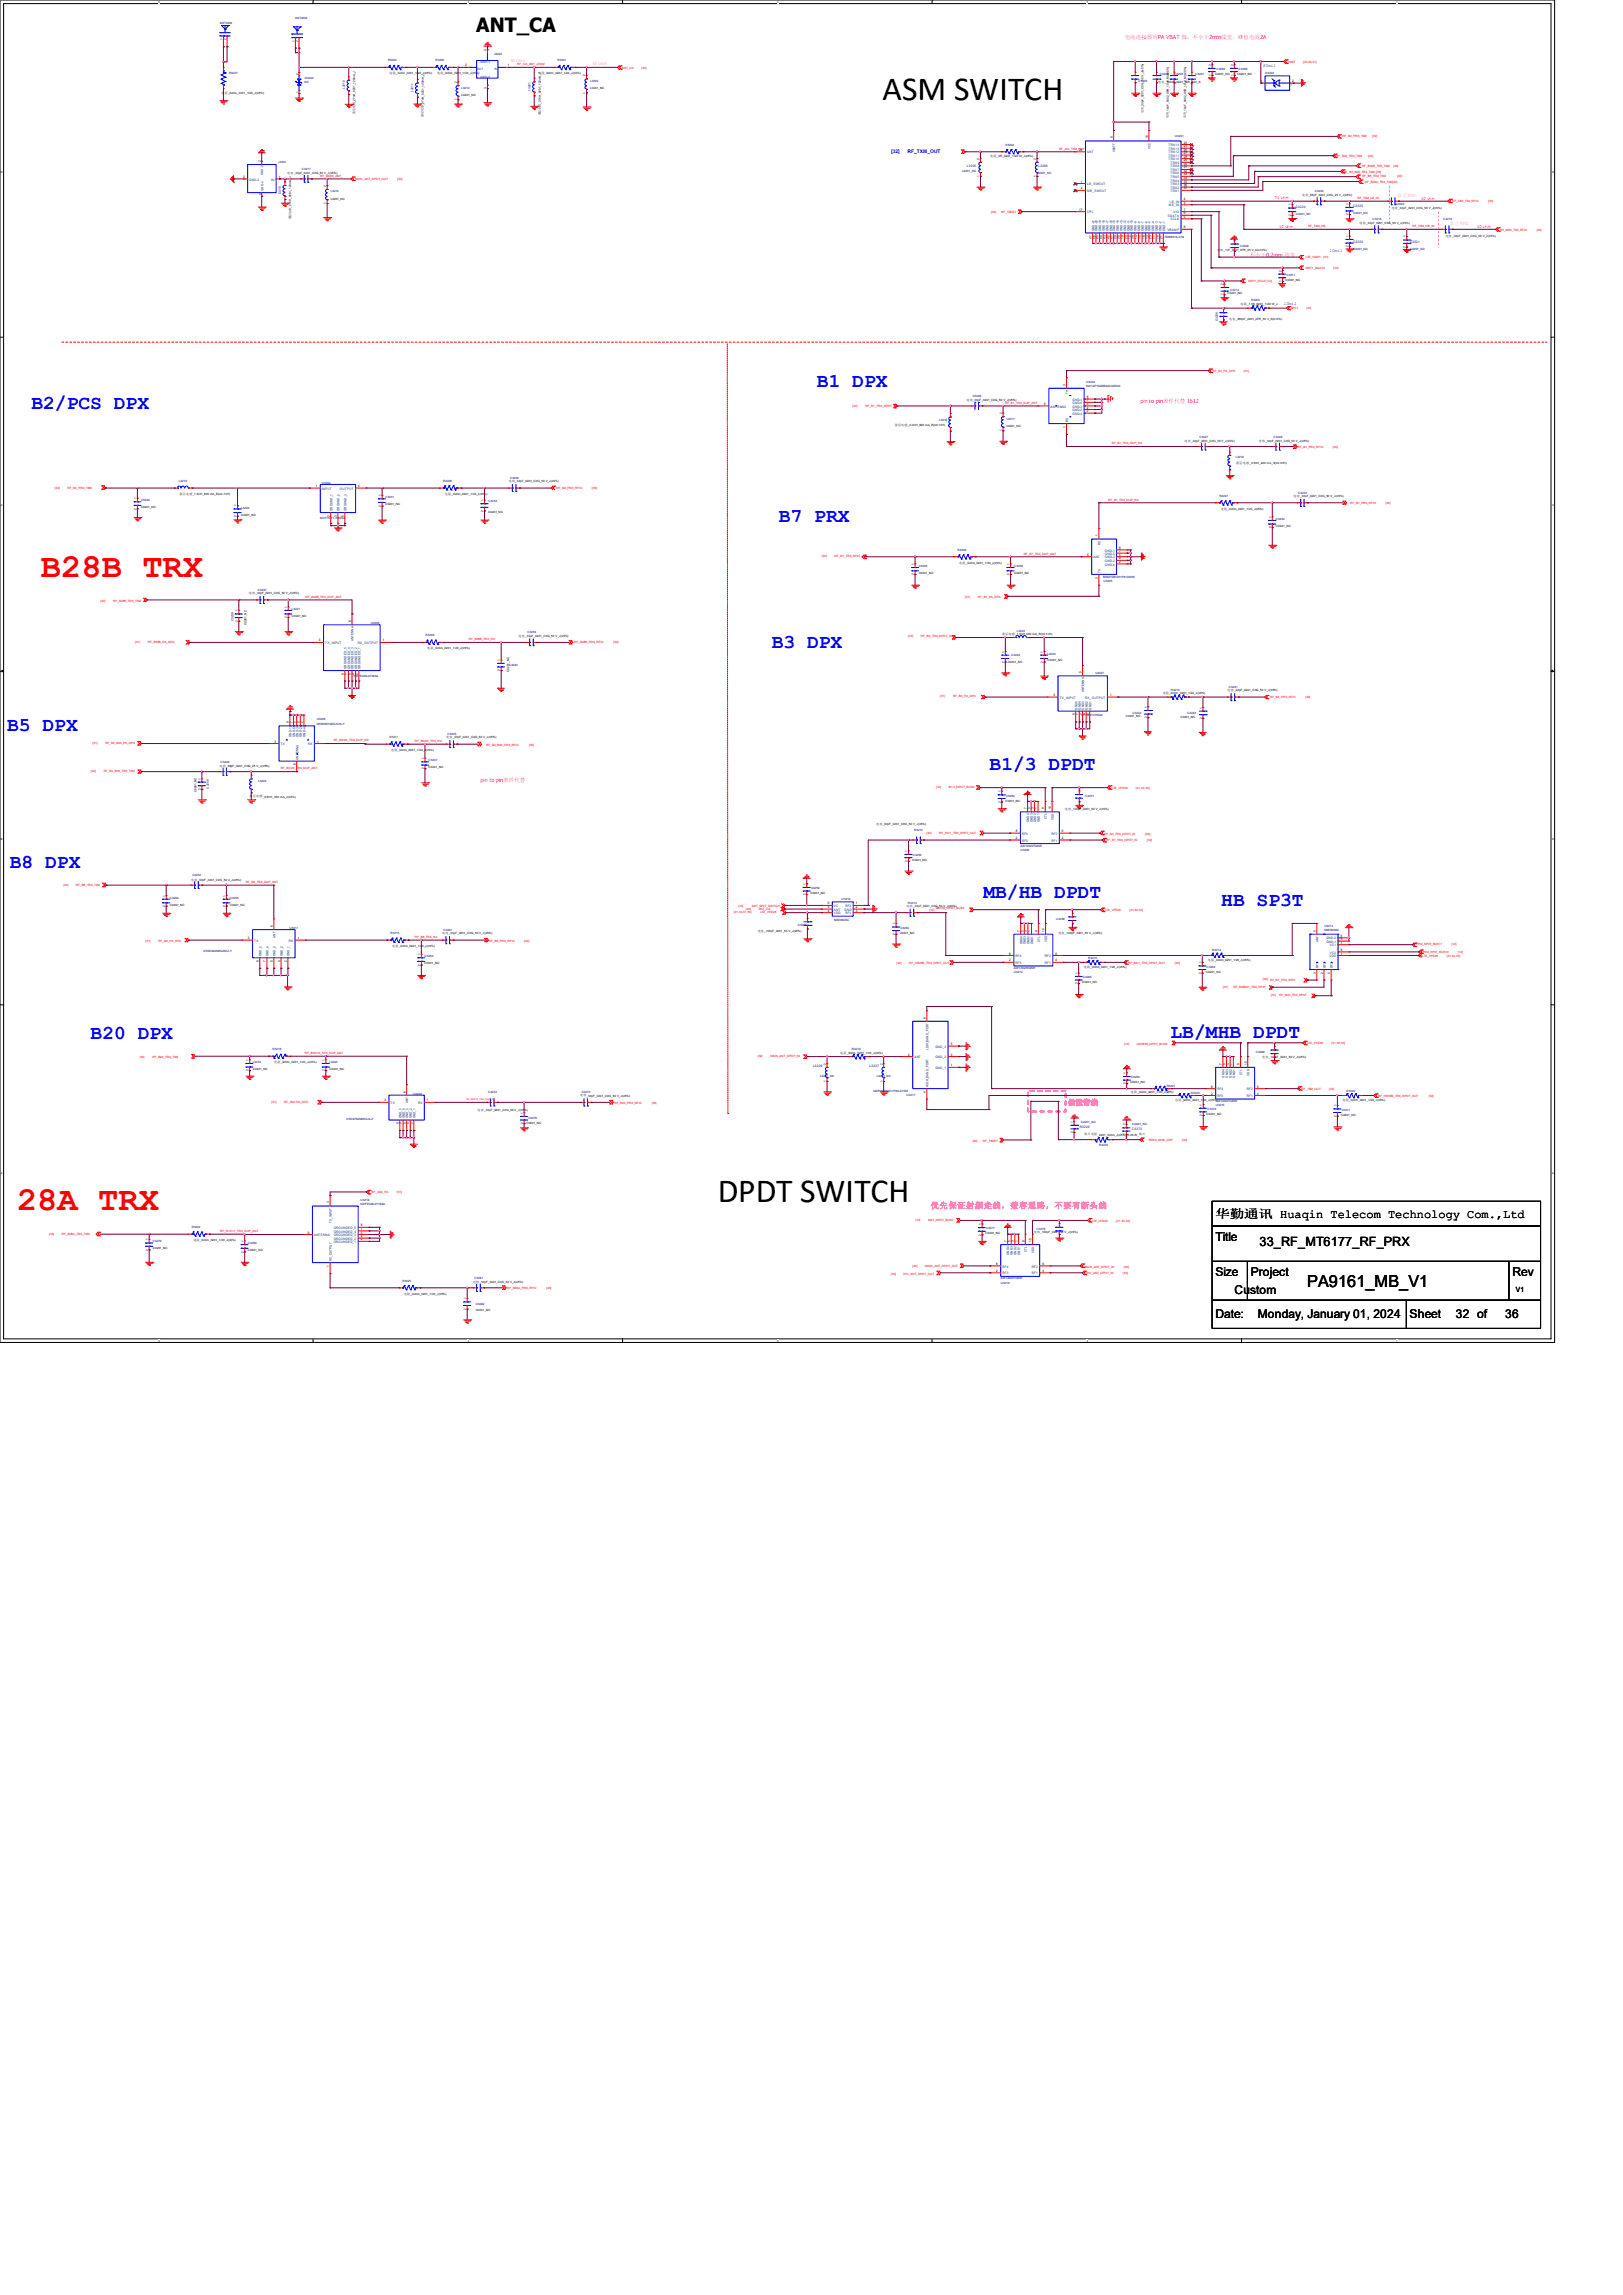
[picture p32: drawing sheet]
<svg xmlns="http://www.w3.org/2000/svg" width="210mm" height="297mm" viewBox="0 0 210 297" stroke-linecap="round" stroke-linejoin="round" font-family="sans-serif">
<defs><g id="words">
<g font-size="4.4">
<text x="114.2" y="13">ASM SWITCH</text>
<text x="92.9" y="155.6">DPDT SWITCH</text>
</g>
<g font-size="4.4" fill="#f00">
<text x="5.3" y="74.7">B28B TRX</text>
<text x="2.2" y="156.6">28A TRX</text>
</g>
<text font-size="2.5" x="61.6" y="4.1">ANT_CA</text>
<g font-size="2.5" fill="#00f">
<text x="4.1" y="52.9">B2/PCS DPX</text>
<text x="105.7" y="50">B1 DPX</text>
<text x="100.8" y="67.6">B7 PRX</text>
<text x="99.9" y="83.9">B3 DPX</text>
<text x=".9" y="94.7">B5 DPX</text>
<text x="128.1" y="99.7">B1/3 DPDT</text>
<text x="1.3" y="112.3">B8 DPX</text>
<text x="127.3" y="116.2">MB/HB DPDT</text>
<text x="158" y="117.2">HB SP3T</text>
<text x="11.7" y="134.4">B20 DPX</text>
<text x="151.5" y="134.3">LB/MHB DPDT</text>
</g>
<text font-size="2.2" x="169.2" y="166.6">PA9161_MB_V1</text>
<text font-size="1.7" x="163" y="161.3">33_RF_MT6177_RF_PRX</text>
<g font-size="1.6">
<text x="157.3" y="160.6">Title</text>
<text x="157.3" y="157.6">华勤通讯 Huaqin Telecom Technology Com.,Ltd</text>
<text x="157.3" y="165.1">Size</text>
<text x="159.8" y="167.4">Custom</text>
<text x="161.8" y="165.1">Project</text>
<text x="195.7" y="165.1">Rev</text>
<text x="157.3" y="170.6">Date:</text>
<text x="162.8" y="170.6">Monday, January 01, 2024</text>
<text x="182.4" y="170.6">Sheet</text>
<text x="188.4" y="170.6">32 of</text>
<text x="194.8" y="170.6">36</text>
</g>
<text font-size="1.1" fill="#ff80ff" x="120.4" y="156.4">优先保证射频走线，兼容通路，不要有断头线</text>
<text font-size=".9" fill="#f0f" x="138.2" y="143">做微带线</text>
<text font-size=".9" x="196.1" y="167.3">V1</text>
<g font-size=".7" fill="#f0f">
<text x="145.5" y="5">电池连接器到PA VBAT 脚，不小于2mm线宽，峰值电流2A</text>
<text x="161.7" y="33.2">不小于0.2mm 线宽</text>
<text x="147.6" y="52.2">pin to pin器件代替 1612</text>
<text x="62.2" y="101.2">pin to pin器件代替</text>
</g>
<g font-size=".6" fill="#ff80ff">
<text x="66.1" y="8">50 ohm</text>
<text x="76.7" y="8.5">50 ohm</text>
<text x="180.8" y="25.5">靠近RFIC</text>
<text x="187.6" y="29.2">靠近RFIC</text>
</g>
<g font-size=".6" fill="#00f">
<text x="163.4" y="8.6">80mil</text>
<text x="115.3" y="19.9">[32]</text>
<text x="117.4" y="19.9">RF_TXM_OUT</text>
<text x="172" y="32.6">10mil</text>
<text x="166.1" y="39.4">10mil</text>
</g>
<g font-size=".5" fill="#f0f">
<text x="165" y="25.8">50 ohm</text>
<text x="165.6" y="29.5">50 ohm</text>
<text x="183.9" y="25.9">50 ohm</text>
<text x="191.1" y="29.5">50 ohm</text>
</g>
<g font-size=".4" fill="#000080">
<text x="28.4" y="3.1">ANT3203</text>
<text x="38.2" y="2.5">ANT3204</text>
<text x="29.6" y="9.6">R3227</text>
<text x="39.4" y="10.8">NC</text>
<text x="39.5" y="10.2">D3204</text>
<text x="44.6" y="11.5" transform="rotate(-90 44.6 11.5)">L3210</text>
<text x="50.2" y="7.9">R3204</text>
<text x="53.5" y="11.9" transform="rotate(-90 53.5 11.9)">L3211</text>
<text x="56.3" y="7.9">R3205</text>
<text x="59.7" y="11.5">L3212</text>
<text x="63.9" y="7.2">J3202</text>
<text x="68.6" y="11.7" transform="rotate(-90 68.6 11.7)">L3201</text>
<text x="72.1" y="7.9">R3201</text>
<text x="76.4" y="10.6">L3202</text>
<text x="147.3" y="10.6">C3205</text>
<text x="150.1" y="9.7">C3206</text>
<text x="151.9" y="9.7">C3203</text>
<text x="154.7" y="9.7">C3207</text>
<text x="157.4" y="9.1">C3299</text>
<text x="160.3" y="9.1">C3298</text>
<text x="163.7" y="9.5">D3202</text>
<text x="152" y="17.7">U3201</text>
<text x="36" y="21.1">J3201</text>
<text x="39.1" y="22">C3217</text>
<text x="124.5" y="22.3">L0201_NC</text>
<text x="125.1" y="21.6">L3205</text>
<text x="130.1" y="18.9">R3202</text>
<text x="134.2" y="22.5">L0201_NC</text>
<text x="134.4" y="21.5">L3206</text>
<text x="36.3" y="25.1" transform="rotate(-90 36.3 25.1)">L3213</text>
<text x="42.8" y="24.9">L3214</text>
<text x="167.7" y="26.9">C3224</text>
<text x="167.7" y="27.8">C0201_NC</text>
<text x="170.1" y="24.8">C3222</text>
<text x="175.1" y="26.8">C3225</text>
<text x="175.1" y="27.7">C0201_NC</text>
<text x="177.6" y="28.5">C3218</text>
<text x="180.6" y="26.5">C3223</text>
<text x="186.7" y="28.5">C3219</text>
<text x="150.7" y="30.7">RR88916-31M</text>
<text x="160.5" y="32">C3208</text>
<text x="166.5" y="35.8">C3211</text>
<text x="175.1" y="31.4">C3220</text>
<text x="175.1" y="32.3">C0201_NC</text>
<text x="182.5" y="31.5">C3221</text>
<text x="182.5" y="32.3">C0201_NC</text>
<text x="157.6" y="41.6" transform="rotate(-90 157.6 41.6)">C3209</text>
<text x="159.2" y="37.6">C3214</text>
<text x="161.9" y="38.9">R3203</text>
<text x="125.9" y="51.4">C3226</text>
<text x="140.6" y="49.5">U3203</text>
<text x="140.6" y="50.1">SAYAP1G88BA0C0AR00</text>
<text x="121.5" y="54.4">L3216</text>
<text x="130.3" y="54.3">L3217</text>
<text x="155.2" y="56.6">C3227</text>
<text x="159.9" y="59.3">L3218</text>
<text x="164.8" y="56.6">C3228</text>
<text x="18.2" y="64.9">C3230</text>
<text x="23.2" y="62.4">L3219</text>
<text x="31.2" y="65.8">L3220</text>
<text x="41.7" y="62.6">U3204</text>
<text x="49.9" y="64.5">C3231</text>
<text x="57.4" y="62.4">R3206</text>
<text x="63.2" y="64.9">C3233</text>
<text x="66" y="62">C3229</text>
<text x="157.8" y="64.3">R3207</text>
<text x="168" y="63.9">C3232</text>
<text x="41.4" y="67.2">NDFH011-1960SA</text>
<text x="123.9" y="71.3">R3208</text>
<text x="165.1" y="67.3">C3234</text>
<text x="33.4" y="76.5">C3237</text>
<text x="118.9" y="73.4">C3235</text>
<text x="131.2" y="73.4">C3236</text>
<text x="142.8" y="74.8">B39272B1261P810W05</text>
<text x="142.8" y="75.3">U3205</text>
<text x="30.2" y="80.4" transform="rotate(-90 30.2 80.4)">C3238</text>
<text x="37.8" y="79">L3221</text>
<text x="48" y="80.8">U3206</text>
<text x="55.1" y="82.3">R3209</text>
<text x="68.2" y="82">C3239</text>
<text x="131.6" y="81.8">L3222</text>
<text x="45.8" y="87.6">NDFE029-0733XA</text>
<text x="65.9" y="86.2">C3240</text>
<text x="130.9" y="84.9">C3244</text>
<text x="135.6" y="84.7">L3223</text>
<text x="141.7" y="87.2">U3207</text>
<text x="151.5" y="89.4">R3210</text>
<text x="159" y="89">C3241</text>
<text x="41" y="93.2">U3208</text>
<text x="41" y="93.8">D5SK881M5G1CN-Y</text>
<text x="50.4" y="95.5">R3211</text>
<text x="57.9" y="95.1">C3245</text>
<text x="140" y="92.6">SFXG47CHG02</text>
<text x="146.6" y="92.3">C3242</text>
<text x="153.6" y="92.4">C3243</text>
<text x="28.5" y="98.7">C3248</text>
<text x="33.4" y="101.2">L3224</text>
<text x="55.5" y="98.5">C3247</text>
<text x="27" y="102.1" transform="rotate(-90 27 102.1)">C3249</text>
<text x="118.3" y="107.6">R3212</text>
<text x="130.2" y="103.1">C3250</text>
<text x="140.4" y="103.1">C3251</text>
<text x="24.9" y="113.4">C3252</text>
<text x="118.1" y="110.8">C3253</text>
<text x="132" y="110.1">U3209</text>
<text x="132" y="109.6">AW12022TQNR</text>
<text x="22" y="116.3">C3254</text>
<text x="29.8" y="116.3">C3255</text>
<text x="103.3" y="119.9">C3256</text>
<text x="104.9" y="115.1">C3259</text>
<text x="108" y="119.1">MXD8625C</text>
<text x="108.9" y="116.5">U3210</text>
<text x="117.5" y="116.9">R3213</text>
<text x="136.7" y="119.1">C3258</text>
<text x="171.4" y="120">U3213</text>
<text x="26.3" y="123.2">D5SD942M5G3NU-Y</text>
<text x="37.5" y="120.2">U3211</text>
<text x="50.5" y="120.9">R3215</text>
<text x="55" y="123.9">C3263</text>
<text x="57.4" y="120.5">C3261</text>
<text x="116.5" y="120.2">C3260</text>
<text x="131.2" y="126">U3212</text>
<text x="131.2" y="125.4">AW12022TQNR</text>
<text x="140.8" y="124">R3216</text>
<text x="156.1" y="125.2">C3264</text>
<text x="156.9" y="123.1">R3214</text>
<text x="171.4" y="120.5">MXD8638C</text>
<text x="140.1" y="126.6">C3265</text>
<text x="32.7" y="137.6">L3233</text>
<text x="35.3" y="135.9">R3218</text>
<text x="42.6" y="137.6">L3225</text>
<text x="110.2" y="135.9">R3219</text>
<text x="162.5" y="136.2">C3268</text>
<text x="53.5" y="141.7">U3216</text>
<text x="63.2" y="141.5">C3272</text>
<text x="75.3" y="141.5">C3273</text>
<text x="105.2" y="138.1">L3226</text>
<text x="106.1" y="139.4">L0201_NC</text>
<text x="112.5" y="138.1">L3227</text>
<text x="113" y="141.3">MDPX21M0917P69-D15M</text>
<text x="113.5" y="139.4">L0201_NC</text>
<text x="117.3" y="141.8">U3217</text>
<text x="146.4" y="139.5">C3269</text>
<text x="151" y="140.7">R3221</text>
<text x="154.1" y="141.6">R3223</text>
<text x="156.3" y="143.7">C3274</text>
<text x="157.3" y="143.2">U3215</text>
<text x="157.3" y="142.6">AW12022TQNR</text>
<text x="173.6" y="143.7">C3271</text>
<text x="174.3" y="141.3">R3222</text>
<text x="44.8" y="145">D5DA782M0K2J6-Z</text>
<text x="68.4" y="144.8">C3276</text>
<text x="139.7" y="145.9">R3226</text>
<text x="139.9" y="145.3">C0201_NC</text>
<text x="142.2" y="148.3">R3220</text>
<text x="146.5" y="146.2">C3270</text>
<text x="146.5" y="145.6">C0201_NC</text>
<text x="46.7" y="155.9">NDFE028-0718XA</text>
<text x="46.7" y="155.4">U3218</text>
<text x="19.8" y="160.8">C3279</text>
<text x="24.8" y="158.9">R3224</text>
<text x="32.1" y="161">C3280</text>
<text x="127.6" y="159.1">C3277</text>
<text x="134.1" y="159.1">C3278</text>
<text x="52.1" y="165.9">R3225</text>
<text x="61.4" y="165.5">C3281</text>
<text x="129.5" y="166.1">U3219</text>
<text x="129.5" y="165.6">AW12022TQNR</text>
<text x="61.6" y="168.9">C3282</text>
</g>
<g font-size=".4">
<text x="28.8" y="5.2" transform="rotate(-90 28.8 5.2)">1</text>
<text x="29.3" y="5.2" transform="rotate(-90 29.3 5.2)">2</text>
<text x="38.1" y="5.4" transform="rotate(-90 38.1 5.4)">1</text>
<text x="38.6" y="5.4" transform="rotate(-90 38.6 5.4)">2</text>
<text x="38.6" y="9.7" transform="rotate(-90 38.6 9.7)">2</text>
<text x="50.4" y="9.6">电阻_0ohm_0201_1/20_J(±5%)</text>
<text x="56.6" y="9.6">电阻_0ohm_0201_1/20_J(±5%)</text>
<text x="59.1" y="10.8" transform="rotate(-90 59.1 10.8)">2</text>
<text x="60.2" y="8.6">2</text>
<text x="63" y="11.6" transform="rotate(-90 63 11.6)">3</text>
<text x="63" y="6.6" transform="rotate(-90 63 6.6)">4</text>
<text x="65.7" y="8.6">1</text>
<text x="69.6" y="9.6">电阻_0ohm_0201_1/20_J(±5%)</text>
<text x="75.8" y="9.9" transform="rotate(-90 75.8 9.9)">2</text>
<text x="76.4" y="11.5">L0201_NC</text>
<text x="149.9" y="10.7">电容_100nF_0201_X5R_10V_K</text>
<text x="156.7" y="9.8" transform="rotate(-90 156.7 9.8)">1</text>
<text x="156.7" y="8.5" transform="rotate(-90 156.7 8.5)">2</text>
<text x="157.2" y="9.7">C0201_NC</text>
<text x="159.6" y="9.8" transform="rotate(-90 159.6 9.8)">1</text>
<text x="159.6" y="8.5" transform="rotate(-90 159.6 8.5)">2</text>
<text x="160.1" y="9.7">C0201_NC</text>
<text x="163.1" y="10.6">1</text>
<text x="167.2" y="10.6">2</text>
<text x="28.7" y="12.1">电阻_0ohm_0201_1/20_J(±5%)</text>
<text x="38.6" y="12.1" transform="rotate(-90 38.6 12.1)">1</text>
<text x="46" y="14.8" transform="rotate(-90 46 14.8)">叠层电感_27nH_0201_120mA_J</text>
<text x="54.8" y="15.2" transform="rotate(-90 54.8 15.2)">叠层电感_27nH_0201_120mA_J</text>
<text x="59.1" y="13" transform="rotate(-90 59.1 13)">1</text>
<text x="59.7" y="12.4">L0201_NC</text>
<text x="70" y="14.9" transform="rotate(-90 70 14.9)">叠层电感_27nH_0201_120mA_J</text>
<text x="75.8" y="12.1" transform="rotate(-90 75.8 12.1)">1</text>
<text x="144" y="17.9" transform="rotate(-90 144 17.9)">9</text>
<text x="148" y="14.6" transform="rotate(-90 148 14.6)">电容_33pF_0201_C0G_50 V_J(±5%)</text>
<text x="148.6" y="17.9" transform="rotate(-90 148.6 17.9)">10</text>
<text x="151.2" y="15.3" transform="rotate(-90 151.2 15.3)">电容_10uF_0402_X5R_10 V_M(±20%)</text>
<text x="153.5" y="15.3" transform="rotate(-90 153.5 15.3)">电容_10uF_0402_X5R_10 V_M(±20%)</text>
<text x="31.5" y="23">3</text>
<text x="33.7" y="21" transform="rotate(-90 33.7 21)">2</text>
<text x="36.1" y="23">1</text>
<text x="37.2" y="22.5">电容_33pF_0201_C0G_50 V_J(±5%)</text>
<text x="126.8" y="22.9" transform="rotate(-90 126.8 22.9)">1</text>
<text x="126.8" y="20.7" transform="rotate(-90 126.8 20.7)">2</text>
<text x="128.1" y="20.3">电阻_0R_0201_1/20 W_J(±5%)</text>
<text x="134.1" y="22.9" transform="rotate(-90 134.1 22.9)">1</text>
<text x="134.1" y="20.7" transform="rotate(-90 134.1 20.7)">2</text>
<text x="139.6" y="19.5">22</text>
<text x="139.9" y="23.6">1</text>
<text x="153.2" y="18.6">24</text>
<text x="153.2" y="19.1">25</text>
<text x="153.2" y="19.5">26</text>
<text x="153.2" y="19.9">27</text>
<text x="153.2" y="20.4">28</text>
<text x="153.2" y="20.9">29</text>
<text x="153.2" y="21.3">30</text>
<text x="153.2" y="21.8">31</text>
<text x="153.2" y="22.2">32</text>
<text x="153.2" y="22.7">33</text>
<text x="153.2" y="23.2">34</text>
<text x="153.2" y="23.6">35</text>
<text x="33.8" y="25.2" transform="rotate(-90 33.8 25.2)">4</text>
<text x="37.7" y="28.4" transform="rotate(-90 37.7 28.4)">叠层电感_27nH_0201_120mA_J</text>
<text x="42.2" y="26.4" transform="rotate(-90 42.2 26.4)">1</text>
<text x="42.2" y="24.2" transform="rotate(-90 42.2 24.2)">2</text>
<text x="42.8" y="25.8">L0201_NC</text>
<text x="139.6" y="27.3">17</text>
<text x="139.9" y="24.5">4</text>
<text x="153.2" y="24.1">36</text>
<text x="153.2" y="24.5">37</text>
<text x="153.2" y="25.9">2</text>
<text x="153.2" y="26.4">3</text>
<text x="153.2" y="27.3">7</text>
<text x="153.2" y="27.7">6</text>
<text x="153.2" y="28.2">5</text>
<text x="153.2" y="29.5">8</text>
<text x="167.1" y="27.9" transform="rotate(-90 167.1 27.9)">2</text>
<text x="167.1" y="26.6" transform="rotate(-90 167.1 26.6)">1</text>
<text x="168.5" y="25.4">电容_56pF_0201_C0G_25 V_J(±5%)</text>
<text x="174.5" y="27.9" transform="rotate(-90 174.5 27.9)">2</text>
<text x="174.5" y="26.5" transform="rotate(-90 174.5 26.5)">1</text>
<text x="175.9" y="29">电容_33pF_0201_C0G_50 V_J(±5%)</text>
<text x="180.1" y="27">电容_33pF_0201_C0G_50 V_J(±5%)</text>
<text x="141.3" y="30.9" transform="rotate(-90 141.3 30.9)">47</text>
<text x="141.7" y="30.9" transform="rotate(-90 141.7 30.9)">46</text>
<text x="142.2" y="30.9" transform="rotate(-90 142.2 30.9)">45</text>
<text x="142.6" y="30.9" transform="rotate(-90 142.6 30.9)">44</text>
<text x="143.1" y="30.9" transform="rotate(-90 143.1 30.9)">43</text>
<text x="143.6" y="30.9" transform="rotate(-90 143.6 30.9)">42</text>
<text x="144" y="30.9" transform="rotate(-90 144 30.9)">41</text>
<text x="144.4" y="30.9" transform="rotate(-90 144.4 30.9)">40</text>
<text x="144.9" y="30.9" transform="rotate(-90 144.9 30.9)">39</text>
<text x="145.4" y="30.9" transform="rotate(-90 145.4 30.9)">19</text>
<text x="145.8" y="30.9" transform="rotate(-90 145.8 30.9)">20</text>
<text x="146.3" y="30.9" transform="rotate(-90 146.3 30.9)">12</text>
<text x="146.7" y="30.9" transform="rotate(-90 146.7 30.9)">38</text>
<text x="147.2" y="30.9" transform="rotate(-90 147.2 30.9)">14</text>
<text x="147.7" y="30.9" transform="rotate(-90 147.7 30.9)">15</text>
<text x="148.1" y="30.9" transform="rotate(-90 148.1 30.9)">16</text>
<text x="148.6" y="30.9" transform="rotate(-90 148.6 30.9)">13</text>
<text x="149" y="30.9" transform="rotate(-90 149 30.9)">23</text>
<text x="149.5" y="30.9" transform="rotate(-90 149.5 30.9)">11</text>
<text x="150" y="30.9" transform="rotate(-90 150 30.9)">18</text>
<text x="150.4" y="30.9" transform="rotate(-90 150.4 30.9)">21</text>
<text x="157.5" y="32.5">电容_1nF_0201_X7R_25 V_K(±10%)</text>
<text x="165.8" y="35.1" transform="rotate(-90 165.8 35.1)">2</text>
<text x="174.5" y="32" transform="rotate(-90 174.5 32)">2</text>
<text x="174.5" y="30.7" transform="rotate(-90 174.5 30.7)">1</text>
<text x="181.9" y="32" transform="rotate(-90 181.9 32)">2</text>
<text x="181.9" y="30.7" transform="rotate(-90 181.9 30.7)">1</text>
<text x="187.1" y="30.6">电容_33pF_0201_C0G_50 V_J(±5%)</text>
<text x="158.3" y="38.2" transform="rotate(-90 158.3 38.2)">1</text>
<text x="158.3" y="36.9" transform="rotate(-90 158.3 36.9)">2</text>
<text x="158.8" y="38.1">C0201_NC</text>
<text x="159" y="41.4">电容_330pF_0201_X7R_50 V_K(±10%)</text>
<text x="160.5" y="39.5">电阻_7.5K_0201_1/20 W_J</text>
<text x="165.8" y="36.5" transform="rotate(-90 165.8 36.5)">1</text>
<text x="166.3" y="36.4">C0201_NC</text>
<text x="125.1" y="51.9">电容_33pF_0201_C0G_50 V_J(±5%)</text>
<text x="129.7" y="53.6" transform="rotate(-90 129.7 53.6)">2</text>
<text x="135.1" y="52.4">6</text>
<text x="137.9" y="49.9" transform="rotate(-90 137.9 49.9)">3</text>
<text x="140.6" y="53.3">2</text>
<text x="140.6" y="52.9">4</text>
<text x="140.6" y="52.4">5</text>
<text x="140.6" y="51.9">7</text>
<text x="140.6" y="51.5">8</text>
<text x="115.8" y="55.1">叠层电感_2.0nH_600 mA_B(±0.1nH)</text>
<text x="129.7" y="55.8" transform="rotate(-90 129.7 55.8)">1</text>
<text x="130.3" y="55.2">L0201_NC</text>
<text x="137.9" y="55.4" transform="rotate(-90 137.9 55.4)">1</text>
<text x="153.3" y="57.2">电容_33pF_0201_C0G_50 V_J(±5%)</text>
<text x="162.9" y="57.2">电容_33pF_0201_C0G_50 V_J(±5%)</text>
<text x="17.7" y="66" transform="rotate(-90 17.7 66)">2</text>
<text x="17.7" y="64.6" transform="rotate(-90 17.7 64.6)">1</text>
<text x="18.2" y="65.8">C0201_NC</text>
<text x="23.2" y="64">叠层电感_1.5nH_600 mA_B(±0.1nH)</text>
<text x="30.6" y="65.5" transform="rotate(-90 30.6 65.5)">1</text>
<text x="40.9" y="63">1</text>
<text x="46.4" y="63">4</text>
<text x="49.3" y="65.6" transform="rotate(-90 49.3 65.6)">2</text>
<text x="49.3" y="64.2" transform="rotate(-90 49.3 64.2)">1</text>
<text x="49.9" y="65.4">C0201_NC</text>
<text x="57.6" y="64">电阻_0ohm_0201_1/20_J(±5%)</text>
<text x="62.6" y="64.9" transform="rotate(-90 62.6 64.9)">1</text>
<text x="65.8" y="62.4">电容_33pF_0201_C0G_50 V_J(±5%)</text>
<text x="158" y="66">电阻_0ohm_0201_1/20_J(±5%)</text>
<text x="160" y="60.1">叠层电感_3.6nH_400 mA_S(±0.3nH)</text>
<text x="167.4" y="64.3">电容_33pF_0201_C0G_50 V_J(±5%)</text>
<text x="30.6" y="66.9" transform="rotate(-90 30.6 66.9)">2</text>
<text x="31.2" y="66.7">C0201_NC</text>
<text x="42.7" y="66.9" transform="rotate(-90 42.7 66.9)">2</text>
<text x="43.6" y="66.9" transform="rotate(-90 43.6 66.9)">3</text>
<text x="44.5" y="66.9" transform="rotate(-90 44.5 66.9)">5</text>
<text x="62.6" y="66.2" transform="rotate(-90 62.6 66.2)">2</text>
<text x="63.2" y="66.3">C0201_NC</text>
<text x="140.7" y="71.9">6</text>
<text x="142.1" y="69.4" transform="rotate(-90 142.1 69.4)">1</text>
<text x="144.8" y="71.9">5</text>
<text x="144.8" y="71.5">7</text>
<text x="144.8" y="71">8</text>
<text x="164.5" y="68.4" transform="rotate(-90 164.5 68.4)">2</text>
<text x="164.5" y="67" transform="rotate(-90 164.5 67)">1</text>
<text x="165.1" y="68.2">C0201_NC</text>
<text x="32.2" y="76.9">电容_33pF_0201_C0G_50 V_J(±5%)</text>
<text x="118.3" y="74.4" transform="rotate(-90 118.3 74.4)">2</text>
<text x="118.3" y="73.1" transform="rotate(-90 118.3 73.1)">1</text>
<text x="118.9" y="74.3">C0201_NC</text>
<text x="124.1" y="72.9">电阻_0ohm_0201_1/20_J(±5%)</text>
<text x="130.6" y="74.4" transform="rotate(-90 130.6 74.4)">2</text>
<text x="130.6" y="73.1" transform="rotate(-90 130.6 73.1)">1</text>
<text x="131.2" y="74.3">C0201_NC</text>
<text x="142.1" y="74.9" transform="rotate(-90 142.1 74.9)">3</text>
<text x="144.8" y="72.9">2</text>
<text x="144.8" y="72.4">4</text>
<text x="30.8" y="80.5" transform="rotate(-90 30.8 80.5)">2</text>
<text x="30.8" y="79.1" transform="rotate(-90 30.8 79.1)">1</text>
<text x="31.9" y="80.9" transform="rotate(-90 31.9 80.9)">C0201_NC</text>
<text x="37.2" y="80" transform="rotate(-90 37.2 80)">2</text>
<text x="37.2" y="78.7" transform="rotate(-90 37.2 78.7)">1</text>
<text x="37.8" y="79.8">C0201_NC</text>
<text x="41.3" y="83">3</text>
<text x="45.4" y="80.5" transform="rotate(-90 45.4 80.5)">6</text>
<text x="49.5" y="83">1</text>
<text x="67.1" y="82.4">电容_33pF_0201_C0G_50 V_J(±5%)</text>
<text x="129.7" y="82.2">叠层电感_1.5nH_600 mA_B(±0.1nH)</text>
<text x="44.5" y="87.3" transform="rotate(-90 44.5 87.3)">8</text>
<text x="45" y="87.3" transform="rotate(-90 45 87.3)">7</text>
<text x="45.4" y="87.3" transform="rotate(-90 45.4 87.3)">5</text>
<text x="45.9" y="87.3" transform="rotate(-90 45.9 87.3)">4</text>
<text x="46.3" y="87.3" transform="rotate(-90 46.3 87.3)">2</text>
<text x="55.3" y="84">电阻_0ohm_0201_1/20_J(±5%)</text>
<text x="64.7" y="86.9" transform="rotate(-90 64.7 86.9)">2</text>
<text x="64.7" y="85.5" transform="rotate(-90 64.7 85.5)">1</text>
<text x="65.9" y="87" transform="rotate(-90 65.9 87)">C0201_NC</text>
<text x="130" y="85.8" transform="rotate(-90 130 85.8)">2</text>
<text x="130" y="84.5" transform="rotate(-90 130 84.5)">1</text>
<text x="130.4" y="85.9">C0201_NC</text>
<text x="135" y="85.8" transform="rotate(-90 135 85.8)">2</text>
<text x="135" y="84.5" transform="rotate(-90 135 84.5)">1</text>
<text x="135.6" y="85.6">C0201_NC</text>
<text x="140" y="87.1" transform="rotate(-90 140 87.1)">6</text>
<text x="150.5" y="89.8">电阻_0ohm_0201_1/20_J(±5%)</text>
<text x="158.8" y="89.4">电容_22pF_0201_C0G_50 V_J(±5%)</text>
<text x="37.4" y="93.6" transform="rotate(-90 37.4 93.6)">8</text>
<text x="37.8" y="93.6" transform="rotate(-90 37.8 93.6)">7</text>
<text x="38.3" y="93.6" transform="rotate(-90 38.3 93.6)">5</text>
<text x="38.7" y="93.6" transform="rotate(-90 38.7 93.6)">4</text>
<text x="39.2" y="93.6" transform="rotate(-90 39.2 93.6)">2</text>
<text x="57.7" y="95.5">电容_33pF_0201_C0G_50 V_J(±5%)</text>
<text x="136.3" y="90.1">3</text>
<text x="139.1" y="92.6" transform="rotate(-90 139.1 92.6)">8</text>
<text x="139.5" y="92.6" transform="rotate(-90 139.5 92.6)">7</text>
<text x="140" y="92.6" transform="rotate(-90 140 92.6)">5</text>
<text x="140.4" y="92.6" transform="rotate(-90 140.4 92.6)">4</text>
<text x="140.9" y="92.6" transform="rotate(-90 140.9 92.6)">2</text>
<text x="143.6" y="90.1">1</text>
<text x="145.7" y="92.8">C0201_NC</text>
<text x="148.4" y="93" transform="rotate(-90 148.4 93)">2</text>
<text x="148.4" y="91.6" transform="rotate(-90 148.4 91.6)">1</text>
<text x="152.7" y="92.9">C0201_NC</text>
<text x="155.5" y="93.1" transform="rotate(-90 155.5 93.1)">2</text>
<text x="155.5" y="91.7" transform="rotate(-90 155.5 91.7)">1</text>
<text x="26" y="100.9" transform="rotate(-90 26 100.9)">1</text>
<text x="28.4" y="99.3">电容_56pF_0201_C0G_25 V_J(±5%)</text>
<text x="35.5" y="96.1">3</text>
<text x="38.3" y="99.1" transform="rotate(-90 38.3 99.1)">6</text>
<text x="41" y="96.1">1</text>
<text x="50.6" y="97.2">电阻_0ohm_0201_1/20_J(±5%)</text>
<text x="54.9" y="99.6" transform="rotate(-90 54.9 99.6)">2</text>
<text x="54.9" y="98.3" transform="rotate(-90 54.9 98.3)">1</text>
<text x="55.5" y="99.4">C0201_NC</text>
<text x="25.4" y="102.5" transform="rotate(-90 25.4 102.5)">C0201_NC</text>
<text x="26" y="102.2" transform="rotate(-90 26 102.2)">2</text>
<text x="32.3" y="103.2">叠层电感_6.8nH_300 mA_J(±5%)</text>
<text x="113.4" y="106.8">电容_33pF_0201_C0G_50 V_J(±5%)</text>
<text x="129.5" y="103.9" transform="rotate(-90 129.5 103.9)">2</text>
<text x="129.5" y="102.5" transform="rotate(-90 129.5 102.5)">1</text>
<text x="130.1" y="103.7">C0201_NC</text>
<text x="131.5" y="107.7">8</text>
<text x="132.8" y="104.7" transform="rotate(-90 132.8 104.7)">7</text>
<text x="133.3" y="104.7" transform="rotate(-90 133.3 104.7)">5</text>
<text x="133.7" y="104.7" transform="rotate(-90 133.7 104.7)">3</text>
<text x="134.2" y="104.7" transform="rotate(-90 134.2 104.7)">1</text>
<text x="135.1" y="104.7" transform="rotate(-90 135.1 104.7)">9</text>
<text x="136" y="104.7" transform="rotate(-90 136 104.7)">10</text>
<text x="137.4" y="107.7">6</text>
<text x="137.8" y="104.8">电容_100pF_0201_50 V_J(±5%)</text>
<text x="24.7" y="114">电容_33pF_0201_C0G_50 V_J(±5%)</text>
<text x="117.4" y="111.6" transform="rotate(-90 117.4 111.6)">2</text>
<text x="117.4" y="110.2" transform="rotate(-90 117.4 110.2)">1</text>
<text x="118" y="111.4">C0201_NC</text>
<text x="131.5" y="108.6">2</text>
<text x="137.4" y="108.6">4</text>
<text x="21.4" y="117.4" transform="rotate(-90 21.4 117.4)">2</text>
<text x="21.4" y="116" transform="rotate(-90 21.4 116)">1</text>
<text x="22" y="117.2">C0201_NC</text>
<text x="29.2" y="117.4" transform="rotate(-90 29.2 117.4)">2</text>
<text x="29.2" y="116" transform="rotate(-90 29.2 116)">1</text>
<text x="29.8" y="117.2">C0201_NC</text>
<text x="35.3" y="120" transform="rotate(-90 35.3 120)">6</text>
<text x="104.3" y="115.9" transform="rotate(-90 104.3 115.9)">2</text>
<text x="104.3" y="114.5" transform="rotate(-90 104.3 114.5)">1</text>
<text x="104.9" y="115.7">C0201_NC</text>
<text x="107.1" y="118">4</text>
<text x="107.1" y="117.5">5</text>
<text x="107.1" y="117.1">6</text>
<text x="110.7" y="117.1">1</text>
<text x="110.7" y="117.5">2</text>
<text x="110.7" y="118">3</text>
<text x="115.8" y="119.6" transform="rotate(-90 115.8 119.6)">1</text>
<text x="117.3" y="117.3">电容_33pF_0201_C0G_50 V_J(±5%)</text>
<text x="32.1" y="121.5">3</text>
<text x="33.5" y="124.5" transform="rotate(-90 33.5 124.5)">8</text>
<text x="34.4" y="124.5" transform="rotate(-90 34.4 124.5)">7</text>
<text x="35.3" y="124.5" transform="rotate(-90 35.3 124.5)">5</text>
<text x="36.2" y="124.5" transform="rotate(-90 36.2 124.5)">4</text>
<text x="37.1" y="124.5" transform="rotate(-90 37.1 124.5)">2</text>
<text x="38.5" y="121.5">1</text>
<text x="50.8" y="122.6">电阻_0ohm_0201_1/20_J(±5%)</text>
<text x="54.4" y="125" transform="rotate(-90 54.4 125)">2</text>
<text x="54.4" y="123.6" transform="rotate(-90 54.4 123.6)">1</text>
<text x="55" y="124.8">C0201_NC</text>
<text x="57.2" y="120.9">电容_33pF_0201_C0G_50 V_J(±5%)</text>
<text x="98" y="120.6">电容_100pF_0201_50 V_J(±5%)</text>
<text x="115.8" y="121" transform="rotate(-90 115.8 121)">2</text>
<text x="116.4" y="120.8">C0201_NC</text>
<text x="130.6" y="124.4">2</text>
<text x="130.6" y="123.5">8</text>
<text x="132" y="120.6" transform="rotate(-90 132 120.6)">7</text>
<text x="132.4" y="120.6" transform="rotate(-90 132.4 120.6)">5</text>
<text x="132.9" y="120.6" transform="rotate(-90 132.9 120.6)">3</text>
<text x="133.4" y="120.6" transform="rotate(-90 133.4 120.6)">1</text>
<text x="134.2" y="120.6" transform="rotate(-90 134.2 120.6)">9</text>
<text x="135.2" y="120.6" transform="rotate(-90 135.2 120.6)">10</text>
<text x="136.6" y="124.4">4</text>
<text x="136.6" y="123.5">6</text>
<text x="136.9" y="120.9">电容_100pF_0201_50 V_J(±5%)</text>
<text x="140.3" y="125.3">电阻_0ohm_0201_1/20_J(±5%)</text>
<text x="155.5" y="124.7" transform="rotate(-90 155.5 124.7)">1</text>
<text x="156" y="125.9">C0201_NC</text>
<text x="156.3" y="124.4">电阻_0ohm_0201_1/20_J(±5%)</text>
<text x="170.3" y="120.6" transform="rotate(-90 170.3 120.6)">4</text>
<text x="173.5" y="122.1">1</text>
<text x="173.5" y="121.2">6</text>
<text x="173.5" y="123.5">7</text>
<text x="173.5" y="123.1">8</text>
<text x="173.5" y="121.7">9</text>
<text x="119.8" y="131.8" transform="rotate(-90 119.8 131.8)">6</text>
<text x="139.5" y="127.4" transform="rotate(-90 139.5 127.4)">2</text>
<text x="139.5" y="126" transform="rotate(-90 139.5 126)">1</text>
<text x="140" y="127.2">C0201_NC</text>
<text x="155.5" y="126" transform="rotate(-90 155.5 126)">2</text>
<text x="170.3" y="126" transform="rotate(-90 170.3 126)">3</text>
<text x="171.2" y="126" transform="rotate(-90 171.2 126)">2</text>
<text x="172.1" y="126" transform="rotate(-90 172.1 126)">5</text>
<text x="32.2" y="137.3" transform="rotate(-90 32.2 137.3)">1</text>
<text x="35.5" y="137.6">电阻_0ohm_0201_1/20_J(±5%)</text>
<text x="42" y="137.3" transform="rotate(-90 42 137.3)">1</text>
<text x="106.9" y="137.8" transform="rotate(-90 106.9 137.8)">2</text>
<text x="108.7" y="136.4">电阻_0ohm_0201_1/20_J(±5%)</text>
<text x="114.2" y="137.8" transform="rotate(-90 114.2 137.8)">2</text>
<text x="117.5" y="136.6">2</text>
<text x="123" y="136.6">3</text>
<text x="123" y="135.3">5</text>
<text x="158.1" y="137.8" transform="rotate(-90 158.1 137.8)">7</text>
<text x="158.6" y="137.8" transform="rotate(-90 158.6 137.8)">5</text>
<text x="159.1" y="137.8" transform="rotate(-90 159.1 137.8)">3</text>
<text x="159.5" y="137.8" transform="rotate(-90 159.5 137.8)">1</text>
<text x="160.4" y="137.8" transform="rotate(-90 160.4 137.8)">9</text>
<text x="161.3" y="137.8" transform="rotate(-90 161.3 137.8)">10</text>
<text x="163.3" y="136.9">电容_100pF_0201_50 V_J(±5%)</text>
<text x="32.2" y="138.6" transform="rotate(-90 32.2 138.6)">2</text>
<text x="32.7" y="138.5">C0201_NC</text>
<text x="42" y="138.6" transform="rotate(-90 42 138.6)">2</text>
<text x="42.6" y="138.5">C0201_NC</text>
<text x="49.7" y="142.5">3</text>
<text x="52.5" y="141.4" transform="rotate(-90 52.5 141.4)">6</text>
<text x="55.2" y="142.5">1</text>
<text x="61.8" y="143.7">电容_33pF_0201_C0G_50 V_J(±5%)</text>
<text x="75.1" y="141.9">电容_33pF_0201_C0G_50 V_J(±5%)</text>
<text x="106.9" y="140" transform="rotate(-90 106.9 140)">1</text>
<text x="114.2" y="140" transform="rotate(-90 114.2 140)">1</text>
<text x="119.8" y="141.4" transform="rotate(-90 119.8 141.4)">4</text>
<text x="123" y="138">1</text>
<text x="145.7" y="140.3" transform="rotate(-90 145.7 140.3)">2</text>
<text x="145.7" y="139" transform="rotate(-90 145.7 139)">1</text>
<text x="146.3" y="140.2">C0201_NC</text>
<text x="146.3" y="141.5">电阻_0ohm_0201_1/20_J(±5%)</text>
<text x="152.1" y="142.5">电阻_0ohm_0201_1/20_J(±5%)</text>
<text x="155.6" y="143.1" transform="rotate(-90 155.6 143.1)">1</text>
<text x="156.7" y="141.7">2</text>
<text x="156.7" y="140.8">8</text>
<text x="162.7" y="141.7">4</text>
<text x="162.7" y="140.8">6</text>
<text x="172.9" y="143.2" transform="rotate(-90 172.9 143.2)">1</text>
<text x="173.7" y="142.5">电阻_0ohm_0201_1/20_J(±5%)</text>
<text x="51.6" y="145.5" transform="rotate(-90 51.6 145.5)">8</text>
<text x="52" y="145.5" transform="rotate(-90 52 145.5)">7</text>
<text x="52.5" y="145.5" transform="rotate(-90 52.5 145.5)">5</text>
<text x="53" y="145.5" transform="rotate(-90 53 145.5)">4</text>
<text x="53.4" y="145.5" transform="rotate(-90 53.4 145.5)">2</text>
<text x="67.7" y="145.5" transform="rotate(-90 67.7 145.5)">2</text>
<text x="67.7" y="144.2" transform="rotate(-90 67.7 144.2)">1</text>
<text x="68.1" y="145.5">C0201_NC</text>
<text x="138.9" y="146.6" transform="rotate(-90 138.9 146.6)">2</text>
<text x="138.9" y="145.3" transform="rotate(-90 138.9 145.3)">1</text>
<text x="140.3" y="146.9">贴片电阻_0201_0ohm_J(±5%)_0.05 W_贴片</text>
<text x="145.6" y="146.9" transform="rotate(-90 145.6 146.9)">1</text>
<text x="145.6" y="145.6" transform="rotate(-90 145.6 145.6)">2</text>
<text x="155.6" y="144.4" transform="rotate(-90 155.6 144.4)">2</text>
<text x="156.1" y="144.3">C0201_NC</text>
<text x="172.9" y="144.5" transform="rotate(-90 172.9 144.5)">2</text>
<text x="173.5" y="144.4">C0201_NC</text>
<text x="42.6" y="155.8" transform="rotate(-90 42.6 155.8)">3</text>
<text x="19.2" y="161.8" transform="rotate(-90 19.2 161.8)">2</text>
<text x="19.2" y="160.5" transform="rotate(-90 19.2 160.5)">1</text>
<text x="19.8" y="161.7">C0201_NC</text>
<text x="25" y="160.6">电阻_0ohm_0201_1/20_J(±5%)</text>
<text x="31.5" y="160.7" transform="rotate(-90 31.5 160.7)">1</text>
<text x="32.1" y="161.9">C0201_NC</text>
<text x="39.8" y="159.6">6</text>
<text x="46.7" y="160.5">2</text>
<text x="46.7" y="160.1">4</text>
<text x="46.7" y="159.6">5</text>
<text x="46.7" y="159.2">7</text>
<text x="46.7" y="158.7">8</text>
<text x="127" y="159.9" transform="rotate(-90 127 159.9)">2</text>
<text x="127" y="158.5" transform="rotate(-90 127 158.5)">1</text>
<text x="127.5" y="159.7">C0201_NC</text>
<text x="130.3" y="160.7" transform="rotate(-90 130.3 160.7)">7</text>
<text x="130.7" y="160.7" transform="rotate(-90 130.7 160.7)">5</text>
<text x="131.2" y="160.7" transform="rotate(-90 131.2 160.7)">3</text>
<text x="131.7" y="160.7" transform="rotate(-90 131.7 160.7)">1</text>
<text x="132.6" y="160.7" transform="rotate(-90 132.6 160.7)">9</text>
<text x="133.5" y="160.7" transform="rotate(-90 133.5 160.7)">10</text>
<text x="133.8" y="159.6">电容_100pF_0201_50 V_J(±5%)</text>
<text x="31.5" y="162.1" transform="rotate(-90 31.5 162.1)">2</text>
<text x="42.6" y="164" transform="rotate(-90 42.6 164)">1</text>
<text x="52.3" y="167.6">电阻_0ohm_0201_1/20_J(±5%)</text>
<text x="61.2" y="166.1">电容_33pF_0201_C0G_50 V_J(±5%)</text>
<text x="128.9" y="164.6">2</text>
<text x="128.9" y="163.7">8</text>
<text x="134.9" y="164.6">4</text>
<text x="134.9" y="163.7">6</text>
<text x="60.3" y="169.5" transform="rotate(-90 60.3 169.5)">2</text>
<text x="60.3" y="168.2" transform="rotate(-90 60.3 168.2)">1</text>
<text x="61.6" y="169.6">C0201_NC</text>
</g>
<g font-size=".4" fill="#004080">
<text x="61.7" y="9.1">OUT</text>
<text x="62.2" y="10">GND-2</text>
<text x="62.2" y="8.2">GND-1</text>
<text x="64" y="9.1">IN</text>
<text x="163.9" y="11.1">-</text>
<text x="167" y="11.1">+</text>
<text x="32.3" y="23.4">GND-3</text>
<text x="34" y="22.7" transform="rotate(-90 34 22.7)">GND-2</text>
<text x="35.1" y="23.4">IN</text>
<text x="140.7" y="19.9">ANT</text>
<text x="140.7" y="24">LB_SWOUT</text>
<text x="144.3" y="19.7" transform="rotate(-90 144.3 19.7)">VBATT</text>
<text x="148.9" y="19.3" transform="rotate(-90 148.9 19.3)">VCC</text>
<text x="151.2" y="18.9">TRX14</text>
<text x="151.2" y="19.4">TRX13</text>
<text x="151.2" y="19.9">TRX12</text>
<text x="151.2" y="20.3">TRX11</text>
<text x="151.2" y="20.7">TRX10</text>
<text x="151.5" y="21.2">TRX9</text>
<text x="151.5" y="21.7">TRX8</text>
<text x="151.5" y="22.1">TRX7</text>
<text x="151.5" y="22.6">TRX6</text>
<text x="151.5" y="23">TRX5</text>
<text x="151.5" y="23.5">TRX4</text>
<text x="151.5" y="24">TRX3</text>
<text x="34.1" y="24.7" transform="rotate(-90 34.1 24.7)">GND-4</text>
<text x="140.7" y="24.9">MB_SWOUT</text>
<text x="140.7" y="27.6">CPL</text>
<text x="141.6" y="29.9" transform="rotate(-90 141.6 29.9)">GND-21</text>
<text x="142" y="29.9" transform="rotate(-90 142 29.9)">GND-20</text>
<text x="142.5" y="29.9" transform="rotate(-90 142.5 29.9)">GND-19</text>
<text x="143" y="29.9" transform="rotate(-90 143 29.9)">GND-18</text>
<text x="143.4" y="29.9" transform="rotate(-90 143.4 29.9)">GND-17</text>
<text x="143.9" y="29.9" transform="rotate(-90 143.9 29.9)">GND-16</text>
<text x="144.3" y="29.9" transform="rotate(-90 144.3 29.9)">GND-15</text>
<text x="144.8" y="29.9" transform="rotate(-90 144.8 29.9)">GND-14</text>
<text x="145.3" y="29.9" transform="rotate(-90 145.3 29.9)">GND-13</text>
<text x="145.7" y="29.9" transform="rotate(-90 145.7 29.9)">GND-12</text>
<text x="146.2" y="29.9" transform="rotate(-90 146.2 29.9)">GND-11</text>
<text x="146.6" y="29.9" transform="rotate(-90 146.6 29.9)">GND-10</text>
<text x="147.1" y="29.9" transform="rotate(-90 147.1 29.9)">GND-9</text>
<text x="147.5" y="29.9" transform="rotate(-90 147.5 29.9)">GND-8</text>
<text x="148" y="29.9" transform="rotate(-90 148 29.9)">GND-7</text>
<text x="148.5" y="29.9" transform="rotate(-90 148.5 29.9)">GND-6</text>
<text x="148.9" y="29.9" transform="rotate(-90 148.9 29.9)">GND-5</text>
<text x="149.4" y="29.9" transform="rotate(-90 149.4 29.9)">GND-4</text>
<text x="149.8" y="29.9" transform="rotate(-90 149.8 29.9)">GND-3</text>
<text x="150.3" y="29.9" transform="rotate(-90 150.3 29.9)">GND-2</text>
<text x="150.8" y="29.9" transform="rotate(-90 150.8 29.9)">GND-1</text>
<text x="151.1" y="29.9">VRAMP</text>
<text x="151.1" y="28.1">SDATA</text>
<text x="151.3" y="26.7">MB_IN</text>
<text x="151.4" y="26.2">LB_IN</text>
<text x="151.5" y="24.4">TRX2</text>
<text x="151.5" y="24.9">TRX1</text>
<text x="151.5" y="28.5">SCLK</text>
<text x="151.9" y="27.6">VIO</text>
<text x="135.9" y="52.7">ANTENNA</text>
<text x="138.2" y="51" transform="rotate(-90 138.2 51)">TX</text>
<text x="138.8" y="53.7">GND-4</text>
<text x="138.8" y="53.2">GND-2</text>
<text x="138.8" y="52.7">GND-3</text>
<text x="138.8" y="52.3">GND-5</text>
<text x="138.8" y="51.9">GND-1</text>
<text x="138.2" y="54.6" transform="rotate(-90 138.2 54.6)">RX</text>
<text x="41.7" y="63.4">INPUT</text>
<text x="44" y="63.4">OUTPUT</text>
<text x="43" y="66.1" transform="rotate(-90 43 66.1)">GROUND_1</text>
<text x="43.9" y="66.1" transform="rotate(-90 43.9 66.1)">GROUND_2</text>
<text x="44.8" y="66.1" transform="rotate(-90 44.8 66.1)">GROUND_3</text>
<text x="142.4" y="70.5" transform="rotate(-90 142.4 70.5)">RX</text>
<text x="143" y="71.8">GND-5</text>
<text x="143" y="71.4">GND-1</text>
<text x="141.5" y="72.3">ANT</text>
<text x="142.4" y="74.1" transform="rotate(-90 142.4 74.1)">TX</text>
<text x="143" y="73.2">GND-4</text>
<text x="143" y="72.7">GND-2</text>
<text x="143" y="72.3">GND-3</text>
<text x="42.1" y="83.4">TX_INPUT</text>
<text x="45.8" y="83" transform="rotate(-90 45.8 83)">ANTENNA</text>
<text x="46.3" y="83.4">RX_OUTPUT</text>
<text x="44.8" y="86.6" transform="rotate(-90 44.8 86.6)">GROUNDED_5</text>
<text x="45.3" y="86.6" transform="rotate(-90 45.3 86.6)">GROUNDED_4</text>
<text x="45.8" y="86.6" transform="rotate(-90 45.8 86.6)">GROUNDED_3</text>
<text x="46.2" y="86.6" transform="rotate(-90 46.2 86.6)">GROUNDED_2</text>
<text x="46.7" y="86.6" transform="rotate(-90 46.7 86.6)">GROUNDED_1</text>
<text x="140.3" y="89.6" transform="rotate(-90 140.3 89.6)">ANTENNA</text>
<text x="37.7" y="95.4" transform="rotate(-90 37.7 95.4)">GND-1</text>
<text x="38.2" y="95.4" transform="rotate(-90 38.2 95.4)">GND-5</text>
<text x="38.6" y="95.4" transform="rotate(-90 38.6 95.4)">GND-3</text>
<text x="39.1" y="95.4" transform="rotate(-90 39.1 95.4)">GND-2</text>
<text x="39.5" y="95.4" transform="rotate(-90 39.5 95.4)">GND-4</text>
<text x="137.1" y="90.4">TX_INPUT</text>
<text x="139.4" y="91.8" transform="rotate(-90 139.4 91.8)">GND5</text>
<text x="139.9" y="91.8" transform="rotate(-90 139.9 91.8)">GND4</text>
<text x="140.3" y="91.8" transform="rotate(-90 140.3 91.8)">GND3</text>
<text x="140.4" y="90.4">RX_OUTPUT</text>
<text x="140.8" y="91.8" transform="rotate(-90 140.8 91.8)">GND2</text>
<text x="141.2" y="91.8" transform="rotate(-90 141.2 91.8)">GND1</text>
<text x="36.3" y="96.4">TX</text>
<text x="38.6" y="98.3" transform="rotate(-90 38.6 98.3)">ANTENNA</text>
<text x="39.9" y="96.4">RX</text>
<text x="133.2" y="106.4" transform="rotate(-90 133.2 106.4)">GND4</text>
<text x="133.7" y="106.4" transform="rotate(-90 133.7 106.4)">GND3</text>
<text x="134.1" y="106.4" transform="rotate(-90 134.1 106.4)">GND2</text>
<text x="134.5" y="106.4" transform="rotate(-90 134.5 106.4)">GND1</text>
<text x="135.5" y="106.1" transform="rotate(-90 135.5 106.1)">CTL</text>
<text x="136.4" y="106.1" transform="rotate(-90 136.4 106.1)">VDD</text>
<text x="132.3" y="108.9">RF3</text>
<text x="132.3" y="108">RF4</text>
<text x="136.1" y="108.9">RF1</text>
<text x="136.1" y="108">RF2</text>
<text x="107.9" y="118.3">VDD</text>
<text x="107.9" y="117.9">ANT</text>
<text x="107.9" y="117.4">VC</text>
<text x="109.3" y="117.9">GND</text>
<text x="109.4" y="117.4">RF2</text>
<text x="109.4" y="118.3">RF1</text>
<text x="32.9" y="121.9">TX</text>
<text x="33.8" y="123.7" transform="rotate(-90 33.8 123.7)">GND_5</text>
<text x="34.8" y="123.7" transform="rotate(-90 34.8 123.7)">GND_4</text>
<text x="35.6" y="123.7" transform="rotate(-90 35.6 123.7)">GND_3</text>
<text x="35.6" y="121.3" transform="rotate(-90 35.6 121.3)">ANT</text>
<text x="36.6" y="123.7" transform="rotate(-90 36.6 123.7)">GND_2</text>
<text x="37.4" y="121.9">RX</text>
<text x="37.5" y="123.7" transform="rotate(-90 37.5 123.7)">GND_1</text>
<text x="131.4" y="124.8">RF3</text>
<text x="131.4" y="123.9">RF4</text>
<text x="132.3" y="122.2" transform="rotate(-90 132.3 122.2)">GND4</text>
<text x="132.8" y="122.2" transform="rotate(-90 132.8 122.2)">GND3</text>
<text x="133.2" y="122.2" transform="rotate(-90 133.2 122.2)">GND2</text>
<text x="133.7" y="122.2" transform="rotate(-90 133.7 122.2)">GND1</text>
<text x="134.6" y="121.9" transform="rotate(-90 134.6 121.9)">CTL</text>
<text x="135.2" y="124.8">RF1</text>
<text x="135.2" y="123.9">RF2</text>
<text x="135.5" y="122" transform="rotate(-90 135.5 122)">VDD</text>
<text x="170.6" y="125.3" transform="rotate(-90 170.6 125.3)">RF1</text>
<text x="170.6" y="121.9" transform="rotate(-90 170.6 121.9)">ANT</text>
<text x="171.5" y="125.3" transform="rotate(-90 171.5 125.3)">RF3</text>
<text x="171.6" y="121.6">GND-2</text>
<text x="171.6" y="122">GND-1</text>
<text x="172.1" y="123.9">VDD</text>
<text x="172.1" y="122.5">VC1</text>
<text x="172.1" y="123.4">VC2</text>
<text x="172.5" y="125.3" transform="rotate(-90 172.5 125.3)">RF2</text>
<text x="118.3" y="137">ANT</text>
<text x="120.1" y="135.9" transform="rotate(-90 120.1 135.9)">LOW_BAND_PORT</text>
<text x="121" y="137">GND_2</text>
<text x="121" y="135.6">GND_3</text>
<text x="50.5" y="142.9">TX</text>
<text x="52.8" y="142.8" transform="rotate(-90 52.8 142.8)">ANT</text>
<text x="54.1" y="142.9">RX</text>
<text x="120.1" y="140.7" transform="rotate(-90 120.1 140.7)">HIGH_BAND_PORT</text>
<text x="121" y="138.4">GND_1</text>
<text x="157.5" y="142">RF3</text>
<text x="157.5" y="141.1">RF4</text>
<text x="158.5" y="139.5" transform="rotate(-90 158.5 139.5)">GND4</text>
<text x="158.9" y="139.5" transform="rotate(-90 158.9 139.5)">GND3</text>
<text x="159.4" y="139.5" transform="rotate(-90 159.4 139.5)">GND2</text>
<text x="159.8" y="139.5" transform="rotate(-90 159.8 139.5)">GND1</text>
<text x="160.7" y="139.1" transform="rotate(-90 160.7 139.1)">CTL</text>
<text x="161.3" y="142">RF1</text>
<text x="161.3" y="141.1">RF2</text>
<text x="161.7" y="139.2" transform="rotate(-90 161.7 139.2)">VDD</text>
<text x="51.9" y="144.7" transform="rotate(-90 51.9 144.7)">GND_5</text>
<text x="52.4" y="144.7" transform="rotate(-90 52.4 144.7)">GND_4</text>
<text x="52.8" y="144.7" transform="rotate(-90 52.8 144.7)">GND_3</text>
<text x="53.3" y="144.7" transform="rotate(-90 53.3 144.7)">GND_2</text>
<text x="53.8" y="144.7" transform="rotate(-90 53.8 144.7)">GND_1</text>
<text x="40.6" y="160">ANTENNA</text>
<text x="42.9" y="158.2" transform="rotate(-90 42.9 158.2)">TX_INPUT</text>
<text x="43.2" y="160.9">GROUNDED_1</text>
<text x="43.2" y="160.4">GROUNDED_2</text>
<text x="43.2" y="160">GROUNDED_3</text>
<text x="43.2" y="159.5">GROUNDED_4</text>
<text x="43.2" y="159.1">GROUNDED_5</text>
<text x="42.9" y="163.2" transform="rotate(-90 42.9 163.2)">RX_OUTPUT</text>
<text x="129.7" y="164.9">RF3</text>
<text x="129.7" y="164">RF4</text>
<text x="130.6" y="162.4" transform="rotate(-90 130.6 162.4)">GND4</text>
<text x="131.1" y="162.4" transform="rotate(-90 131.1 162.4)">GND3</text>
<text x="131.5" y="162.4" transform="rotate(-90 131.5 162.4)">GND2</text>
<text x="132" y="162.4" transform="rotate(-90 132 162.4)">GND1</text>
<text x="132.9" y="162.1" transform="rotate(-90 132.9 162.1)">CTL</text>
<text x="133.5" y="164.9">RF1</text>
<text x="133.5" y="164">RF2</text>
<text x="133.8" y="162.1" transform="rotate(-90 133.8 162.1)">VDD</text>
</g>
<g font-size=".4" fill="#f00">
<text x="66.9" y="8.4">RF_CA_ANT_J3302</text>
<text x="80.5" y="8.9">ANT_CA</text>
<text x="83" y="8.9">[32]</text>
<text x="166.7" y="8.1">VBAT</text>
<text x="168.6" y="8.1">[25,29,31]</text>
<text x="173.7" y="17.8">RF_B2_PRX_TXM</text>
<text x="177.6" y="17.8">[32]</text>
<text x="41.4" y="22.9">RF_MIAN_ANT_</text>
<text x="46" y="23.3">MAIN_ANT_DPDT_OUT</text>
<text x="51.4" y="23.3">[32]</text>
<text x="137" y="19.3">RF_Ant_TXM_OUT</text>
<text x="172.9" y="20.4">RF_B20_TRX_TXM</text>
<text x="173.9" y="22.4">RF_B5_B26_TRX_TXM [32]</text>
<text x="176.2" y="21.6">RF_B28B_TRX_TXM</text>
<text x="176.2" y="22.9">RF_B8_TRX_TXM</text>
<text x="176.6" y="23.7">RF_B28A_TRX_TXM[32]</text>
<text x="177" y="20.4">[32]</text>
<text x="180.3" y="21.6">[32]</text>
<text x="180.8" y="22.9">[32]</text>
<text x="128.3" y="27.6">[30]</text>
<text x="129.5" y="27.6">RF_TXDET</text>
<text x="169.3" y="29.4">RF_TXM_HB</text>
<text x="175.6" y="25.7">RF_TXM_LB_IN</text>
<text x="182.8" y="29.4">RF_TXM_HB_IN</text>
<text x="187.9" y="26.2">RF_LB3_TX0_RFIC</text>
<text x="192.6" y="26.2">[30]</text>
<text x="194.1" y="29.8">RF_MB3_TX0_RFIC</text>
<text x="198.9" y="29.8">[30]</text>
<text x="169" y="33.4">LTE_VMIPI</text>
<text x="169" y="34.8">MIPI1_SDATA</text>
<text x="171.2" y="33.4">[31]</text>
<text x="172.6" y="34.8">[12]</text>
<text x="161.6" y="36.5">MIPI1_SCLK [12]</text>
<text x="167" y="40">APC1</text>
<text x="169" y="40">[12]</text>
<text x="110.3" y="52.7">[32]</text>
<text x="112" y="52.7">RF_B1_TRX_DPDT_IN</text>
<text x="130.1" y="52.2">RF_B1_TRX_DUP_ANT</text>
<text x="156.9" y="48.1">RF_B1_PA_DPX</text>
<text x="161" y="48.1">[31]</text>
<text x="143.9" y="57.5">RF_B1_TRX_DUP_RX</text>
<text x="167.9" y="58">RF_B1_PRX_RFIC</text>
<text x="172.5" y="58">[30]</text>
<text x="7.1" y="63.3">[32]</text>
<text x="8.7" y="63.3">RF_B2_PRX_TXM</text>
<text x="72" y="63.3">RF_B2_PRX_RFIC</text>
<text x="76.6" y="63.3">[30]</text>
<text x="143.4" y="64.8">RF_B7_TRX_DUP_RX</text>
<text x="174.7" y="65.3">RF_B7_PRX_RFIC</text>
<text x="179.3" y="65.3">[30]</text>
<text x="132.5" y="71.8">RF_B7_TRX_DUP_ANT</text>
<text x="13" y="77.9">[32]</text>
<text x="14.6" y="77.9">RF_B28B_TRX_TXM</text>
<text x="39.5" y="77.4">RF_B28B_TRX_DUP_ANT</text>
<text x="106.3" y="72.1">[32]</text>
<text x="108" y="72.1">RF_B7_TRX_SP3T</text>
<text x="124.9" y="77.4">[31]</text>
<text x="126.5" y="77.4">RF_B7_PA_DPX</text>
<text x="17.5" y="83.2">[31]</text>
<text x="19.1" y="83.2">RF_B28B_PA_DPX</text>
<text x="60.7" y="82.9">RF_B28B_TRX_RX</text>
<text x="74.3" y="83.3">RF_B28B_PRX_RFIC</text>
<text x="79.4" y="83.3">[30]</text>
<text x="117.5" y="82.4">[32]</text>
<text x="119.2" y="82.4">RF_B3_TRX_DPDT_IN</text>
<text x="43.2" y="95.9">RF_B5/26_TRX_DUP_RX</text>
<text x="121.7" y="90.3">[31]</text>
<text x="123.3" y="90.3">RF_B3_PA_DPX</text>
<text x="164.3" y="90.4">RF_B3_PRX_RFIC</text>
<text x="168.9" y="90.4">[30]</text>
<text x="11.8" y="100">[32]</text>
<text x="12" y="96.3">[31]</text>
<text x="13.4" y="100">RF_B5_B26_TRX_TXM</text>
<text x="13.6" y="96.3">RF_B5_B26_PA_DPX</text>
<text x="36.3" y="99.6">RF_B5/26_TRX_DUP_ANT</text>
<text x="53.7" y="96">RF_B5/26_TRX_RX</text>
<text x="62.9" y="96.5">RF_B5_B26_PRX_RFIC</text>
<text x="68.5" y="96.5">[30]</text>
<text x="119.9" y="107.9">[32]</text>
<text x="121.1" y="102">[12]</text>
<text x="121.5" y="107.9">RF_B3/1_TRX_DPDT_OUT</text>
<text x="122.8" y="102">B1/3_DPDT_BUS6</text>
<text x="143.9" y="102.1">LTE_VFE28</text>
<text x="147" y="102.1">[31,32,33]</text>
<text x="142.9" y="108">RF_B3_TRX_DPDT_IN</text>
<text x="143.1" y="108.9">RF_B1_TRX_DPDT_IN</text>
<text x="148.2" y="108">[32]</text>
<text x="148.4" y="108.9">[32]</text>
<text x="8.2" y="114.7">[32]</text>
<text x="9.8" y="114.7">RF_B8_TRX_TXM</text>
<text x="31.8" y="114.3">RF_B8_TRX_DUP_ANT</text>
<text x="95" y="118.2">[21,30,31,33]</text>
<text x="95.6" y="117.3">[12]</text>
<text x="96.5" y="117.8">[32]</text>
<text x="97.3" y="117.4">ANT_SP2T_SWTICH</text>
<text x="98.2" y="117.8">ANT_CA</text>
<text x="98.4" y="118.2">LTE_VFE28</text>
<text x="120.3" y="117.9">[12]</text>
<text x="121.1" y="117.7">MB/HB_DPDT_BUS4</text>
<text x="143" y="117.9">LTE_VFE28</text>
<text x="146.1" y="117.9">[31,32,33]</text>
<text x="18.8" y="121.8">[31]</text>
<text x="20.5" y="121.8">RF_B8_PA_DPX</text>
<text x="53.7" y="121.4">RF_B8_TRX_RX</text>
<text x="63.2" y="121.9">RF_B8_PRX_RFIC</text>
<text x="67.8" y="121.9">[30]</text>
<text x="116" y="124.7">[32]</text>
<text x="117.7" y="124.7">RF_HB/MB_TRX_DPDT_OUT</text>
<text x="146" y="124.7">RF_B3/1_TRX_DPDT_OUT</text>
<text x="152" y="124.7">[32]</text>
<text x="183.3" y="122.4">PRX_SP3T_BUS11</text>
<text x="184" y="123.8">LTE_VFE28</text>
<text x="184.1" y="123.3">PRX_SP3T_BUS10</text>
<text x="187.2" y="123.8">[31,32,33]</text>
<text x="187.8" y="122.4">[12]</text>
<text x="188.6" y="123.3">[12]</text>
<text x="158.3" y="127.8">[31]</text>
<text x="159.6" y="127.9">RF_B38B41_TRX_SP3T</text>
<text x="163.4" y="126.8">[32]</text>
<text x="164.3" y="126.9">RF_B7_TRX_SP3T</text>
<text x="164.5" y="129">[31]</text>
<text x="165.5" y="129">RF_B40_TRX_SP3T</text>
<text x="18.1" y="136.9">[32]</text>
<text x="19.7" y="136.9">RF_B20_TRX_TXM</text>
<text x="39.5" y="136.4">RF_B20/13_TRX_DUP_ANT</text>
<text x="98" y="136.8">[32]</text>
<text x="99.7" y="136.8">MAIN_ANT_DPDT_IN</text>
<text x="145.5" y="135.2">[12]</text>
<text x="147.1" y="135.2">LB/MHB_DPDT_BUS5</text>
<text x="169.1" y="135.1">LTE_VFE28</text>
<text x="172.3" y="135.1">[31,32,33]</text>
<text x="35.1" y="142.8">[31]</text>
<text x="36.8" y="142.8">RF_B20 PA_DPX</text>
<text x="79.5" y="142.8">RF_B20_PRX_RFIC</text>
<text x="84.3" y="142.8">[30]</text>
<text x="168.4" y="141">RF_TXM_OUT</text>
<text x="172" y="141">[32]</text>
<text x="178.3" y="142">RF_HB/MB_TRX_DPDT_OUT</text>
<text x="184.9" y="142">[32]</text>
<text x="125.9" y="147.8">[30]</text>
<text x="127.2" y="147.8">RF_TXDET</text>
<text x="148.6" y="147.7">FBRX_MHB_COP</text>
<text x="153" y="147.7">[30]</text>
<text x="48.1" y="154.4">RF_28A_PA</text>
<text x="51.4" y="154.4">[31]</text>
<text x="6.4" y="159.9">[32]</text>
<text x="8" y="159.9">RF_B28A_TRX_TXM</text>
<text x="28.5" y="159.4">RF_B12/17_TRX_DUP_ANT</text>
<text x="118.5" y="158">[12]</text>
<text x="120.1" y="158">ANT_DPDT_BUS0</text>
<text x="141.3" y="158.1">LTE_VFE28</text>
<text x="144.5" y="158.1">[31,32,33]</text>
<text x="65.6" y="166.8">RF_B28A_PRX_RFIC</text>
<text x="70.7" y="166.8">[30]</text>
<text x="115.3" y="164.9">[33]</text>
<text x="116.9" y="164.9">DIV_ANT_DPDT_OUT</text>
<text x="118.1" y="164">[32]</text>
<text x="119.7" y="164">MAIN_ANT_DPDT_OUT</text>
<text x="140.3" y="164.1">MAIN_ANT_DPDT_IN</text>
<text x="140.6" y="164.9">DIV_ANT_DPDT_IN</text>
<text x="145.3" y="164.9">[33]</text>
<text x="145.4" y="164.1">[32]</text>
</g>
<g font-size=".3">
<text x="20.5" y=".4">5</text>
<text x="60.5" y=".4">4</text>
<text x="100.6" y=".4">3</text>
<text x="140.6" y=".4">2</text>
<text x="180.7" y=".4">1</text>
<text x=".1" y="22.4">D</text>
<text x="200.8" y="22.4">D</text>
<text x=".1" y="65.5">C</text>
<text x="200.8" y="65.5">C</text>
<text x=".1" y="108.8">B</text>
<text x="200.8" y="108.8">B</text>
<text x=".1" y="151.9">A</text>
<text x="200.8" y="151.9">A</text>
<text x="20.5" y="173.7">5</text>
<text x="60.5" y="173.7">4</text>
<text x="100.6" y="173.7">3</text>
<text x="140.6" y="173.7">2</text>
<text x="180.7" y="173.7">1</text>
</g>
<text font-size=".3" fill="#f00" x="60.4" y="142.4">RF_B20/13_TRX_DUP_RX</text>
</g></defs>
<path d="M0 0h201.2v173.7h-201.2zM.5 .5h200.2v172.8h-200.2z" fill="none" stroke="#000" stroke-width=".13"/>
<g fill="#fff">
<path d="M20.5 .1h.2v.4h-.2z"/>
<path d="M20.5 173.4h.2v.3h-.2z"/>
</g>
<path d="M40.5 0v.5M40.5 173.3v.4" fill="none" stroke="#000" stroke-width=".13"/>
<g fill="#fff">
<path d="M60.5 .1h.2v.4h-.2z"/>
<path d="M60.5 173.4h.2v.3h-.2z"/>
</g>
<path d="M80.6 0v.5M80.6 173.3v.4" fill="none" stroke="#000" stroke-width=".13"/>
<g fill="#fff">
<path d="M100.6 .1h.2v.4h-.2z"/>
<path d="M100.6 173.4h.2v.3h-.2z"/>
</g>
<path d="M120.6 0v.5M120.6 173.3v.4" fill="none" stroke="#000" stroke-width=".13"/>
<g fill="#fff">
<path d="M140.6 .1h.2v.4h-.2z"/>
<path d="M140.6 173.4h.2v.3h-.2z"/>
</g>
<path d="M160.7 0v.5M160.7 173.3v.4" fill="none" stroke="#000" stroke-width=".13"/>
<g fill="#fff">
<path d="M180.7 .1h.1v.4h-.1z"/>
<path d="M180.7 173.4h.1v.3h-.1z"/>
<path d="M.1 22.1h.2v.3h-.2z"/>
<path d="M200.8 22.1h.2v.3h-.2z"/>
<path d="M.1 65.2h.2v.4h-.2z"/>
<path d="M200.8 65.2h.2v.4h-.2z"/>
</g>
<path d="M0 43.6h.5M200.7 43.6h.5" fill="none" stroke="#000" stroke-width=".13"/>
<g fill="#fff">
<path d="M.1 108.5h.2v.3h-.2z"/>
<path d="M200.8 108.5h.2v.3h-.2z"/>
</g>
<path d="M0 86.9h.5M200.7 86.9h.5" fill="none" stroke="#000" stroke-width=".13"/>
<path d="M.3 86.7l.2 .2-.2 .1zM200.7 86.9l.2-.2v.3z" fill="#000" stroke="#000" stroke-width=".13"/>
<g fill="#fff">
<path d="M.1 151.6h.2v.4h-.2z"/>
<path d="M200.8 151.6h.2v.4h-.2z"/>
</g>
<path d="M0 130h.5M200.7 130h.5M156.8 158.7h42.5v4.5h-42.5zM156.8 155.4h42.5v3.3h-42.5zM156.8 163.2h4.6v5.1h-4.6zM156.8 168.3h25.2v3.6h-25.2zM161.4 163.2h33.8v5.1h-33.8zM182 168.3h17.3v3.6h-17.3zM195.2 163.2h4.1v5.1h-4.1z" fill="none" stroke="#000" stroke-width=".13"/>
<g fill="none" stroke="#f00" stroke-width=".13">
<path d="M28.4 13h1M28.6 13.2h.6M28.7 13.3h.1M28.7 13.3h.4M28.9 13.5h.1M28.9 11.5h.1M28.9 8.7h.1M28.9 6.1h.1M28.9 4.7v1.4M28.9 8.7v.5M28.9 11v.5M29 13.5h.1"/>
<path d="M29.2 13.2h.1M29.4 13h.1M29.4 6.1h.1M29.4 4.7v1.4M33.4 19.8h.1M33.4 19.8h.9M33.6 19.6h.1M33.6 19.6h.6M33.7 19.5h.4M33.8 19.3h.1M33.8 19.3h.2M34.1 19.5h.1"/>
<path d="M38.2 6.2h.1M38.2 12.7h1M38.2 4.9v1.3M38.4 12.9h.6M38.5 13h.1M38.5 13h.4M38.7 13.1h.1M38.7 6.2h.1M38.7 12.1h.1M38.7 9.4h.1M38.7 4.9v1.3M38.7 9.4v.4"/>
<path d="M38.7 11.7v.4M39 12.9h.1M39.2 12.7h.1M44.7 13.5h.9M44.8 13.6h.7M45 13.8h.1M45 13.8h.3M45.1 13.9h.1M45.1 12.2h.1M45.1 9.9h.1M45.1 9.9v.5M45.1 11.8v.4"/>
<path d="M45.2 13.9h.1M45.5 13.6h.1M45.6 13.5h.1M49.7 8.7h.1M49.7 8.7h.5M52 8.7h.5M52.5 8.7h.1M53.6 13.5h.8M53.7 13.6h.6M53.8 13.7h.1M53.8 13.7h.4M54 13.8h.1"/>
<path d="M54 12.6h.1M54 10.3h.1M54 10.3v.5M54 12.1v.5M54.1 13.8h.1M54.3 13.6h.1M54.4 13.5h.1M55.9 8.7h.1M55.9 8.7h.4M58.2 8.7h.4M58.6 8.7h.1M58.8 13.5h.9"/>
<path d="M58.9 13.6h.7M59.1 13.7h.1M59.1 13.7h.3M59.2 13.8h.1M59.3 12.9h.1M59.3 10.6h.1M59.3 10.6v.5M59.3 12.4v.5M59.3 13.8h.1M59.6 13.6h.1M59.7 13.5h.1M60.3 8.7h.1"/>
<path d="M60.3 8.7h.5M62.6 13.3h.9M62.6 6h.9M62.7 13.5h.7M62.7 5.8h.7M62.9 5.7h.1M62.9 13.6h.1M62.9 13.6h.3M62.9 5.7h.3M63 13.7h.1M63 5.5h.1M63.1 11.5h.1"/>
<path d="M63.1 6.4h.1M63.1 6.4v.5M63.1 11v.5M63.1 5.5h.1M63.1 13.7h.1M63.4 5.8h.1M63.4 13.5h.1M63.5 6h.1M63.5 13.3h.1M65.4 8.7h.4M65.8 8.7h.1M68.7 13.8h.9"/>
<path d="M68.8 13.9h.7M69 14.1h.1M69 14.1h.3M69.1 14.2h.1M69.1 12.4h.1M69.1 10.1h.1M69.1 10.1v.5M69.1 11.9v.5M69.2 14.2h.1M69.5 13.9h.1M69.6 13.8h.1M71.7 8.7h.1"/>
<path d="M71.7 8.7h.4M74 8.7h.4M74.4 8.7h.1M75.4 13.8h1M75.6 14h.6M75.7 14.1h.1M75.7 14.1h.4M75.9 14.3h.1M75.9 12h.1M75.9 9.7h.1M75.9 9.7v.5M75.9 11.6v.4"/>
<path d="M76.2 14h.1M76.4 13.8h.1M80.1 8.5h.1M80.1 9h.1M80.1 8.5l-.2 .2 .2 .3M80.4 9h.1M80.4 8.5h.1M80.4 8.5l-.3 .2 .3 .3M124.4 19.9h.1M124.4 19.4h.1M124.4 19.4l.2 .2-.2 .3M124.6 19.4h.1"/>
<path d="M124.6 19.9h.1M124.6 19.4l.3 .2-.3 .3M129.6 19.6h.1M129.6 19.6h.5M131.9 19.6h.5M132.4 19.6h.1M139.1 19.6h.1M139.1 19.6h1.4M144.1 16.9h.1M144.1 16.9v1.3M146.4 12.1h1M146.6 12.2h.6"/>
<path d="M146.7 12.4h.1M146.7 12.4h.4M146.9 12.5h.1M146.9 9.4h.1M146.9 10.7h.1M146.9 9.4v.4M146.9 10.2v.5M147.2 12.2h.1M147.4 12.1h.1M148.7 16.9h.1M148.7 16.9v1.3M149.2 12.1h.9"/>
<path d="M149.3 12.2h.7M149.5 12.4h.1M149.5 12.4h.3M149.6 12.5h.1M149.6 10.7h.1M149.6 9.4h.1M149.6 9.4v.4M149.6 10.2v.5M149.7 12.5h.1M150 12.2h.1M150.1 12.1h.1M151.5 12.1h.9"/>
<path d="M151.6 12.2h.7M151.8 12.4h.1M151.8 12.4h.3M151.9 12.5h.1M151.9 9.4h.1M151.9 10.7h.1M151.9 9.4v.4M151.9 10.2v.5M152 12.5h.1M152.3 12.2h.1M152.4 12.1h.1M152.8 19.6h1.4"/>
<path d="M152.8 18.7h1.4M152.8 19.2h1.4M153.8 12.1h.9M153.9 12.2h.7M154.1 12.4h.1M154.1 12.4h.3M154.2 18.7h.1M154.2 19.2h.1M154.2 19.6h.1M154.2 12.5h.1M154.2 9.4h.1M154.2 10.7h.1"/>
<path d="M154.2 9.4v.4M154.2 10.2v.5M154.3 12.5h.1M154.6 12.2h.1M154.7 12.1h.1M156.4 10.1h.1M156.4 10.1h.9M156.5 10.2h.1M156.5 10.2h.6M156.6 10.3h.4M156.8 10.5h.1M156.8 9.7h.1"/>
<path d="M156.8 8.4h.1M156.8 8.4v.4M156.8 9.3v.4M157 10.3h.1M159.3 10.1h.1M159.3 10.1h.8M159.4 10.2h.1M159.4 10.2h.6M159.5 10.3h.4M159.7 10.5h.1M159.7 9.7h.1M159.7 8.4h.1"/>
<path d="M159.7 8.4v.4M159.7 9.3v.4M159.9 10.3h.1M163.2 10.8h.1M163.2 10.8h.5M166.3 7.7h.1M166.3 8.2h.1M166.3 7.7l-.2 .3 .2 .2M166.6 8.2h.1M166.6 7.7h.1M166.6 7.7l-.3 .3 .3 .2M166.9 10.8h.4"/>
<path d="M167.3 10.8h.1M168.4 10.3h.1M168.4 10.3v.9M168.5 10.4h.1M168.5 10.4v.7M168.7 10.9h.1M168.7 10.6v.3M168.8 10.7h.1M168.8 10.7v.1M172.7 19.9h.1M172.7 19.9l-.2 .3 .2 .2M172.9 19.9h.1"/>
<path d="M172.9 19.9l-.2 .3 .2 .2M173.2 17.4h.1M173.2 17.9h.1M173.2 17.4l-.2 .3 .2 .2M173.5 17.9h.1M173.5 17.4h.1M173.5 17.4l-.3 .3 .3 .2M29.8 23.2h.1M29.8 23.1v.1M30 22.9h.1M30 22.9v.4M30.1 23.5h.1"/>
<path d="M30.1 22.8v.7M30.2 23.6h.1M30.2 22.7v.9M31.6 23.2h.1M31.6 23.2h.4M33.4 26.8h.9M33.6 26.9h.6M33.7 27.1h.1M33.7 27.1h.4M33.8 27.2h.2M33.9 25.4h.1M33.9 20.9h.1"/>
<path d="M33.9 20.9v.4M33.9 24.9v.5M34 27.2h.1M34.2 26.9h.1M34.3 26.8h.1M35.7 23.2h.5M36.2 23.2h.1M36.4 26.3h.9M36.5 26.4h.7M36.7 26.6h.1M36.7 26.6h.3M36.8 26.7h.1"/>
<path d="M36.9 25.8h.1M36.9 23.5h.1M36.9 23.5v.5M36.9 25.4v.4M36.9 26.7h.1M37.2 26.4h.1M37.3 26.3h.1M38.9 23.2h.1M38.9 23.2h.5M39.8 23.2h.5M40.3 23.2h.1M41.9 28.2h.9"/>
<path d="M42 28.3h.7M42.2 28.4h.1M42.2 28.4h.3M42.3 28.6h.1M42.3 26.3h.1M42.3 24h.1M42.3 24v.5M42.3 25.9v.4M42.4 28.6h.1M42.7 28.3h.1M42.8 28.2h.1M45.6 22.9h.1"/>
<path d="M45.6 23.4h.1M45.6 22.9l-.2 .3 .2 .2M45.8 23.4h.1M45.8 22.9h.1M45.8 22.9l-.2 .3 .2 .2M126.4 24.2h.9M126.6 24.3h.6M126.7 24.5h.1M126.7 24.5h.4M126.8 24.6h.1M126.9 22.8h.1M126.9 20.5h.1"/>
<path d="M126.9 20.5v.5M126.9 22.4v.4M126.9 24.6h.1M127.2 24.3h.1M127.3 24.2h.1M131.8 27.6h.1M131.8 27.2h.1M131.8 27.2l.2 .2-.2 .2M132 27.2h.1M132 27.6h.1M132 27.2l.2 .2-.2 .2M133.7 24.2h1"/>
<path d="M133.9 24.3h.6M134 24.5h.1M134 24.5h.4M134.2 24.6h.1M134.2 22.8h.1M134.2 20.5h.1M134.2 20.5v.5M134.2 22.4v.4M134.5 24.3h.1M134.7 24.2h.1M139.1 23.7h.1M139.1 24.6h.1"/>
<path d="M139.1 27.4h.1M139.1 23.7h1.4M139.1 24.6h1.4M139.1 27.4h1.4M141.4 31.5h.1M141.4 30.1v1.4M141.8 31.5h.1M141.8 30.1v1.4M142.3 31.5h.1M142.3 30.1v1.4M142.7 31.5h.1M142.7 30.1v1.4"/>
<path d="M143.2 31.5h.1M143.2 30.1v1.4M143.7 31.5h.1M143.7 30.1v1.4M144.1 31.5h.1M144.1 30.1v1.4M144.6 31.5h.1M144.6 30.1v1.4M145 31.5h.1M145 30.1v1.4M145.5 31.5h.1M145.5 30.1v1.4"/>
<path d="M146 31.5h.1M146 30.1v1.4M146.4 31.5h.1M146.4 30.1v1.4M146.9 31.5h.1M146.9 30.1v1.4M147.3 31.5h.1M147.3 30.1v1.4M147.8 31.5h.1M147.8 30.1v1.4M148.3 31.5h.1M148.3 30.1v1.4"/>
<path d="M148.7 31.5h.1M148.7 30.1v1.4M149.1 31.5h.1M149.1 30.1v1.4M149.6 31.5h.1M149.6 30.1v1.4M150.1 31.5h.1M150.1 32h.9M150.1 30.1v1.4M150.2 32.1h.6M150.3 32.3h.1M150.3 32.3h.4"/>
<path d="M150.5 32.4h.1M150.5 31.5h.1M150.5 30.1v1.4M150.6 32.4h.1M150.8 32.1h.1M151 32h.1M152.8 28.3h1.4M152.8 24.2h1.4M152.8 26h1.4M152.8 29.7h1.4M152.8 20.1h1.4M152.8 20.5h1.4"/>
<path d="M152.8 21h1.4M152.8 21.5h1.4M152.8 21.9h1.4M152.8 22.4h1.4M152.8 22.8h1.4M152.8 23.3h1.4M152.8 23.7h1.4M152.8 24.6h1.4M152.8 26.5h1.4M152.8 27.4h1.4M152.8 27.9h1.4M154.2 20.1h.1"/>
<path d="M154.2 20.5h.1M154.2 21h.1M154.2 21.5h.1M154.2 21.9h.1M154.2 22.4h.1M154.2 22.8h.1M154.2 23.3h.1M154.2 23.7h.1M154.2 24.2h.1M154.2 24.6h.1M154.2 26h.1M154.2 26.5h.1"/>
<path d="M154.2 27.4h.1M154.2 27.9h.1M154.2 28.3h.1M154.2 29.7h.1M158 38.5h.9M158.1 38.7h.6M158.2 38.8h.1M158.2 38.8h.4M158.4 38.9h.1M158.4 38.1h.1M158.4 36.8h.1M158.4 36.8v.4"/>
<path d="M158.4 37.7v.4M158.5 38.9h.1M158.7 38.7h.1M158.9 38.5h.1M159.3 30.9h.1M159.3 30.9h.8M159.4 30.8h.1M159.4 30.8h.6M159.5 30.7h.4M159.7 30.6h.1M159.7 32.5h.1M159.7 31.2h.1"/>
<path d="M159.7 31.2v.4M159.7 32v.5M159.9 30.7h.1M160.8 36.1h.1M160.8 36.6h.1M160.8 36.1l-.2 .3 .2 .2M161 36.6h.1M161 36.1h.1M161 36.1l-.2 .3 .2 .2M161.5 39.9h.1M161.5 39.9h.4M163.7 39.9h.5"/>
<path d="M164.2 39.9h.1M165.5 36.7h.1M165.5 36.7h.9M165.6 36.9h.1M165.6 36.9h.6M165.7 37h.4M165.9 37.1h.1M165.9 36.4h.1M165.9 35h.1M165.9 35v.5M165.9 35.9v.5M166.1 37h.1"/>
<path d="M166.7 39.7h.1M166.7 39.7l-.2 .2 .2 .2M166.8 28.3h.9M166.9 28.4h.6M166.9 39.7h.1M166.9 39.7l-.2 .2 .2 .2M167 28.5h.1M167 28.5h.4M167.2 28.7h.1M167.2 26.5h.1M167.2 27.9h.1M167.2 26.5v.4"/>
<path d="M167.2 27.4v.5M167.3 28.7h.1M167.5 28.4h.1M167.7 28.3h.1M168.4 33.1h.1M168.4 33.5h.1M168.4 34.4h.1M168.4 34.9h.1M168.4 33.1l-.3 .2 .3 .2M168.4 34.4l-.3 .3 .3 .2M168.6 33.5h.1M168.6 33.1h.1"/>
<path d="M168.6 34.9h.1M168.6 34.4h.1M168.6 33.1l-.2 .2 .2 .2M168.6 34.4l-.2 .3 .2 .2M170 26h.1M170 26h.4M170.9 26h.5M171.4 26h.1M172.7 20.4h.1M172.9 20.4h.1M173.7 22h.1M173.7 22.4h.1"/>
<path d="M173.7 22l-.2 .2 .2 .2M173.9 22.4h.1M173.9 22h.1M173.9 22l-.2 .2 .2 .2M174.2 28.3h.9M174.2 32.2h.9M174.3 28.4h.6M174.3 32.3h.6M174.4 28.6h.1M174.4 32.5h.1M174.4 28.6h.4M174.4 32.5h.4"/>
<path d="M174.6 28.7h.1M174.6 32.6h.1M174.6 26.4h.1M174.6 27.8h.1M174.6 30.6h.1M174.6 31.9h.1M174.6 26.4v.4M174.6 27.3v.5M174.6 30.6v.4M174.6 31.5v.4M174.7 28.7h.1M174.7 32.6h.1"/>
<path d="M174.9 28.4h.1M174.9 32.3h.1M175.1 28.3h.1M175.1 32.2h.1M175.7 22.6h.1M175.7 23.1h.1M175.7 22.6l-.2 .3 .2 .2M175.8 21.2h.1M175.8 21.7h.1M175.8 21.2l-.3 .3 .3 .2M175.9 23.1h.1M175.9 22.6h.1"/>
<path d="M175.9 22.6l-.2 .3 .2 .2M176 21.7h.1M176 21.2h.1M176 21.2l-.2 .3 .2 .2M176 23.3h.1M176 23.7h.1M176 23.3l-.2 .2 .2 .2M176.3 23.7h.1M176.3 23.3h.1M176.3 23.3l-.3 .2 .3 .2M177.5 29.7h.1M177.5 29.7h.4"/>
<path d="M178.4 29.7h.4M178.8 29.7h.1M179.6 26h.1M179.6 26h.4M180.5 26h.5M181 26h.1M181.6 32.3h.9M181.7 32.4h.6M181.8 32.6h.1M181.8 32.6h.4M182 32.7h.1M182 30.6h.1"/>
<path d="M182 32h.1M182 30.6v.5M182 31.5v.5M182.1 32.7h.1M182.3 32.4h.1M182.5 32.3h.1M186.6 29.7h.1M186.6 29.7h.4M187.5 29.7h.5M187.6 25.8h.1M187.6 26.2h.1M187.6 25.8l-.2 .2 .2 .2"/>
<path d="M187.8 26.2h.1M187.8 25.8h.1M187.8 25.8l-.2 .2 .2 .2M188 29.7h.1M193.8 29.5h.1M193.8 29.9h.1M193.8 29.5l-.3 .2 .3 .2M194 29.9h.1M194 29.5h.1M194 29.5l-.2 .2 .2 .2M94.1 44.5l.1 99.6M115.7 52.3h.1"/>
<path d="M115.7 52.8h.1M115.7 52.3l.2 .2-.2 .3M115.9 52.8h.1M115.9 52.3h.1M115.9 52.3l.2 .2-.2 .3M122.6 57.1h.8M122.7 57.3h.6M122.8 57.4h.1M122.8 57.4h.4M122.9 57.6h.1M123 55.8h.1M123 53.5h.1"/>
<path d="M123 53.5v.5M123 55.3v.5M123 57.6h.1M123.3 57.3h.1M123.4 57.1h.1M125.7 52.5h.1M125.7 52.5h.5M126.6 52.5h.5M127.1 52.5h.1M129.4 57.1h.9M129.5 57.2h.6M129.6 57.4h.1"/>
<path d="M129.6 57.4h.4M129.8 57.5h.1M129.8 55.8h.1M129.8 53.5h.1M129.8 53.5v.4M129.8 55.3v.5M130.1 57.2h.1M130.3 57.1h.1M134.3 52.5h.1M134.3 52.5h1.4M138 56.2h.1M138 48.9h.1"/>
<path d="M138 48.9v1.3M138 54.8v1.4M140.3 51.6h1.3M140.3 53.5h1.3M140.3 53h1.3M140.3 52.5h1.3M140.3 52.1h1.3M141.6 53.5h.1M141.6 53h.1M141.6 52.5h.1M141.6 52.1h.1M141.6 51.6h.1"/>
<path d="M142.9 51.6h.5M143.4 51.6h.1M143.4 51.2h.1M143.4 51.2v.9M143.7 51.4h.1M143.7 51.4v.5M143.9 51.5h.1M143.9 51.5v.2M155 57.8h.1M155 57.8h.5M156 57.8h.4M156.4 57.8h.1"/>
<path d="M156.5 47.8h.1M156.5 48.2h.1M156.5 47.8l-.2 .2 .2 .2M156.8 48.2h.1M156.8 47.8h.1M156.8 47.8l-.3 .2 .3 .2M157.9 41.7h.1M157.9 41.7h.9M158 41.8h.1M158 41.8h.7M158.2 42h.3M158.3 42.1h.1"/>
<path d="M158.3 40h.1M158.3 41.4h.1M158.3 40v.5M158.3 40.9v.5M158.5 42h.1M159.1 58.5h.1M159.1 58.5v.4M164.6 57.8h.1M164.6 57.8h.5M165.6 57.8h.4M166 57.8h.1M166.7 40.1h.1"/>
<path d="M166.9 40.1h.1M167.4 57.6h.1M167.4 58h.1M167.4 57.6l.2 .2-.2 .2M167.6 57.6h.1M167.6 58h.1M167.6 57.6l.3 .2-.3 .2M13.2 63.3h.1M13.2 62.9h.1M13.2 62.9l.2 .2-.2 .2M13.4 62.9h.1M13.4 63.3h.1"/>
<path d="M13.4 62.9l.2 .2-.2 .2M17.4 67h.8M17.5 67.1h.6M17.6 67.3h.1M17.6 67.3h.4M17.7 67.4h.1M17.8 64.5h.1M17.8 65.8h.1M17.8 64.5v.4M17.8 65.4v.4M17.8 67.4h.1M18.1 67.1h.1"/>
<path d="M18.2 67h.1M18.6 77.9h.1M18.6 77.4h.1M18.6 77.4l.2 .2-.2 .3M18.8 77.4h.1M18.8 77.9h.1M18.8 77.4l.2 .2-.2 .3M22.6 63.2h.1M22.6 63.2h.4M24.4 63.2h.4M24.8 63.2h.1M30.3 67.3h.9"/>
<path d="M30.4 67.4h.7M30.6 67.5h.1M30.6 67.5h.3M30.7 67.7h.1M30.7 65.4h.1M30.7 66.8h.1M30.7 65.4v.5M30.7 66.3v.5M30.8 67.7h.1M30.9 79h.1M30.9 79v.5M30.9 79.9v.5"/>
<path d="M31.1 67.4h.1M31.2 67.3h.1M33.2 77.6h.1M33.2 77.6h.5M34.1 77.6h.5M34.6 77.6h.1M37.3 78.6h.1M37.3 79.9h.1M37.3 78.6v.4M37.3 79.5v.4M40 63.2h.1M40 63.2h1.4"/>
<path d="M42.8 67.7h.1M42.8 66.3v1.4M43.3 68.3h.9M43.4 68.5h.6M43.5 68.6h.1M43.5 68.6h.4M43.7 68.7h.1M43.7 67.7h.1M43.7 66.3v1.4M43.8 68.7h.1M44 68.5h.1M44.2 68.3h.1"/>
<path d="M44.6 67.7h.1M44.6 66.3v1.4M45.6 79.5h.1M45.6 79.5v1.4M46 63.2h1.4M47.4 63.2h.1M49 67.3h.9M49.1 67.4h.6M49.2 67.6h.1M49.2 67.6h.4M49.4 67.7h.1M49.4 64.1h.1"/>
<path d="M49.4 65.5h.1M49.4 64.1v.5M49.4 65v.5M49.5 67.7h.1M49.7 67.4h.1M49.9 67.3h.1M56.9 63.2h.1M56.9 63.2h.5M59.2 63.2h.4M59.6 63.2h.1M62.2 67.3h1M62.4 67.4h.6"/>
<path d="M62.5 67.6h.1M62.5 67.6h.4M62.7 67.7h.1M62.7 64.7h.1M62.7 66.1h.1M62.7 64.7v.5M62.7 65.7v.4M63 67.4h.1M63.2 67.3h.1M65.8 63.2h.1M65.8 63.2h.5M66.8 63.2h.4"/>
<path d="M67.2 63.2h.1M71.3 63.2h.1M71.3 63.2l.2 .2M71.5 63.2h.1M71.5 62.9h.1M71.5 63.2l.3 .2M71.5 62.9l-.2 .3M71.8 62.9h.1M71.8 62.9l-.3 .3M111.8 72.3h.1M111.8 71.8h.1M111.8 71.8l-.3 .3 .3 .2"/>
<path d="M112 72.3h.1M112 71.8h.1M112 71.8l-.2 .3 .2 .2M118 75.7h.9M118.1 75.9h.6M118.2 76h.1M118.2 76h.4M118.4 76.1h.1M118.4 73h.1M118.4 74.3h.1M118.4 73v.4M118.4 73.9v.4"/>
<path d="M118.7 75.9h.1M118.9 75.7h.1M123.4 72.1h.1M123.4 72.1h.5M125.7 72.1h.5M126.2 72.1h.1M130 77.4h.1M130 77h.1M130 77l.2 .2-.2 .2M130.2 77h.1M130.2 77.4h.1M130.2 77l.2 .2-.2 .2"/>
<path d="M130.3 75.7h.9M130.4 75.9h.7M130.6 76h.1M130.6 76h.3M130.7 76.1h.1M130.8 73h.1M130.8 74.3h.1M130.8 73v.4M130.8 73.9v.4M130.8 76.1h.1M131.1 75.9h.1M131.2 75.7h.1"/>
<path d="M139.9 72.1h.1M139.9 72.1h1.4M142.2 68.4h.1M142.2 75.7h.1M142.2 68.4v1.4M142.2 74.3v1.4M144.5 72.1h1.3M144.5 73h1.3M144.5 72.5h1.3M144.5 71.6h1.3M144.5 71.2h1.3M145.8 73h.1"/>
<path d="M145.8 72.5h.1M145.8 72.1h.1M145.8 71.6h.1M145.8 71.2h.1M147.7 71.6h.1M147.7 71.6v.9M147.8 71.8h.1M147.8 71.8v.6M148 72.3h.1M148 71.9v.4M148.1 72h.1M148.1 72v.1"/>
<path d="M157.3 65.1h.1M157.3 65.1h.5M158.7 61.6h.9M158.8 61.7h.6M158.9 61.8h.1M158.9 61.8h.4M159.1 62h.1M159.1 60.8h.1M159.1 60.3v.5M159.2 62h.1M159.4 61.7h.1M159.6 61.6h.1"/>
<path d="M159.6 65.1h.5M160.1 65.1h.1M164.2 70.6h.9M164.3 70.7h.7M164.5 70.8h.1M164.5 70.8h.3M164.6 71h.1M164.6 66.9h.1M164.6 68.3h.1M164.6 66.9v.5M164.6 67.8v.5M164.7 71h.1"/>
<path d="M165 70.7h.1M165.1 70.6h.1M167.9 65.1h.1M167.9 65.1h.4M168.7 65.1h.5M169.2 65.1h.1M173.8 64.9h.1M173.8 65.3h.1M173.8 64.9l.2 .2-.2 .2M174 64.9h.1M174 65.3h.1M174 64.9l.2 .2-.2 .2"/>
<path d="M17.8 96h.1M17.8 96.4h.1M17.8 96l.3 .2-.3 .2M17.9 99.7h.1M17.9 99.7l.2 .2-.2 .2M18.1 96.4h.1M18.1 96h.1M18.1 96l.2 .2-.2 .2M18.1 99.7h.1M18.1 99.7l.2 .2-.2 .2M24.1 83.4h.1M24.1 82.9h.1"/>
<path d="M24.1 82.9l.2 .2-.2 .3M24.3 82.9h.1M24.3 83.4h.1M24.3 82.9l.3 .2-.3 .3M28.4 99.9h.1M28.4 99.9h.5M29.3 99.9h.5M29.8 99.9h.1M30.4 81.7h1M30.6 81.9h.6M30.7 82h.1M30.7 82h.4"/>
<path d="M30.9 82.2h.1M30.9 80.4h.1M31.2 81.9h.1M31.4 81.7h.1M34.8 96.2h.1M34.8 96.2h1.3M36.9 81.7h.9M37 81.9h.6M37.1 91.8h.1M37.1 91.8h.9M37.1 82h.1M37.1 82h.4"/>
<path d="M37.2 91.7h.1M37.2 91.7h.6M37.3 82.2h.1M37.4 82.2h.1M37.4 91.5h.3M37.5 91.4h.1M37.5 92.5h.1M37.5 92.5v1.4M37.6 81.9h.1M37.7 91.5h.1M37.8 81.7h.1M38 92.5h.1"/>
<path d="M38 92.5v1.4M38.4 92.5h.1M38.4 99.9h.1M38.4 92.5v1.4M38.4 98.5v1.4M38.9 92.5h.1M38.9 92.5v1.4M39.3 92.5h.1M39.3 92.5v1.4M40.5 83.1h.1M40.5 83.1h1.4M40.7 96.2h1.4"/>
<path d="M42.1 96.2h.1M44.6 88.1h.1M44.6 86.8v1.3M45.1 90h.1M45.1 88.1h.1M45.1 90h.9M45.1 86.8v1.3M45.2 90.1h.1M45.2 90.1h.6M45.4 90.3h.3M45.5 90.4h.1M45.6 88.1h.1"/>
<path d="M45.6 86.8v1.3M45.7 90.3h.1M46 88.1h.1M46 86.8v1.3M46.4 88.1h.1M46.4 86.8v1.3M49.2 83.1h1.4M50 96.3h.1M50 96.3h.4M50.6 83.1h.1M52.3 96.3h.4M52.7 96.3h.1"/>
<path d="M54.6 83.1h.1M54.6 83.1h.5M55 98.1h.1M55 99.5h.1M55 98.1v.5M55 99v.5M56.9 83.1h.5M57.4 83.1h.1M57.7 96.3h.1M57.7 96.3h.5M58.7 96.3h.4M59.1 96.3h.1"/>
<path d="M61.8 96.1h.1M61.8 96.5h.1M61.8 96.1l.3 .2-.3 .2M62.1 96.1h.1M62.1 96.5h.1M62.1 96.1l.2 .2-.2 .2M64.4 89.1h.1M64.4 89.1h.9M64.5 89.2h.1M64.5 89.2h.7M64.6 89.4h.4M64.8 89.5h.1"/>
<path d="M64.9 85.4h.1M64.9 86.8h.1M64.9 85.4v.5M64.9 86.3v.5M65 89.4h.1M68.1 83.1h.1M68.1 83.1h.4M69 83.1h.5M69.5 83.1h.1M73.7 82.9h.1M73.7 83.4h.1M73.7 82.9l.2 .2-.2 .3"/>
<path d="M73.9 82.9h.1M73.9 83.4h.1M73.9 82.9l.2 .2-.2 .3M123.2 82.3h.1M123.2 82.7h.1M123.2 82.3l.2 .2-.2 .2M123.4 82.7h.1M123.4 82.3h.1M123.4 82.3l.3 .2-.3 .2M127 90h.1M127 90.4h.1M127 90l.3 .2-.3 .2"/>
<path d="M127.3 90.4h.1M127.3 90h.1M127.3 90l.2 .2-.2 .2M129.6 87.1h1M129.8 87.2h.6M129.9 87.3h.1M129.9 87.3h.4M130 87.5h.1M130.1 84.3h.1M130.1 85.7h.1M130.1 84.3v.5M130.1 85.2v.5"/>
<path d="M130.1 87.5h.1M130.4 87.2h.1M130.6 87.1h.1M131 82.5h.1M131 82.5h.4M132.8 82.5h.5M133.3 82.5h.1M134.7 87.5h.9M134.8 87.7h.6M134.9 87.8h.1M134.9 87.8h.4M135.1 87.9h.1"/>
<path d="M135.1 84.3h.1M135.1 85.7h.1M135.1 84.3v.5M135.1 85.2v.5M135.2 87.9h.1M135.4 87.7h.1M135.5 90.2h.1M135.5 90.2h1.4M135.6 87.5h.1M139.2 93.4h.1M139.2 92v1.4M139.7 95.2h.1"/>
<path d="M139.7 93.4h.1M139.7 95.2h.8M139.7 92v1.4M139.8 95.4h.1M139.8 95.4h.6M139.9 95.5h.4M140 95.7h.1M140.1 93.4h.1M140.1 86.1h.1M140.1 86.1v1.4M140.1 92v1.4M140.3 95.5h.1"/>
<path d="M140.5 93.4h.1M140.5 92v1.4M141 93.4h.1M141 92v1.4M143.3 90.2h1.4M144.7 90.2h.1M148.1 94.7h.1M148.1 94.7h.9M148.3 94.8h.1M148.3 94.8h.6M148.4 95h.3M148.5 95.1h.1"/>
<path d="M148.5 91.5h.1M148.5 92.9h.1M148.5 91.5v.4M148.5 92.4v.5M148.7 95h.1M151.1 90.2h.1M151.1 90.2h.4M153.4 90.2h.4M153.8 90.2h.1M155.2 94.8h.1M155.2 94.8h.9M155.3 94.9h.1"/>
<path d="M155.3 94.9h.7M155.4 95.1h.4M155.6 95.2h.1M155.7 91.6h.1M155.7 93h.1M155.7 91.6v.4M155.7 92.5v.5M155.8 95.1h.1M158.8 90.2h.1M158.8 90.2h.5M159.8 90.2h.4M160.2 90.2h.1"/>
<path d="M163.9 90h.1M163.9 90.4h.1M163.9 90l-.2 .2 .2 .2M164.1 90.4h.1M164.1 90h.1M164.1 90l-.2 .2 .2 .2M13.3 114.8h.1M13.3 114.3h.1M13.3 114.3l.2 .3-.2 .2M13.5 114.3h.1M13.5 114.8h.1M13.5 114.3l.3 .3-.3 .2"/>
<path d="M17.9 100.1h.1M18.1 100.1h.1M21 118.2h1M21.2 118.3h.6M21.3 118.4h.1M21.3 118.4h.4M21.5 118.6h.1M21.5 115.9h.1M21.5 117.3h.1M21.5 115.9v.5M21.5 116.8v.5M21.8 118.3h.1"/>
<path d="M22 118.2h.1M24.7 114.6h.1M24.7 114.6h.5M25.7 103.5h.9M25.7 114.6h.4M25.8 103.7h.6M26 103.8h.1M26 103.8h.3M26.1 103.9h.1M26.1 114.6h.1M26.1 100.8h.1M26.1 102.2h.1"/>
<path d="M26.1 100.8v.4M26.1 101.7v.5M26.2 103.9h.1M26.4 103.7h.1M26.6 103.5h.1M28.9 118.2h.9M29 118.3h.6M29.1 118.4h.1M29.1 118.4h.4M29.3 118.6h.1M29.3 115.9h.1M29.3 117.3h.1"/>
<path d="M29.3 115.9v.5M29.3 116.8v.5M29.4 118.6h.1M29.6 118.3h.1M29.8 118.2h.1M32 103.5h1M32.2 103.7h.7M32.3 103.8h.1M32.3 103.8h.4M32.5 103.9h.1M32.5 102.6h.1M32.5 100.3h.1"/>
<path d="M32.5 100.3v.5M32.5 102.2v.4M32.6 103.9h.1M32.9 103.7h.1M33 103.5h.1M35.4 118.9h.1M35.4 118.9v1.4M54.6 101.3h.9M54.7 101.5h.6M54.8 101.6h.1M54.8 101.6h.4M54.9 101.7h.2"/>
<path d="M55.1 101.7h.1M55.3 101.5h.1M55.5 101.3h.1M101 117.9h.1M101 117.4l.3 .2M101.1 117.4h.1M101.1 117l.3 .2M101.3 117.6h.1M101.3 117.9h.1M101.3 118.3h.1M101.3 117.6l-.3 .3M101.3 117.4l.2 .2"/>
<path d="M101.3 117.9l.2 .2M101.4 117.2h.1M101.4 117.4h.1M101.4 117.2l-.3 .2M101.4 117l.2 .2M101.5 117.6h.1M101.5 118.1h.1M101.5 118.3h.1M101.5 117.6l-.2 .3M101.5 118.1l-.2 .2M101.5 117.9l.2 .2M101.6 117.2h.1"/>
<path d="M101.6 117.2l-.2 .2M101.7 118.1h.1M101.7 118.1l-.2 .2M103.9 113.7h.1M103.9 113.7h1M104.1 113.5h.1M104.1 113.5h.6M104.2 113.4h.4M104.4 113.2h.1M104.4 114.4h.1M104.4 115.8h.1M104.4 114.4v.5"/>
<path d="M104.4 115.3v.5M104.5 118.8h.1M104.5 118.8v.5M104.5 119.8v.4M104.6 113.4h.1M106.3 118.1h.1M106.3 117.6h.1M106.3 117.2h.1M106.3 118.1h1.4M106.3 117.2h1.4M106.3 117.6h1.4M110.4 118.1h1.4"/>
<path d="M110.4 117.2h1.4M110.4 117.6h1.4M111.8 117.2h.1M111.8 117.6h.1M111.8 118.1h.1M112.9 117.2h.1M112.9 117.2v.9M113.1 117.3h.1M113.1 117.3v.7M113.2 117.8h.1M113.2 117.5v.3M113.4 117.6h.1"/>
<path d="M113.4 117.6v.1M116 119.5h.1M116 119.5v.5M117.1 112.7h.9M117.2 112.9h.7M117.3 118.1h.1M117.3 118.1h.5M117.4 113h.1M117.4 113h.3M117.5 113.2h.1M117.6 110.1h.1M117.6 111.5h.1"/>
<path d="M117.6 110.1v.5M117.6 111v.5M117.6 113.2h.1M117.9 112.9h.1M118 112.7h.1M118.2 108.7h.1M118.2 108.7h.4M118.2 118.1h.5M118.7 118.1h.1M119.1 108.7h.4M119.5 108.7h.1M125.5 117.5h.1"/>
<path d="M125.5 118h.1M125.5 117.5l.2 .2-.2 .3M125.7 118h.1M125.7 117.5h.1M125.7 117.5l.3 .2-.3 .3M126.4 101.7h.1M126.4 102.2h.1M126.4 101.7l.2 .2-.2 .3M126.6 102.2h.1M126.6 101.7h.1M126.6 101.7l.2 .2-.2 .3M126.8 108h.1"/>
<path d="M126.8 107.6h.1M126.8 107.6l.3 .2-.3 .2M127.1 107.6h.1M127.1 108h.1M127.1 107.6l.2 .2-.2 .2M129.2 104.6h.9M129.3 104.8h.7M129.5 104.9h.1M129.5 104.9h.3M129.6 105.1h.1M129.6 102.4h.1M129.6 103.8h.1"/>
<path d="M129.6 102.4v.5M129.6 103.3v.5M129.7 105.1h.1M130 104.8h.1M130.1 104.6h.1M130.7 108.7h.1M130.7 107.8h.1M130.7 108.7h1.3M130.7 107.8h1.3M131.7 118.7h.1M131.7 118.7h.8M131.8 118.5h.1"/>
<path d="M131.8 118.5h.6M131.9 118.4h.4M132 118.2h.1M132.1 119.5h.1M132.1 119.5v1.4M132.3 118.4h.1M132.5 102.8h.1M132.5 102.8h.9M132.5 119.5h.1M132.5 119.5v1.4M132.6 102.7h.1M132.6 102.7h.7"/>
<path d="M132.8 102.6h.3M132.9 102.4h.1M133 103.7h.1M133 103.7v1.4M133 119.5h.1M133 119.5v1.4M133.1 102.6h.1M133.4 103.7h.1M133.4 103.7v1.4M133.5 119.5h.1M133.5 119.5v1.4M133.9 103.7h.1"/>
<path d="M133.9 103.7v1.4M134.3 103.7h.1M134.3 103.7v1.4M134.4 119.5h.1M134.4 119.5v1.4M135.3 103.7h.1M135.3 103.7v1.4M135.3 119.5h.1M135.3 119.5v1.4M136.1 103.7h.1M136.1 103.7v1.4M137.1 108.7h1.3"/>
<path d="M137.1 107.8h1.3M138.4 108.7h.1M138.4 107.8h.1M138.8 118.2h.1M138.8 119.5h.1M138.8 118.2v.5M138.8 119.1v.4M139.2 104.2h.9M139.3 104.4h.7M139.4 104.5h.1M139.4 104.5h.4M139.6 104.6h.1"/>
<path d="M139.7 102.4h.1M139.7 103.8h.1M139.7 102.4v.4M139.7 103.3v.5M139.7 104.6h.1M140 104.4h.1M140.1 104.2h.1M142.6 107.6h.1M142.6 108h.1M142.6 107.6l-.3 .2 .3 .2M142.7 117.5h.1M142.7 118h.1"/>
<path d="M142.7 117.5l-.3 .2 .3 .3M142.8 108h.1M142.8 107.6h.1M142.8 107.6l-.2 .2 .2 .2M142.8 109h.1M142.8 108.5h.1M142.8 108.5l-.2 .2 .2 .3M142.9 118h.1M142.9 117.5h.1M142.9 117.5l-.2 .2 .2 .3M143.1 108.5h.1M143.1 109h.1"/>
<path d="M143.1 108.5l-.3 .2 .3 .3M143.5 101.7h.1M143.5 102.2h.1M143.5 101.7l-.2 .2 .2 .3M143.8 102.2h.1M143.8 101.7h.1M143.8 101.7l-.3 .2 .3 .3M170.4 119.5h.1M170.4 119.5v1.4M174.2 119.9h.6M174.3 119.8h.1M174.3 119.8h.4"/>
<path d="M174.5 119.7h.1M174.6 119.7h.1M174.8 119.9h.1M24 121.9h.1M24 121.5h.1M24 121.5l.2 .2-.2 .2M24.2 121.5h.1M24.2 121.9h.1M24.2 121.5l.2 .2-.2 .2M24.8 136.9h.1M24.8 136.5h.1M24.8 136.5l.2 .2-.2 .2"/>
<path d="M25 136.5h.1M25 136.9h.1M25 136.5l.2 .2-.2 .2M31.3 121.7h.1M31.3 121.7h1.4M31.8 139.3h.9M32 139.4h.6M32.1 139.5h.1M32.1 139.5h.4M32.3 139.7h.1M32.3 137.2h.1M32.3 138.6h.1"/>
<path d="M32.3 137.2v.4M32.3 138.1v.5M32.6 139.4h.1M32.7 139.3h.1M33.6 125.3h.1M33.6 124v1.3M34.5 125.3h.1M34.5 124v1.3M34.8 136.7h.1M34.8 136.7h.5M35.4 125.3h.1M35.4 124v1.3"/>
<path d="M36.4 125.3h.1M36.4 124v1.3M36.8 127.7h.9M36.9 127.8h.6M37 128h.1M37 128h.4M37.1 136.7h.4M37.2 128.1h.1M37.3 128.1h.1M37.3 125.3h.1M37.3 124v1.3M37.5 127.8h.1"/>
<path d="M37.5 136.7h.1M37.7 127.7h.1M38.2 121.7h1.3M39.5 121.7h.1M41.7 139.3h.9M41.8 139.4h.7M42 139.5h.1M42 139.5h.3M42.1 139.7h.1M42.2 137.2h.1M42.2 138.6h.1M42.2 137.2v.4"/>
<path d="M42.2 138.1v.5M42.2 139.7h.1M42.5 139.4h.1M42.6 139.3h.1M50.1 121.7h.1M50.1 121.7h.4M52.4 121.7h.4M52.8 121.7h.1M54.1 126.2h.8M54.2 126.4h.6M54.3 126.5h.1M54.3 126.5h.4"/>
<path d="M54.4 126.7h.2M54.5 123.5h.1M54.5 124.9h.1M54.5 123.5v.5M54.5 124.4v.5M54.6 126.7h.1M54.8 126.4h.1M54.9 126.2h.1M57.2 121.7h.1M57.2 121.7h.5M58.2 121.7h.4M58.6 121.7h.1"/>
<path d="M62.7 121.5h.1M62.7 121.9h.1M62.7 121.5l.2 .2-.2 .2M62.9 121.5h.1M62.9 121.9h.1M62.9 121.5l.3 .2-.3 .2M104 136.5h.1M104 137h.1M104 121.5h.9M104 136.5l.3 .2-.3 .3M104.1 121.6h.7M104.3 137h.1"/>
<path d="M104.3 136.5h.1M104.3 136.5l.2 .2-.2 .3M104.3 121.8h.1M104.3 121.8h.3M104.4 121.9h.1M104.5 120.2h.1M104.5 121.9h.1M104.8 121.6h.1M104.9 121.5h.1M107 140h.1M107 137.7h.1M107 137.7v.4"/>
<path d="M107 139.5v.5M109.8 136.7h.1M109.8 136.7h.4M112.1 136.7h.4M112.5 136.7h.1M114.3 140h.1M114.3 137.7h.1M114.3 137.7v.4M114.3 139.5v.5M115.5 122.2h.9M115.7 122.3h.6M115.8 122.4h.1"/>
<path d="M115.8 122.4h.3M115.9 122.6h.1M116 120.9h.1M116 120.4v.5M116 122.6h.1M116.3 122.3h.1M116.4 122.2h.1M116.7 136.7h.1M116.7 136.7h1.4M119.9 130.8h.1M119.9 130.8v1.4M122.7 138.1h1.3"/>
<path d="M122.7 136.7h1.3M122.7 135.4h1.3M122.9 124.3h.1M122.9 124.8h.1M122.9 124.3l.3 .2-.3 .3M123.2 124.8h.1M123.2 124.3h.1M123.2 124.3l.2 .2-.2 .3M124 138.1h.1M124 136.7h.1M124 135.4h.1M125 135.8h.1"/>
<path d="M125 137.2h.1M125 138.6h.1M125 134.9v.9M125 136.3v.9M125 137.7v.9M125.1 135.7h.1M125.1 137.1h.1M125.1 138.4h.1M125.1 135.1v.6M125.1 136.4v.7M125.1 137.8v.6M125.3 135.2h.1"/>
<path d="M125.3 136.6h.1M125.3 138h.1M125.3 135.2v.4M125.3 136.6v.3M125.3 138v.3M125.4 135.4h.1M125.4 136.8h.1M125.4 138.2h.1M125.4 135.3v.1M125.4 136.7v.1M125.4 138.1v.1M129.8 124.5h.1"/>
<path d="M129.8 123.7h.1M129.8 124.5h1.4M129.8 123.7h1.4M136.2 124.5h1.4M136.2 123.7h1.4M137.6 124.5h.1M137.6 123.7h.1M138.3 120h.9M138.4 120.1h.7M138.6 120.3h.1M138.6 120.3h.3M138.7 120.4h.1"/>
<path d="M138.8 120.4h.1M139.1 120.1h.1M139.1 128.7h.9M139.2 120h.1M139.3 128.9h.6M139.4 129h.1M139.4 129h.4M139.5 129.1h.2M139.6 125.9h.1M139.6 127.3h.1M139.6 125.9v.5M139.6 126.8v.5"/>
<path d="M139.7 129.1h.1M139.9 128.9h.1M140 128.7h.1M140.2 124.5h.1M140.2 124.5h.4M142.5 124.5h.4M142.9 124.5h.1M145.4 138.3h.1M145.4 138.3h.9M145.5 138.2h.1M145.5 138.2h.6M145.6 138h.4"/>
<path d="M145.7 124.8h.1M145.7 124.3h.1M145.7 124.3l-.2 .2 .2 .3M145.8 137.9h.1M145.8 138.9h.1M145.8 138.9v.4M145.8 139.8v.5M145.9 124.3h.1M145.9 124.8h.1M145.9 124.3l-.2 .2 .2 .3M146 138h.1M151.7 134.7h.1"/>
<path d="M151.7 135.2h.1M151.7 134.7l.2 .3-.2 .2M151.9 135.2h.1M151.9 134.7h.1M151.9 134.7l.2 .3-.2 .2M155.2 127.8h.8M155.3 127.9h.6M155.4 128h.1M155.4 128h.4M155.5 128.1h.2M155.6 124.5h.1M155.6 125.9h.1"/>
<path d="M155.6 124.5v.5M155.6 125.5v.4M155.7 128.1h.1M155.9 127.9h.1M156 127.8h.1M156.3 123.7h.1M156.3 123.7h.4M157.8 135.9h.1M157.8 135.9h.9M157.9 135.8h.1M157.9 135.8h.7M158.1 135.6h.3"/>
<path d="M158.2 135.5h.1M158.2 136.7h.1M158.2 136.7v1.4M158.4 135.6h.1M158.5 123.7h.5M158.7 136.7h.1M158.7 136.7v1.4M159 123.7h.1M159.2 136.7h.1M159.2 136.7v1.4M159.6 136.7h.1M159.6 136.7v1.4"/>
<path d="M160.5 136.7h.1M160.5 136.7v1.4M161.5 136.7h.1M161.5 136.7v1.4M164.3 128h.1M164.3 127.6l.2 .2M164.5 127.8h.1M164.5 128h.1M164.5 137.2h.9M164.5 127.8l-.2 .2M164.5 127.6l.2 .2M164.6 137.4h.6"/>
<path d="M164.7 127.8h.1M164.7 127.8l-.2 .2M164.7 137.5h.1M164.7 137.5h.4M164.9 137.7h.1M164.9 135.4h.1M164.9 136.8h.1M164.9 135.4v.5M164.9 136.4v.4M165 137.7h.1M165.2 137.4h.1M165.4 137.2h.1"/>
<path d="M168.7 127.1h.1M168.7 126.6l.3 .2M168.8 134.7h.1M168.8 135.2h.1M168.8 134.7l-.2 .3 .2 .2M169 126.8h.1M169 127.1h.1M169 126.8l-.3 .3M169 126.6l.2 .2M169 135.2h.1M169 134.7h.1M169 134.7l-.2 .3 .2 .2"/>
<path d="M169.2 126.8h.1M169.2 126.8l-.2 .3M169.8 129.1h.1M169.8 128.6l.2 .3M170 128.9h.1M170 129.1h.1M170 128.9l-.2 .2M170 128.6l.2 .3M170.2 128.9h.1M170.2 128.9l-.2 .2M170.4 126.8h.1M170.4 125.5v1.3"/>
<path d="M171.3 126.8h.1M171.3 125.5v1.3M172.3 126.8h.1M172.3 125.5v1.3M173.1 123.7h1.4M173.1 122.3h1.4M173.1 121.4h1.4M173.1 123.2h1.4M173.1 121.8h1.4M174.1 120.1h.9M174.5 122.3h.1M174.5 121.4h.1"/>
<path d="M174.5 123.7h.1M174.5 123.2h.1M174.5 121.8h.1M175 120.1h.1M183 122.5h.1M183 122h.1M183 122l-.2 .3 .2 .2M183.2 122h.1M183.2 122.5h.1M183.2 122l-.2 .3 .2 .2M183.5 123.7h.1M183.5 123.7l.3 .2"/>
<path d="M183.8 123.7h.1M183.8 123.4h.1M183.8 123.7l.2 .2M183.8 123.4l-.3 .3M183.9 123.4h.1M183.9 122.9h.1M183.9 122.9l-.3 .3 .3 .2M184 123.4h.1M184 123.4l-.2 .3M184.1 122.9h.1M184.1 123.4h.1M184.1 122.9l-.2 .3 .2 .2"/>
<path d="M12.7 159.9h.1M12.7 159.5h.1M12.7 159.5l-.3 .2 .3 .2M12.9 159.9h.1M12.9 159.5h.1M12.9 159.5l-.2 .2 .2 .2M24.3 159.7h.1M24.3 159.7h.5M26.6 159.7h.5M27.1 159.7h.1M39.1 159.8h.1M39.1 159.8h1.3"/>
<path d="M41.1 142.9h.1M41.1 142.4h.1M41.1 142.4l.3 .3-.3 .2M41.4 142.4h.1M41.4 142.9h.1M41.4 142.4l.2 .3-.2 .2M42.7 154.7h.1M42.7 154.7v1.4M46.4 158.8h1.4M46.4 159.8h1.4M46.4 159.3h1.4M47.7 154.1h.1"/>
<path d="M47.7 154.5h.1M47.7 154.1l-.3 .2 .3 .2M47.8 159.8h.1M47.8 159.3h.1M47.8 158.8h.1M47.9 154.5h.1M47.9 154.1h.1M47.9 154.1l-.2 .2 .2 .2M49 142.7h.1M49 142.7h1.3M50.5 159.3v.9M50.6 159.4v.7"/>
<path d="M50.8 159.6h.1M50.8 159.6v.3M50.9 159.8h.1M50.9 159.7v.1M51.7 146.3h.1M51.7 144.9v1.4M52.2 146.3h.1M52.2 144.9v1.4M52.6 146.3h.1M52.6 140.4h.1M52.6 140.4v1.3M52.6 144.9v1.4"/>
<path d="M53.1 148.1h.1M53.1 146.3h.1M53.1 148.1h.9M53.1 144.9v1.4M53.2 148.3h.1M53.2 148.3h.6M53.4 148.4h.3M53.5 148.5h.1M53.6 146.3h.1M53.6 144.9v1.4M53.7 148.4h.1M54.9 142.7h1.4"/>
<path d="M56.3 142.7h.1M63 142.7h.1M63 142.7h.5M63.9 142.7h.5M64.4 142.7h.1M67.4 146h.9M67.5 146.1h.6M67.6 146.2h.1M67.6 146.2h.4M67.8 146.3h.1M67.8 144h.1M67.8 145.4h.1"/>
<path d="M67.8 144v.5M67.8 144.9v.5M67.9 146.3h.1M68.1 146.1h.1M68.3 146h.1M75.1 142.7h.1M75.1 142.7h.5M76 142.7h.5M76.5 142.7h.1M78.9 142.4h.1M78.9 142.9h.1M78.9 142.4l.3 .3-.3 .2"/>
<path d="M79.2 142.4h.1M79.2 142.9h.1M79.2 142.4l.2 .3-.2 .2M94.2 144.1h.1M106.6 141.3h.9M106.7 141.5h.7M106.8 141.6h.1M106.8 141.6h.4M107 141.7h.1M107.1 141.7h.1M107.4 141.5h.1M107.5 141.3h.1"/>
<path d="M113.9 141.3h.9M114 141.5h.7M114.2 141.6h.1M114.2 141.6h.4M114.3 141.7h.1M114.4 141.7h.1M114.7 141.5h.1M114.8 141.3h.1M119.9 142.2h.1M119.9 140.9v1.3M123.8 157.7h.1M123.8 158.2h.1"/>
<path d="M123.8 157.7l.2 .2-.2 .3M124 158.2h.1M124 157.7h.1M124 157.7l.3 .2-.3 .3M127.1 158.4h.1M127.1 159.8h.1M127.1 158.4v.5M127.1 159.3v.5M129.4 147.8h.1M129.4 147.3h.1M129.4 147.3l.2 .2-.2 .3M129.6 147.3h.1"/>
<path d="M129.6 147.8h.1M129.6 147.3l.2 .2-.2 .3M130 158.8h.1M130 158.8h.9M130.1 158.7h.1M130.1 158.7h.6M130.2 158.6h.4M130.3 158.4h.1M130.4 159.7h.1M130.4 159.7v1.4M130.6 158.6h.1M130.9 159.7h.1"/>
<path d="M130.9 159.7v1.4M131.3 159.7h.1M131.3 159.7v1.4M131.8 159.7h.1M131.8 159.7v1.4M132.7 159.7h.1M132.7 159.7v1.4M133.6 159.7h.1M133.6 159.7v1.4M137.1 158.4h.1M137.1 159.8h.1M137.1 158.4v.4"/>
<path d="M137.1 159.3v.5M138.6 144.7h.8M138.7 144.6h.6M138.8 144.4h.1M138.8 144.4h.4M138.9 144.3h.1M139 145.2h.1M139 146.6h.1M139 145.2v.4M139 146.1v.5M139 144.3h.1M139.3 144.6h.1"/>
<path d="M139.4 144.7h.1M141 157.7h.1M141 158.2h.1M141 157.7l-.3 .2 .3 .3M141.2 158.2h.1M141.2 157.7h.1M141.2 147.5h.1M141.2 157.7l-.2 .2 .2 .3M141.2 147.5h.4M143.5 147.5h.4M143.9 147.5h.1M145.3 144.9h.9"/>
<path d="M145.5 144.8h.6M145.6 144.7h.1M145.6 144.7h.4M145.7 144.5h.1M145.8 146.9h.1M145.8 145.5h.1M145.8 145.5v.5M145.8 146.4v.5M145.8 144.5h.1M145.8 140.3h.1M146.1 144.8h.1M146.2 144.9h.1"/>
<path d="M147.5 147.5h.1M147.5 147.5l.2 .2M147.7 147.5h.1M147.7 147.3h.1M147.7 147.5l.3 .2M147.7 147.3l-.2 .2M148 147.3h.1M148 147.3l-.3 .2M148.9 140.9h.1M148.9 140.9h.4M151.2 140.9h.4M151.6 140.9h.1"/>
<path d="M152 141.8h.1M152 141.8h.4M154.3 141.8h.4M154.7 141.8h.1M155.2 145.8h.9M155.4 146h.6M155.5 146.1h.1M155.5 146.1h.4M155.7 146.2h.1M155.7 143h.1M155.7 144.4h.1M155.7 143v.4"/>
<path d="M155.7 143.9v.5M156 141.8h.1M156 140.9h.1M156 140.9h1.3M156 141.8h1.3M156 146h.1M156.1 145.8h.1M162.3 140.9h1.4M162.3 141.8h1.4M163.7 141.8h.1M163.7 140.9h.1M168.1 141.1h.1"/>
<path d="M168.1 140.6h.1M168.1 140.6l-.2 .3 .2 .2M168.4 140.6h.1M168.4 141.1h.1M168.4 140.6l-.3 .3 .3 .2M172.6 145.8h.9M172.7 146h.7M172.9 146.1h.1M172.9 146.1h.3M173 146.3h.1M173.1 143.1h.1M173.1 144.4h.1"/>
<path d="M173.1 143.1v.4M173.1 144v.4M173.1 146.3h.1M173.4 146h.1M173.5 145.8h.1M173.7 141.8h.1M173.7 141.8h.4M175.9 141.8h.5M176.4 141.8h.1M178 141.6h.1M178 142h.1M178 141.6l-.2 .2 .2 .2"/>
<path d="M178.2 142h.1M178.2 141.6h.1M178.2 141.6l-.2 .2 .2 .2M18.8 163.4h1M19 163.5h.6M19.1 163.7h.1M19.1 163.7h.4M19.3 163.8h.1M19.3 160.4h.1M19.3 161.8h.1M19.3 160.4v.5M19.3 161.3v.5"/>
<path d="M19.6 163.5h.1M19.8 163.4h.1M31.2 163.4h.9M31.3 163.5h.7M31.5 163.7h.1M31.5 163.7h.3M31.6 163.8h.1M31.7 160.6h.1M31.7 162h.1M31.7 160.6v.5M31.7 161.5v.5M31.7 163.8h.1"/>
<path d="M32 163.5h.1M32.1 163.4h.1M42.7 164.8h.1M42.7 163.4v1.4M46.4 160.2h1.4M46.4 160.7h1.4M47.8 160.7h.1M47.8 160.2h.1M50.5 160.2h.1M50.6 160.1h.1M51.6 166.7h.1M51.6 166.7h.5"/>
<path d="M53.9 166.7h.5M54.4 166.7h.1M60 170.8h.9M60.1 170.9h.7M60.3 171.1h.1M60.3 171.1h.3M60.4 171.2h.1M60.5 168h.1M60.5 169.4h.1M60.5 168v.5M60.5 169v.4M60.5 171.2h.1"/>
<path d="M60.8 170.9h.1M60.9 170.8h.1M61.2 166.7h.1M61.2 166.7h.5M62.1 166.7h.5M62.6 166.7h.1M65 166.4h.1M65 166.9h.1M65 166.4l.2 .3-.2 .2M65.2 166.4h.1M65.2 166.9h.1M65.2 166.4l.3 .3-.3 .2"/>
<path d="M121.2 164.5h.1M121.2 165h.1M121.2 164.5l.3 .2-.3 .3M121.5 165h.1M121.5 164.5h.1M121.5 164.5l.2 .2-.2 .3M124.3 164h.1M124.3 163.6h.1M124.3 163.6l.2 .2-.2 .2M124.5 163.6h.1M124.5 164h.1M124.5 163.6l.2 .2-.2 .2"/>
<path d="M126.6 160.7h.9M126.7 160.8h.7M126.9 161h.1M126.9 161h.4M127 161.1h.1M127.1 161.1h.1M127.4 160.8h.1M127.5 160.7h.1M128.1 164.7h.1M128.1 163.8h.1M128.1 164.7h1.4M128.1 163.8h1.4"/>
<path d="M134.5 164.7h1.4M134.5 163.8h1.4M135.9 164.7h.1M135.9 163.8h.1M136.6 160.2h.9M136.7 160.4h.7M136.9 160.5h.1M136.9 160.5h.3M137 160.6h.1M137.1 160.6h.1M137.4 160.4h.1M137.5 160.2h.1"/>
<path d="M140 163.6h.1M140 164h.1M140 163.6l-.2 .2 .2 .2M140.3 164h.1M140.3 163.6h.1M140.3 163.6l-.3 .2 .3 .2M140.3 165h.1M140.3 164.5h.1M140.3 164.5l-.3 .2 .3 .3M140.5 164.5h.1M140.5 165h.1M140.5 164.5l-.2 .2 .2 .3"/>
</g>
<path d="M8 44.3h192M200 44.3h.1" fill="none" stroke="#f00" stroke-width=".13" stroke-dasharray=".3"/>
<path d="M133 141.2h4.9v2.6h-4.9z" fill="none" stroke="#f0f" stroke-width=".25" stroke-dasharray=".5 .5"/>
<path d="M179.8 24.1v5M186.1 27.4v4.6" fill="none" stroke="#ff80ff" stroke-width=".13" stroke-dasharray=".3 .3"/>
<g fill="none" stroke="#00f" stroke-width=".13">
<path d="M28.4 4.2h.1M28.4 4.7h.1M28.4 4.2h1.4M28.4 4.7h1.4M28.6 9.7h.1M28.6 10.2h.1M28.6 10.8h.1M28.6 9.7l.6 .3M28.6 10.2l.6 .3M28.6 10.8l.3 .1M28.7 3.3h.1M28.7 3.3h.9"/>
<path d="M28.7 3.3l.4 .5M28.9 9.2h.1M28.9 11h.1M28.9 9.4h.1M28.9 10.9h.1M28.9 4.7h.1M28.9 9.2v.2M28.9 10.9v.1M28.9 9.4h.3M29.1 3.8h.1M29.1 3.3v.9M29.2 9.4h.1"/>
<path d="M29.2 10h.1M29.2 10.5h.1M29.2 9.4l-.6 .3M29.2 10l-.6 .2M29.2 10.5l-.6 .3M29.4 4.7h.1M29.6 3.3h.1M29.6 3.3l-.5 .5M37.8 4.4h.1M37.8 4.9h.1M37.8 4.4h1.4M37.8 4.9h1.4"/>
<path d="M38 3.5h.1M38 3.5h.9M38 3.5l.4 .4M38.2 4.9h.1M38.2 10.5h.1M38.2 10.5l.2 .2M38.4 10.7h.1M38.4 10.7h.5M38.4 3.9h.1M38.4 3.5v.9M38.5 10.2h.1M38.5 11h.1"/>
<path d="M38.5 10.2h.4M38.5 10.2l.2 .4M38.5 11h.4M38.7 4.9h.1M38.7 9.8h.1M38.7 11.7h.1M38.7 10.6h.1M38.7 10.7h.1M38.7 9.8v.5M38.7 10.6v.2M38.7 11v.7M38.7 10.7l-.2 .3"/>
<path d="M38.7 10.7l.2 .3M38.9 10.2h.1M38.9 11h.1M38.9 10.2l-.2 .4M38.9 3.5h.1M38.9 10.7h.1M38.9 3.5l-.5 .4M38.9 10.7l.2 .1M45.1 10.4h.1M45.1 11.8h.1M45.1 11.3l-.2 .2 .2 .2M45.1 10.8l-.2 .2 .2 .3"/>
<path d="M45.1 10.4l-.2 .2 .2 .2M50.2 8.7h.1M50.3 8.7h.1M50.4 8.5h.1M50.4 8.5l.3 .5M50.4 8.5l-.1 .2M50.7 9h.1M51 8.5h.1M51 8.5l.3 .5M51 8.5l-.3 .5M51.3 9h.1M51.5 8.5h.1"/>
<path d="M51.5 8.5l.3 .5M51.5 8.5l-.2 .5M51.8 9h.1M51.9 8.7h.1M51.9 8.7l-.1 .3M52 8.7h.1M54 11.7h-.2v.2v.1l.2 .1M54 11.2l-.2 .1v.1v.1l.2 .1M54 10.8h-.2v.1v.2h.2M54 10.8h.1M54 12.1h.1M56.3 8.7h.1"/>
<path d="M56.4 8.7h.1M56.6 8.5h.1M56.6 8.5l.3 .5M56.6 8.5l-.2 .2M56.9 9h.1M57.1 8.5h.1M57.1 8.5l.3 .5M57.1 8.5l-.2 .5M57.4 9h.1M57.7 8.5h.1M57.7 8.5l.3 .5M57.7 8.5l-.3 .5"/>
<path d="M58 9h.1M58 8.7h.1M58 8.7h.2M58 8.7v.3M58.2 8.7h.1M59.3 11.1h.1M59.3 12.4h.1M59.3 12h-.2l-.1 .2 .1 .1 .2 .1M59.3 11.5l-.2 .1-.1 .1 .1 .1 .2 .1M59.3 11.1h-.2l-.1 .2 .1 .1 .2 .1M60.8 8.7h.1M60.8 8.7h.9"/>
<path d="M61.7 7.8h2.7v2.3h-2.7zM63.1 11h.1M63.1 7.8h.1M63.1 6.9v.9M63.1 10.1v.9M64.4 8.7h1M65.4 8.7h.1M69.1 11.5l-.2 .2 .2 .2M69.1 11l-.2 .2 .2 .2M69.1 10.6l-.2 .2 .2 .2M69.1 10.6h.1M69.1 11.9h.1"/>
<path d="M72.1 8.7h.1M72.1 8.7h.2M72.3 8.7h.1M72.4 8.5h.1M72.4 8.5l.2 .5M72.4 8.5l-.1 .2M72.6 9h.1M72.9 8.5h.1M72.9 8.5l.3 .5M72.9 8.5l-.3 .5M73.2 9h.1M73.5 8.5h.1"/>
<path d="M73.5 8.5l.2 .5M73.5 8.5l-.3 .5M73.7 9h.1M73.8 8.7h.1M73.8 8.7h.2M73.8 8.7l-.1 .3M74 8.7h.1M75.9 10.2h.1M75.9 11.6h.1M75.9 11.1l-.2 .2 .2 .2M75.9 10.7l-.2 .2 .2 .2M75.9 10.2l-.2 .2 .2 .2"/>
<path d="M130.1 19.6h.1M130.2 19.6h.1M130.3 19.3h.1M130.3 19.3l.3 .6M130.3 19.3l-.1 .3M130.6 19.9h.1M130.9 19.3h.1M130.9 19.3l.2 .6M130.9 19.3l-.3 .6M131.1 19.9h.1M131.4 19.3h.1M131.4 19.3l.3 .6"/>
<path d="M131.4 19.3l-.3 .6M131.7 19.9h.1M131.8 19.6h.1M131.8 19.6l-.1 .3M131.9 19.6h.1M140.5 18.2h12.3v11.9h-12.3zM146.4 9.8h.1M146.4 10.2h.1M146.4 9.8h1M146.4 10.2h1M146.9 9.8h.1M146.9 10.2h.1"/>
<path d="M149.2 9.8h.9M149.2 10.2h.9M149.6 10.2h.1M149.6 9.8h.1M150.1 10.2h.1M150.1 9.8h.1M151.5 9.8h.1M151.5 10.2h.1M151.5 9.8h.9M151.5 10.2h.9M151.9 9.8h.1M151.9 10.2h.1"/>
<path d="M153.8 9.8h.1M153.8 10.2h.1M153.8 9.8h.9M153.8 10.2h.9M154.2 9.8h.1M154.2 10.2h.1M156.4 9.3h.1M156.4 8.8h.1M156.4 9.3h.9M156.4 8.8h.9M156.8 9.3h.1M156.8 8.8h.1"/>
<path d="M159.3 9.3h.1M159.3 8.8h.1M159.3 9.3h.8M159.3 8.8h.8M159.7 9.3h.1M159.7 8.8h.1M163.7 9.8h3.2v1.9h-3.2zM163.7 10.8h1.4M164.6 10.2l.2 .2M164.8 10.4h.1M164.8 11.1h.1M164.8 10.8h.1"/>
<path d="M164.8 10.4v.7M164.8 10.8l.7 .3M164.8 11.1l.3 .2M165.1 10.8h.1M165.5 10.4h.1M165.5 11.1h.1M165.5 10.4l-.7 .4M165.5 10.4v.7M165.5 10.8h1.4M166.9 10.8h.1M32 21.3h3.7v3.6h-3.7zM36.9 24h.1"/>
<path d="M36.9 25.4h.1M36.9 24.9l-.2 .1-.1 .1 .1 .2h.2M36.9 24.5h-.2l-.1 .2 .1 .1h.2M36.9 24l-.2 .1-.1 .1 .1 .1 .2 .1M39.4 23.2h.1M39.4 23.6h.1M39.4 22.7v.9M39.8 23.6h.1M39.8 23.2h.1M39.8 22.7v.9M42.3 24.5h.1M42.3 25.9h.1"/>
<path d="M42.3 25.4l-.2 .2 .2 .2M42.3 25l-.2 .2 .2 .2M42.3 24.5l-.2 .2 .2 .2M126.9 21.9l-.2 .2 .2 .2M126.9 21.5l-.2 .2 .2 .2M126.9 21l-.2 .2 .2 .2M126.9 21h.1M126.9 22.4h.1M134.2 21h.1M134.2 22.4h.1M134.2 21.9l-.2 .2 .2 .2M134.2 21.5l-.2 .2 .2 .2"/>
<path d="M134.2 21l-.2 .2 .2 .2M158 37.7h.9M158 37.2h.9M158.4 37.7h.1M158.4 37.2h.1M158.9 37.7h.1M158.9 37.2h.1M159.3 32h.8M159.3 31.6h.8M159.7 32h.1M159.7 31.6h.1M160.1 32h.1"/>
<path d="M160.1 31.6h.1M161.9 39.9h.1M161.9 39.9h.2M162.1 39.9h.1M162.1 39.6h.1M162.1 39.6v.3M162.1 39.6l.3 .5M162.7 39.6h.1M162.7 39.6l-.3 .5M162.7 39.6l.2 .5M163.2 39.6h.1M163.2 39.6l-.3 .5"/>
<path d="M163.2 39.6l.3 .5M163.7 39.9h.1M163.7 39.9l-.2 .2M165.5 35.9h.1M165.5 35.5h.1M165.5 35.9h.9M165.5 35.5h.9M165.9 35.9h.1M165.9 35.5h.1M166.8 26.9h.1M166.8 27.4h.1M166.8 26.9h.9"/>
<path d="M166.8 27.4h.9M167.2 26.9h.1M167.2 27.4h.1M170.4 26h.1M170.4 26.5h.1M170.4 25.6v.9M170.9 26.5h.1M170.9 26h.1M170.9 25.6v.9M174.2 26.8h.1M174.2 27.3h.1M174.2 31h.1"/>
<path d="M174.2 31.5h.1M174.2 26.8h.9M174.2 27.3h.9M174.2 31h.9M174.2 31.5h.9M174.6 26.8h.1M174.6 27.3h.1M174.6 31h.1M174.6 31.5h.1M177.9 29.7h.1M177.9 30.1h.1M177.9 29.2v.9"/>
<path d="M178.4 30.1h.1M178.4 29.7h.1M178.4 29.2v.9M180 26h.1M180 26.5h.1M180 25.6v.9M180.5 26.5h.1M180.5 26h.1M180.5 25.6v.9M181.6 31.1h.9M181.6 31.5h.9M182 31.1h.1"/>
<path d="M182 31.5h.1M182.5 31.1h.1M182.5 31.5h.1M187 29.7h.1M187 30.1h.1M187 29.2v.9M187.5 30.1h.1M187.5 29.7h.1M187.5 29.2v.9M123 54.9l-.2 .2 .2 .2M123 54.4l-.2 .2 .2 .2M123 54l-.2 .2 .2 .2"/>
<path d="M123 54h.1M123 55.3h.1M126.2 52.1h.1M126.2 52.5h.1M126.2 52.1v.9M126.6 52.5h.1M126.6 52.1h.1M126.6 52.1v.9M129.8 54.8l-.2 .2 .2 .2M129.8 54.4l-.2 .2 .2 .2M129.8 53.9l-.2 .2 .2 .2M129.8 53.9h.1"/>
<path d="M129.8 55.3h.1M135.7 50.2h4.6v4.6h-4.6zM136.6 52.5h.1M138.4 51.2h.1M138.4 53.9h.1M140.3 51.6h.1M140.3 52.1h.1M140.3 52.5h.1M140.3 53h.1M140.3 53.5h.1M155.5 57.8h.1M155.5 58.3h.1"/>
<path d="M155.5 57.4v.9M156 58.3h.1M156 57.8h.1M156 57.4v.9M157.9 40.5h.1M157.9 40.9h.1M157.9 40.5h.9M157.9 40.9h.9M158.3 40.5h.1M158.3 40.9h.1M159.1 58.9h.1M159.1 59.9h-.2v.2v.1h.2"/>
<path d="M159.1 59.4l-.2 .1v.1v.1l.2 .1M159.1 58.9l-.2 .1v.1v.2h.2M162.4 40.1h.1M162.9 40.1h.1M163.5 40.1h.1M165.1 57.8h.1M165.1 58.3h.1M165.1 57.4v.9M165.6 58.3h.1M165.6 57.8h.1M165.6 57.4v.9M17.4 64.9h.1"/>
<path d="M17.4 65.4h.1M17.4 64.9h.8M17.4 65.4h.8M17.8 64.9h.1M17.8 65.4h.1M23 63.2h.1M23.4 63.2l-.1-.2-.1-.1-.2 .1v.2M23.9 63.2l-.1-.2-.1-.1-.2 .1v.2M24.3 63.2v-.2l-.2-.1-.1 .1-.1 .2M24.4 63.2h.1M30.3 65.9h.1M30.3 66.3h.1"/>
<path d="M30.3 65.9h.9M30.3 66.3h.9M30.4 79.5h.1M30.4 79.9h.1M30.4 79.5h1M30.4 79.9h1M30.7 65.9h.1M30.7 66.3h.1M30.9 79.5h.1M30.9 79.9h.1M33.7 77.6h.1M33.7 78.1h.1"/>
<path d="M33.7 77.2v.9M34.1 78.1h.1M34.1 77.6h.1M34.1 77.2v.9M36.9 79h.1M36.9 79.5h.1M36.9 79h.9M36.9 79.5h.9M37.3 79h.1M37.3 79.5h.1M41.4 62.7h4.6v3.6h-4.6zM49 64.6h.1"/>
<path d="M49 65h.1M49 64.6h.9M49 65h.9M49.4 64.6h.1M49.4 65h.1M57.4 63.2h.1M57.6 62.9h.1M57.6 62.9l.2 .5M57.6 62.9l-.2 .3M57.8 63.4h.1M58.1 62.9h.1M58.1 62.9l.3 .5"/>
<path d="M58.1 62.9l-.3 .5M58.4 63.4h.1M58.7 62.9h.1M58.7 62.9l.2 .5M58.7 62.9l-.3 .5M58.9 63.4h.1M59 63.2h.1M59 63.2h.2M59 63.2l-.1 .2M59.2 63.2h.1M62.2 65.2h.1M62.2 65.7h.1"/>
<path d="M62.2 65.2h1M62.2 65.7h1M62.7 65.2h.1M62.7 65.7h.1M66.3 63.2h.1M66.3 63.6h.1M66.3 62.7v.9M66.8 63.6h.1M66.8 63.2h.1M66.8 62.7v.9M118 73.4h.1M118 73.9h.1"/>
<path d="M118 73.4h.9M118 73.9h.9M118.4 73.4h.1M118.4 73.9h.1M123.9 72.1h.1M124 72.1h.1M124.1 71.8h.1M124.1 71.8l-.1 .3M124.1 71.8l.3 .5M124.4 72.3h.1M124.7 71.8h.1M124.7 71.8l-.3 .5"/>
<path d="M124.7 71.8l.3 .5M125 72.3h.1M125.2 71.8h.1M125.2 71.8l-.2 .5M125.2 71.8l.3 .5M125.5 72.3h.1M125.6 72.1h.1M125.6 72.1l-.1 .2M125.7 72.1h.1M130.3 73.4h.1M130.3 73.9h.1M130.3 73.4h.9"/>
<path d="M130.3 73.9h.9M130.8 73.4h.1M130.8 73.9h.1M141.3 69.8h3.2v4.5h-3.2zM157.8 65.1h.1M157.9 65.1h.1M158 64.8h.1M158 64.8l.3 .6M158 64.8l-.1 .3M158.3 65.4h.1M158.6 64.8h.1M158.6 64.8l.2 .6"/>
<path d="M158.6 64.8l-.3 .6M158.8 65.4h.1M159.1 64.8h.1M159.1 60.3h.1M159.1 64.8l.3 .6M159.1 64.8l-.3 .6M159.4 65.4h.1M159.5 65.1h.1M159.5 65.1l-.1 .3M159.6 65.1h.1M164.2 67.4h.1M164.2 67.8h.1"/>
<path d="M164.2 67.4h.9M164.2 67.8h.9M164.6 67.4h.1M164.6 67.8h.1M168.3 65.1h.1M168.3 65.5h.1M168.3 64.6v.9M168.7 65.5h.1M168.7 65.1h.1M168.7 64.6v.9M28.9 99.9h.1M28.9 99.4v.9"/>
<path d="M29.3 99.9h.1M29.3 99.4v.9M36.1 93.9h4.6v4.6h-4.6zM37 95.8h.1M37.5 93.9h.1M38 93.9h.1M38.4 97.6h.1M38.4 93.9h.1M38.9 93.9h.1M39.3 93.9h.1M39.8 95.8h.1M41.9 80.9h7.3v5.9h-7.3z"/>
<path d="M50.4 96.3h.1M50.5 96.3h.1M50.7 96h.1M50.7 96l.2 .6M50.7 96l-.2 .3M50.9 96.6h.1M51.2 96h.1M51.2 96l.3 .6M51.2 96l-.3 .6M51.5 96.6h.1M51.8 96h.1M51.8 96l.2 .6"/>
<path d="M51.8 96l-.3 .6M52 96.6h.1M52.1 96.3h.1M52.1 96.3h.2M52.1 96.3l-.1 .3M52.3 96.3h.1M54.6 98.6h.1M54.6 99h.1M54.6 98.6h.9M54.6 99h.9M55 98.6h.1M55 99h.1"/>
<path d="M55.1 83.1h.1M55.2 83.1h.1M55.3 82.8h.1M55.3 82.8l-.1 .3M55.3 82.8l.2 .6M55.5 83.4h.1M55.8 82.8h.1M55.8 82.8l-.3 .6M55.8 82.8l.3 .6M56.1 83.4h.1M56.4 82.8h.1M56.4 82.8l-.3 .6"/>
<path d="M56.4 82.8l.2 .6M56.6 83.4h.1M56.8 83.1h.1M56.8 83.1l-.2 .3M56.9 83.1h.1M58.2 96.3h.1M58.2 96.7h.1M58.2 95.8v.9M58.7 96.7h.1M58.7 96.3h.1M58.7 95.8v.9M64.4 85.9h.1"/>
<path d="M64.4 86.3h.1M64.4 85.9h.9M64.4 86.3h.9M64.9 85.9h.1M64.9 86.3h.1M68.5 83.1h.1M68.5 83.6h.1M68.5 82.7v.9M69 83.6h.1M69 83.1h.1M69 82.7v.9M129.6 84.8h.1"/>
<path d="M129.6 85.2h.1M129.6 84.8h1M129.6 85.2h1M130.1 84.8h.1M130.1 85.2h.1M131.4 82.5h.1M131.9 82.5l-.1-.2h-.1h-.2v.2M132.3 82.5v-.2h-.2h-.1l-.1 .2M132.8 82.5l-.1-.2h-.1h-.2v.2M132.8 82.5h.1M134.7 84.8h.1M134.7 85.2h.1"/>
<path d="M134.7 84.8h.9M134.7 85.2h.9M135.1 84.8h.1M135.1 85.2h.1M136.9 87.5h6.4v4.5h-6.4zM148.1 91.9h.9M148.1 92.4h.9M148.5 91.9h.1M148.5 92.4h.1M149 91.9h.1M149 92.4h.1M151.5 90.2h.1"/>
<path d="M151.5 90.2h.2M151.7 90.2h.1M151.7 90.2l.1 .3M151.8 90.5h.1M152 90h.1M152 90l-.2 .5M152 90l.3 .5M152.3 90.5h.1M152.6 90h.1M152.6 90l-.3 .5M152.6 90l.3 .5M152.9 90.5h.1"/>
<path d="M153.1 90h.1M153.1 90l-.2 .5M153.1 90l.1 .2M153.2 90.2h.1M153.2 90.2h.2M153.4 90.2h.1M155.2 92h.9M155.2 92.5h.9M155.7 92h.1M155.7 92.5h.1M156.1 92h.1M156.1 92.5h.1"/>
<path d="M159.3 90.7h.1M159.3 90.2h.1M159.3 89.7v1M159.8 90.2h.1M159.8 90.7h.1M159.8 89.7v1M21 116.4h.1M21 116.8h.1M21 116.4h1M21 116.8h1M21.5 116.4h.1M21.5 116.8h.1"/>
<path d="M25.2 114.6h.1M25.2 115h.1M25.2 114.1v.9M25.7 115h.1M25.7 114.6h.1M25.7 101.2h.1M25.7 101.7h.1M25.7 114.1v.9M25.7 101.2h.9M25.7 101.7h.9M26.1 101.2h.1M26.1 101.7h.1"/>
<path d="M28.9 116.4h.1M28.9 116.8h.1M28.9 100.3h.1M28.9 116.4h.9M28.9 116.8h.9M29.3 116.4h.1M29.3 116.8h.1M29.3 100.3h.1M32.5 101.7l-.2 .2 .2 .2M32.5 101.2l-.2 .2 .2 .2M32.5 100.8l-.2 .2 .2 .2M32.5 100.8h.1"/>
<path d="M32.5 102.2h.1M103.9 114.9h.1M103.9 115.3h.1M103.9 114.9h1M103.9 115.3h1M104 119.3h.9M104 119.8h.9M104.4 114.9h.1M104.4 115.3h.1M104.5 119.3h.1M104.5 119.8h.1M104.9 119.3h.1"/>
<path d="M104.9 119.8h.1M107.7 116.7h2.7v1.9h-2.7zM115.5 120h.1M115.5 120h.9M116 120h.1M117.1 110.6h.1M117.1 111h.1M117.1 110.6h.9M117.1 111h.9M117.6 110.6h.1M117.6 111h.1M117.8 118.1h.1"/>
<path d="M117.8 118.6h.1M117.8 117.6v1M118.2 118.6h.1M118.2 118.1h.1M118.2 117.6v1M118.6 108.7h.1M118.6 109.2h.1M118.6 108.3v.9M119.1 109.2h.1M119.1 108.7h.1M119.1 108.3v.9M129.2 102.9h.1"/>
<path d="M129.2 103.3h.1M129.2 102.9h.9M129.2 103.3h.9M129.6 102.9h.1M129.6 103.3h.1M132 105.1h5.1v4.1h-5.1zM138.3 118.7h.1M138.3 119.1h.1M138.3 118.7h.9M138.3 119.1h.9M138.8 118.7h.1M138.8 119.1h.1"/>
<path d="M139.2 102.8h.1M139.2 103.3h.1M139.2 102.8h.9M139.2 103.3h.9M139.7 102.8h.1M139.7 103.3h.1M31.8 137.6h.1M31.8 138.1h.1M31.8 137.6h.9M31.8 138.1h.9M32.3 137.6h.1M32.3 138.1h.1"/>
<path d="M32.7 120.3h5.5v3.7h-5.5zM35.3 136.7h.1M35.4 136.7h.1M35.4 136.7l.1 .3M35.5 137h.1M35.8 136.4h.1M35.8 136.4l-.3 .6M35.8 136.4l.2 .6M36 137h.1M36.3 136.4h.1M36.3 136.4l-.3 .6M36.3 136.4l.3 .6"/>
<path d="M36.6 137h.1M36.9 136.4h.1M36.9 136.4l-.3 .6M36.9 136.4l.1 .3M37 136.7h.1M37.1 136.7h.1M41.7 137.6h.1M41.7 138.1h.1M41.7 137.6h.9M41.7 138.1h.9M42.2 137.6h.1M42.2 138.1h.1"/>
<path d="M50.5 121.7h.1M50.6 121.7h.1M50.8 121.4h.1M50.8 121.4l.2 .6M50.8 121.4l-.2 .3M51 122h.1M51.3 121.4h.1M51.3 121.4l.3 .6M51.3 121.4l-.3 .6M51.6 122h.1M51.9 121.4h.1M51.9 121.4l.2 .6"/>
<path d="M51.9 121.4l-.3 .6M52.1 122h.1M52.2 121.7h.1M52.2 121.7h.2M52.2 121.7l-.1 .3M52.4 121.7h.1M54.1 124h.1M54.1 124.4h.1M54.1 124h.8M54.1 124.4h.8M54.5 124h.1M54.5 124.4h.1"/>
<path d="M57.7 121.7h.1M57.7 122.1h.1M57.7 121.2v.9M58.2 122.1h.1M58.2 121.7h.1M58.2 121.2v.9M107 138.1h.1M107 139.5h.1M107 139l-.2 .2 .2 .2M107 138.6l-.2 .2 .2 .2M107 138.1l-.2 .2 .2 .3M110.2 136.7h.1"/>
<path d="M110.3 136.7h.1M110.4 136.5h.1M110.4 136.5l.3 .5M110.4 136.5l-.1 .2M110.7 137h.1M111 136.5h.1M111 136.5l.3 .5M111 136.5l-.3 .5M111.3 137h.1M111.5 136.5h.1M111.5 136.5l.3 .5M111.5 136.5l-.2 .5"/>
<path d="M111.8 137h.1M111.9 136.7h.1M111.9 136.7h.2M111.9 136.7l-.1 .3M112.1 136.7h.1M114.3 139l-.2 .2 .2 .2M114.3 138.6l-.2 .2 .2 .2M114.3 138.1l-.2 .2 .2 .3M114.3 138.1h.1M114.3 139.5h.1M115.5 120.4h.1M115.5 120.4h.9"/>
<path d="M116 120.4h.1M118.1 132.2h4.6v8.7h-4.6zM131.2 120.9h5v4.1h-5zM139.1 126.4h.1M139.1 126.8h.1M139.1 126.4h.9M139.1 126.8h.9M139.6 126.4h.1M139.6 126.8h.1M140.6 124.5h.1M140.7 124.5h.1M140.9 124.3h.1"/>
<path d="M140.9 124.3l.2 .5M140.9 124.3l-.2 .2M141.1 124.8h.1M141.4 124.3h.1M141.4 124.3l.3 .5M141.4 124.3l-.3 .5M141.7 124.8h.1M142 124.3h.1M142 124.3l.2 .5M142 124.3l-.3 .5M142.2 124.8h.1M142.3 124.5h.1"/>
<path d="M142.3 124.5h.2M142.3 124.5l-.1 .3M142.5 124.5h.1M145.4 139.3h.1M145.4 139.8h.1M145.4 139.3h.9M145.4 139.8h.9M145.8 139.3h.1M145.8 139.8h.1M155.2 125h.1M155.2 125.5h.1M155.2 125h.8"/>
<path d="M155.2 125.5h.8M155.6 125h.1M155.6 125.5h.1M156.7 123.7h.1M156.8 123.7h.1M156.9 123.4h.1M156.9 123.4l.3 .5M156.9 123.4l-.1 .3M157.2 123.9h.1M157.3 138.1h5v4.1h-5zM157.5 123.4h.1M157.5 123.4l.2 .5"/>
<path d="M157.5 123.4l-.3 .5M157.7 123.9h.1M158 123.4h.1M158 123.4l.3 .5M158 123.4l-.3 .5M158.3 123.9h.1M158.4 123.7h.1M158.4 123.7l-.1 .2M158.5 123.7h.1M164.5 135.9h.1M164.5 136.4h.1M164.5 135.9h.9"/>
<path d="M164.5 136.4h.9M164.9 135.9h.1M164.9 136.4h.1M169.5 125.5h.1M169.5 120.9h.1M169.5 125.5h3.6M169.5 120.9v4.6M169.5 120.9h3.6M170.4 124.5h.1M171.3 124.5h.1M171.3 120.9h.1M172.3 124.5h.1"/>
<path d="M173.1 121.8h.1M173.1 123.2h.1M173.1 123.7h.1M173.1 121.4h.1M173.1 122.3h.1M173.1 120.9h.1M173.1 125.5h.1M173.1 120.9v4.6M24.8 159.7h.1M24.9 159.7h.1M25 159.4h.1M25 159.4l-.1 .3"/>
<path d="M25 159.4l.3 .6M25.3 160h.1M25.6 159.4h.1M25.6 159.4l-.3 .6M25.6 159.4l.2 .6M25.8 160h.1M26.1 159.4h.1M26.1 159.4l-.3 .6M26.1 159.4l.3 .6M26.4 160h.1M26.5 159.7h.1M26.5 159.7l-.1 .3"/>
<path d="M26.6 159.7h.1M40.4 156.1h6v7.3h-6zM50.3 141.7h4.6v3.2h-4.6zM63.5 142.7h.1M63.5 143.1h.1M63.5 142.2v.9M63.9 143.1h.1M63.9 142.7h.1M63.9 142.2v.9M67.4 144.5h.1M67.4 144.9h.1M67.4 144.5h.9"/>
<path d="M67.4 144.9h.9M67.8 144.5h.1M67.8 144.9h.1M75.6 142.7h.1M75.6 143.1h.1M75.6 142.2v.9M76 143.1h.1M76 142.7h.1M76 142.2v.9M126.6 158.9h.1M126.6 159.3h.1M126.6 158.9h.9"/>
<path d="M126.6 159.3h.9M127.1 158.9h.1M127.1 159.3h.1M136.6 158.8h.1M136.6 159.3h.1M136.6 158.8h.9M136.6 159.3h.9M137.1 158.8h.1M137.1 159.3h.1M138.6 145.6h.8M138.6 146.1h.8M139 145.6h.1"/>
<path d="M139 146.1h.1M139.4 145.6h.1M139.4 146.1h.1M141.6 147.5h.1M141.7 147.5h.1M141.7 147.5l.2 .3M141.9 147.8h.1M142.2 147.2h.1M142.2 147.2l.2 .6M142.2 147.2l-.3 .6M142.4 147.8h.1M142.7 147.2h.1"/>
<path d="M142.7 147.2l.3 .6M142.7 147.2l-.3 .6M143 147.8h.1M143.3 147.2h.1M143.3 147.2v.3M143.3 147.2l-.3 .6M143.3 147.5h.1M143.3 147.5h.2M143.5 147.5h.1M145.3 146.4h.1M145.3 146h.1M145.3 146.4h.9"/>
<path d="M145.3 146h.9M145.8 146.4h.1M145.8 146h.1M149.3 140.9h.1M149.4 140.9h.1M149.6 140.6h.1M149.6 140.6l.2 .5M149.6 140.6l-.2 .3M149.8 141.1h.1M150.1 140.6h.1M150.1 140.6l.3 .5M150.1 140.6l-.3 .5"/>
<path d="M150.4 141.1h.1M150.7 140.6h.1M150.7 140.6l.2 .5M150.7 140.6l-.3 .5M150.9 141.1h.1M151 140.9h.1M151 140.9h.2M151 140.9l-.1 .2M151.2 140.9h.1M152.4 141.8h.1M152.5 141.8h.1M152.7 141.5h.1"/>
<path d="M152.7 141.5l.3 .6M152.7 141.5l-.2 .3M153 142.1h.1M153.2 141.5h.1M153.2 141.5l.3 .6M153.2 141.5l-.2 .6M153.5 142.1h.1M153.8 141.5h.1M153.8 141.5l.3 .6M153.8 141.5l-.3 .6M154.1 142.1h.1M154.1 141.8h.1"/>
<path d="M154.1 141.8h.2M154.1 141.8v.3M154.3 141.8h.1M155.2 143.4h.1M155.2 143.9h.1M155.2 143.4h.9M155.2 143.9h.9M155.7 143.4h.1M155.7 143.9h.1M172.6 143.5h.1M172.6 144h.1M172.6 143.5h.9"/>
<path d="M172.6 144h.9M173.1 143.5h.1M173.1 144h.1M174.1 141.8h.1M174.2 141.8h.1M174.3 141.5h.1M174.3 141.5l.3 .6M174.3 141.5l-.1 .3M174.6 142.1h.1M174.9 141.5h.1M174.9 141.5l.3 .6M174.9 141.5l-.3 .6"/>
<path d="M175.2 142.1h.1M175.4 141.5h.1M175.4 141.5l.3 .6M175.4 141.5l-.2 .6M175.7 142.1h.1M175.8 141.8h.1M175.8 141.8l-.1 .3M175.9 141.8h.1M18.8 160.9h.1M18.8 161.3h.1M18.8 160.9h1M18.8 161.3h1"/>
<path d="M19.3 160.9h.1M19.3 161.3h.1M31.2 161.1h.1M31.2 161.5h.1M31.2 161.1h.9M31.2 161.5h.9M31.7 161.1h.1M31.7 161.5h.1M52.1 166.7h.1M52.2 166.7h.1M52.3 166.4h.1M52.3 166.4l.3 .5"/>
<path d="M52.3 166.4l-.1 .3M52.6 166.9h.1M52.9 166.4h.1M52.9 166.4l.2 .5M52.9 166.4l-.3 .5M53.1 166.9h.1M53.4 166.4h.1M53.4 166.4l.3 .5M53.4 166.4l-.3 .5M53.7 166.9h.1M53.8 166.7h.1M53.8 166.7l-.1 .2"/>
<path d="M53.9 166.7h.1M60 168.5h.1M60 169h.1M60 168.5h.9M60 169h.9M60.5 168.5h.1M60.5 169h.1M61.7 166.7h.1M61.7 167.1h.1M61.7 166.2v.9M62.1 167.1h.1M62.1 166.7h.1"/>
<path d="M62.1 166.2v.9M129.5 161.1h5v4.1h-5z"/>
</g>
<g fill="none" stroke="#804000" stroke-width=".13">
<path d="M154 18.9h.1M154 19.3h.1M154 19.8h.1M154.1 18.6l.2 .3M154.1 19l.2 .3M154.1 19.5l.2 .3M154.1 19.9l.2 .3M154.3 18.6l-.3 .3M154.3 19l-.3 .3M154.3 19.5l-.3 .3M154.3 19.9l-.3 .3M154.3 18.9h.1"/>
<path d="M154.3 19.3h.1M154.3 19.8h.1M138.9 23.9h.1M138.9 24.8h.1M139 23.6l.3 .3M139 24.5l.3 .3M139.2 23.6l-.3 .3M139.2 24.5l-.3 .3M139.3 23.9h.1M139.3 24.8h.1M154 20.2h.1M154 20.7h.1"/>
<path d="M154 21.2h.1M154 22.1h.1M154 22.5h.1M154.1 20.4l.2 .3M154.1 20.9l.2 .3M154.1 21.8l.2 .3M154.1 22.2l.2 .3M154.3 20.4l-.3 .3M154.3 20.9l-.3 .3M154.3 21.8l-.3 .3M154.3 22.2l-.3 .3M154.3 20.2h.1"/>
<path d="M154.3 20.7h.1M154.3 21.2h.1M154.3 22.1h.1M154.3 22.5h.1"/>
</g>
<g fill="none" stroke="#800040" stroke-width=".13">
<path d="M28.9 6.1h.1M28.9 8h.1M28.9 13h.1M28.9 6.1v2.6M28.9 11.5v1.5M29.4 6.1h.1M29.4 6.1v1.9h-.5M33.9 19.8h.1M33.9 19.8v1.1M38.2 6.2h.1M38.2 6.8h.1M38.2 6.2v.6"/>
<path d="M38.2 6.8h.5M38.7 6.2h.1M38.7 6.8h.1M38.7 8.7h.1M38.7 12.1h.1M38.7 8.7h11M38.7 6.2v3.2M38.7 12.1v.6M45.1 8.7h.1M45.1 12.2h.1M45.1 8.7v1.2M45.1 12.2v1.3"/>
<path d="M49.7 8.7h.1M52.5 8.7h.1M52.5 8.7h3.4M54 8.7h.1M54 12.6h.1M54 8.7v1.6M54 12.6v.9M58.6 8.7h.1M58.6 8.7h1.7M59.3 8.7h.1M59.3 12.9h.1M59.3 8.7v1.9"/>
<path d="M59.3 12.9v.6M63.1 6h.1M63.1 11.5h.1M63.1 6v.4M63.1 11.5v1.8M65.8 8.7h5.9M69.1 8.7h.1M69.1 12.4h.1M69.1 8.7v1.4M69.1 12.4v1.4M74.4 8.7h.1M74.4 8.7h5.5"/>
<path d="M75.9 8.7h.1M75.9 12h.1M75.9 8.7v1M75.9 12v1.8M124.9 19.6h.1M124.9 19.6h4.7M126.9 19.6h.1M126.9 19.6v.9M132.4 19.6h.1M132.4 19.6h6.7M134.2 19.6h.1M134.2 19.6v.9"/>
<path d="M144.1 8h.1M144.1 16.9h.1M144.1 15.8h.1M144.1 8h22M144.1 8v8.9M144.1 15.8h4.6M146.9 8h.1M146.9 10.7h.1M146.9 8v1.4M146.9 10.7v1.4M148.7 15.8h.1M148.7 15.8v1.1"/>
<path d="M149.6 8h.1M149.6 10.7h.1M149.6 8v1.4M149.6 10.7v1.4M151.9 8h.1M151.9 10.7h.1M151.9 8v1.4M151.9 10.7v1.4M154.2 8h.1M154.2 10.7h.1M154.2 8v1.4M154.2 10.7v1.4"/>
<path d="M156.8 8h.1M156.8 9.7h.1M156.8 8v.4M156.8 9.7v.4M159.3 17.7h.1M159.3 17.7h13.7M159.3 17.7v3.8M159.7 8h.1M159.7 9.7h.1M159.7 8v.4M159.7 9.7v.4M163.2 8h.1"/>
<path d="M163.2 10.8h.1M163.2 8v2.8M167.3 10.8h.1M167.3 10.8h1.1M30.2 23.2h.1M30.2 23.2h1.4M33.9 25.4h.1M33.9 25.4v1.4M36.2 23.2h.1M36.2 23.2h2.7M36.9 23.2h.1M36.9 25.8h.1"/>
<path d="M36.9 23.2v.3M36.9 25.8v.5M40.3 23.2h.1M40.3 23.2h5.1M42.3 26.3h.1M42.3 23.2h.1M42.3 23.2v.8M42.3 26.3v1.9M126.9 22.8h.1M126.9 22.8v1.4M132.2 27.4h.1M132.2 27.4h6.9"/>
<path d="M134.2 22.8h.1M134.2 22.8v1.4M141.4 31.5h9.1M141.8 31.5h.1M142.3 31.5h.1M142.7 31.5h.1M143.2 31.5h.1M143.7 31.5h.1M144.1 31.5h.1M144.6 31.5h.1M145 31.5h.1M145.5 31.5h.1"/>
<path d="M146 31.5h.1M146.4 31.5h.1M146.9 31.5h.1M147.3 31.5h.1M147.8 31.5h.1M148.3 31.5h.1M148.7 31.5h.1M149.1 31.5h.1M149.6 31.5h.1M150.1 31.5h.1M150.5 31.5h.1M150.5 31.5v.5"/>
<path d="M154.2 28.3h.1M154.2 39.9h.1M154.2 21.5h.1M154.2 23.3h.1M154.2 24.2h.1M154.2 24.6h.1M154.2 23.7h.1M154.2 22.8h.1M154.2 26h15.8M154.2 26.5h6.8M154.2 27.4h3.5M154.2 27.9h2.5"/>
<path d="M154.2 28.3h1.2M154.2 29.7v10.2M154.2 39.9h7.3M154.2 21.5h5.1M155.4 28.3h.1M155.4 36.4h.1M155.4 28.3v8.1M155.4 36.4h5.2M156.7 27.9h.1M156.7 34.7h.1M156.7 27.9v6.8M156.7 34.7h11.4"/>
<path d="M157.7 27.4h.1M157.7 33.3h.1M157.7 27.4v5.9M157.7 33.3h10.4M158.3 39.9h.1M158.3 39.9v.1M158.4 36.4h.1M158.4 38.1h.1M158.4 36.4v.4M158.4 38.1v.4M159.3 21.5h.1M159.6 20.2h.1"/>
<path d="M159.6 20.2h12.9M159.6 20.2v2.6h-5.4M159.7 30.9h.1M159.7 32.5h.1M159.7 33.3h.1M159.7 30.9v.3M159.7 32.5v.8M161 26.5h.1M161 29.7h.1M161 26.5v3.2M161 29.7h16.5M161.6 21.5h.1"/>
<path d="M161.6 21.5h13.9M161.6 21.5v1.8h-7.4M162.3 22.2h.1M162.3 22.2h11.2M162.3 22.2v1.5h-8.1M162.8 22.9h.1M162.8 22.9h12.7M162.8 22.9v1.3h-8.6M163.4 23.5h.1M163.4 23.5h12.4M163.4 23.5v1.1h-9.2M164.2 39.9h.1"/>
<path d="M164.2 39.9h2.3M165.9 34.7h.1M165.9 36.4h.1M165.9 34.7v.3M165.9 36.4v.3M167.2 26h.1M167.2 27.9h.1M167.2 26v.5M167.2 27.9v.4M170 26h.1M171.4 26h.1M171.4 26h8.2"/>
<path d="M172.5 20.2h.1M174.6 26h.1M174.6 27.8h.1M174.6 29.7h.1M174.6 31.9h.1M174.6 26v.4M174.6 27.8v.5M174.6 29.7v.9M174.6 31.9v.3M178.8 29.7h.1M178.8 29.7h7.8M181 26h.1"/>
<path d="M181 26h6.4M182 29.7h.1M182 32h.1M182 29.7v.9M182 32v.3M188 29.7h.1M188 29.7h5.5M116.1 52.5h.1M116.1 52.5h9.6M123 52.5h.1M123 55.8h.1M123 52.5v1"/>
<path d="M123 55.8v1.3M127.1 52.5h.1M127.1 52.5h7.2M129.8 52.5h.1M129.8 55.8h.1M129.8 52.5v1M129.8 55.8v1.3M138 56.2h.1M138 57.8h.1M138 48h.1M138 57.8h17M138 48v.9"/>
<path d="M138 56.2v1.6M138 48h18.3M141.6 52.5h.1M141.6 51.6h.1M141.6 53.5h.1M141.6 52.1h.1M141.6 53h.1M141.6 52.5h1M141.6 51.6h1.3M141.6 52.1h1M141.6 53h1M142.6 53h.1"/>
<path d="M142.6 52.5h.1M142.6 52.1h.1M142.6 51.6v1.9h-1M142.9 51.6h.1M156.3 48h.1M156.4 57.8h.1M156.4 57.8h8.2M158.3 41.4h.1M158.3 41.4v.3M159.1 57.8h.1M159.1 57.8v.7M166 57.8h.1"/>
<path d="M166 57.8h1.4M13.6 63.2h.1M13.6 63.1h.1M13.6 63.2h9M13.6 63.1v.1M17.8 63.2h.1M17.8 65.8h.1M17.8 63.2v1.3M17.8 65.8v1.2M19 77.6h.1M19 77.6h14.2M22.6 63.2h.1"/>
<path d="M24.8 63.2h.1M24.8 63.2h15.2M30.7 66.8h.1M30.7 65.4h.1M30.7 63.2v2.2M30.7 66.8v.5M30.9 77.6h.1M30.9 77.6v1.4M34.6 77.6h.1M34.6 77.6h11v1.9M37.3 77.6h.1M37.3 77.6v1"/>
<path d="M37.3 79.9v1.8M40 63.2h.1M42.8 67.7h.1M42.8 68h.1M42.8 67.7v.3M42.8 68h1.8M43.7 68.3h.1M43.7 68h.1M43.7 67.7v.6M44.6 68h.1M44.6 67.7h.1M44.6 67.7v.3"/>
<path d="M45.6 79.5h.1M47.4 63.2h9.5M49.4 63.2h.1M49.4 65.5h.1M49.4 63.2v.9M49.4 65.5v1.8M59.6 63.2h.1M59.6 63.2h6.2M62.7 63.2h.1M62.7 66.1h.1M62.7 63.2v1.5M62.7 66.1v1.2"/>
<path d="M67.2 63.2h.1M67.2 63.2h4.1M112 72.1h.1M112 72.1h11.4M118.4 72.1h.1M118.4 74.3h.1M118.4 72.1v.9M118.4 74.3v1.4M126.2 72.1h.1M126.2 72.1h13.7M130.4 77.2h.1M130.4 77.2h11.8"/>
<path d="M130.8 72.1h.1M130.8 74.3h.1M130.8 72.1v.9M130.8 74.3v1.4M139.9 72.1h.1M142.2 65.1h.1M142.2 77.2h.1M142.2 65.1h15.1M142.2 65.1v3.3M142.2 75.7v1.5M145.8 71.6h.1M145.8 72.1h1.9"/>
<path d="M145.8 71.2h.5M145.8 71.6h.5M145.8 72.5h.5M145.8 73h.5M146.3 72.1h.1M146.3 71.2h.1M146.3 71.6h.1M146.3 72.5h.1M146.3 73h.1M146.3 71.2v1.8M159.1 60.8h.1M159.1 60.8v.8"/>
<path d="M160.1 65.1h.1M160.1 65.1h7.8M164.6 65.1h.1M164.6 68.3h.1M164.6 65.1v1.8M164.6 68.3v2.3M169.2 65.1h.1M169.2 65.1h4.6M18.3 96.2h.1M18.3 96.2h16.5M18.3 99.9h.1M18.3 99.9h10.1"/>
<path d="M24.6 83.1h15.9M26.1 99.9h.1M26.1 99.9v.9M29.8 99.9h.1M29.8 99.9h8.6M30.9 80.4h.1M30.9 80.4v1.3M32.5 99.9h.1M32.5 99.9v.4M37.3 81.7h.1M37.5 92.5h.1M37.5 92.1h.1"/>
<path d="M37.5 92.5h1.8M37.5 92.1v.4M37.5 91.8v.3M38 92.5h.1M38.4 92.5h.1M38.4 99.9h.1M38.9 92.5h.1M40.5 83.1h.1M42.1 96.2h.1M42.1 96.2h5.1M44.6 88.1h.1M44.6 89.1h.1"/>
<path d="M44.6 88.1v1M45.1 88.1h.1M45.1 89.1h.1M45.1 88.1v1M45.6 88.1h.1M45.6 90h.1M45.6 89.1h.1M45.6 88.1v1.9M46 88.1h.1M46 89.1h.1M46 88.1v1M46.4 88.1h.1"/>
<path d="M46.4 88.1v1h-1.8M47.2 96.2h.1M47.2 96.3h.1M47.2 96.2v.1M47.2 96.3h2.8M50.6 83.1h4M52.7 96.3h.1M52.7 96.3h5M54.6 83.1h.1M55 96.3h.1M55 99.5h.1M55 96.3v1.8"/>
<path d="M55 99.5v1.8M57.4 83.1h.1M57.4 83.1h10.7M59.1 96.3h.1M59.1 96.3h2.7M64.9 83.1h.1M64.9 86.8h.1M64.9 83.1v2.3M64.9 86.8v2.3M69.5 83.1h.1M69.5 83.1h4.2M123.7 82.5h.1"/>
<path d="M123.7 82.5h7.3M127.5 90.2h.1M127.5 90.2h8M130.1 82.5h.1M130.1 85.7h.1M130.1 82.5v1.8M130.1 85.7v1.4M133.3 82.5h.1M133.3 82.5h6.8M135.1 82.5h.1M135.1 85.7h.1M135.1 82.5v1.8"/>
<path d="M135.1 85.7v1.8M139.2 93.4h.1M139.2 94.3h.1M139.2 93.4v.9M139.7 93.4h.1M139.7 94.3h.1M139.7 93.4v.9M140.1 93.4h.1M140.1 94.3h.1M140.1 82.5h.1M140.1 82.5v3.6M140.1 93.4v1.8"/>
<path d="M140.5 93.4h.1M140.5 94.3h.1M140.5 93.4v.9M141 93.4h.1M141 93.4v.9h-1.8M144.7 90.2h.1M144.7 90.2h6.4M148.5 92.9h.1M148.5 90.2h.1M148.5 90.2v1.3M148.5 92.9v1.8M153.8 90.2h.1"/>
<path d="M153.8 90.2h5M155.7 90.2h.1M155.7 93h.1M155.7 90.2v1.4M155.7 93v1.8M160.2 90.2h.1M160.2 90.2h3.5M13.8 114.6h.1M13.8 114.6h10.9M21.5 114.6h.1M21.5 117.3h.1M21.5 114.6v1.3"/>
<path d="M21.5 117.3v.9M26.1 102.2h.1M26.1 114.6h.1M26.1 102.2v1.3M26.1 114.6h9.3M29.3 114.6h.1M29.3 117.3h.1M29.3 114.6v1.3M29.3 117.3v.9M32.5 102.6h.1M32.5 102.6v.9M35.4 114.6h.1"/>
<path d="M35.4 114.6v4.3M101.5 117.6h.1M101.5 117.6h4.8M101.6 117.2h.1M101.6 117.2h4.7M101.7 118.1h4.6M104.4 117.2h.1M104.4 114.4h.1M104.4 113.7v.7M104.4 115.8v1.4M104.5 118.1h.1M104.5 118.1v.7"/>
<path d="M106.3 118.1h.1M111.8 117.6h.1M111.8 118.1h.1M111.8 117.6h1.1M111.8 118.1h5.5M111.8 117.2h.6M112.4 117.2h.1M116 118.1h.1M116 118.1v1.4M117.6 108.7h.1M117.6 111.5h.1M117.6 108.7v1.4"/>
<path d="M117.6 111.5v1.2M118.2 108.7h-5.8v8.5M118.7 118.1h.1M118.7 118.1h3.7M119.5 108.7h.1M119.5 108.7h11.2M122.4 118.1h.1M122.4 118.1v5.6M126 117.7h8.4M126.8 101.9h.1M126.8 101.9h8.5M127.3 107.8h3.4"/>
<path d="M129.6 101.9h.1M129.6 103.8h.1M129.6 101.9v.5M129.6 103.8v.8M130.7 107.8h.1M132.1 118.7h.1M132.1 119.5h.1M132.1 118.7v.8M132.1 119.5h1.4M132.5 119.5h.1M133 102.8h.1M133 103.7h.1"/>
<path d="M133 102.8v.9M133 103.7h1.3M133 119.5h.1M133.4 103.7h.1M133.9 103.7h.1M134.4 117.7h.1M134.4 117.7v1.8M135.3 101.9h.1M135.3 101.9v1.8M135.3 117.7h.1M135.3 117.7h7.1M135.3 117.7v1.8"/>
<path d="M136.1 101.9h.1M136.1 101.9h7.2M136.1 101.9v1.8M138.4 107.8h3.9M138.4 108.7h4.2M138.8 117.7h.1M138.8 119.5h.1M138.8 117.7v.5M138.8 119.5v.5M139.7 101.9h.1M139.7 103.8h.1M139.7 101.9v.5"/>
<path d="M139.7 103.8v.4M142.3 107.8h.1M142.6 108.7h.1M167.2 119.5h.1M167.2 119.5h3.2M167.2 119.5v4.2M24.4 121.7h.1M24.4 121.7h6.9M25.2 136.7h9.6M32.3 136.7h.1M32.3 138.6h.1M32.3 136.7v.5"/>
<path d="M32.3 138.6v.7M33.6 125.3h.1M33.6 126.2h.1M33.6 125.3v.9M34.5 125.3h.1M34.5 126.2h.1M34.5 125.3v.9M34.8 136.7h.1M35.4 125.3h.1M35.4 126.2h.1M35.4 125.3v.9M36.4 125.3h.1"/>
<path d="M36.4 125.3v.9M37.2 126.2h.1M37.2 126.2v1.5M37.3 125.3h.1M37.3 125.3v.9h-3.7M37.5 136.7h15.1M39.5 121.7h10.6M42.2 136.7h.1M42.2 138.6h.1M42.2 136.7v.5M42.2 138.6v.7M50.1 121.7h.1"/>
<path d="M52.6 136.7h.1M52.6 136.7v3.7M52.8 121.7h.1M52.8 121.7h4.4M54.5 121.7h.1M54.5 124.9h.1M54.5 121.7v1.8M54.5 124.9v1.3M58.6 121.7h.1M58.6 121.7h4.1M104.5 120.2h.1M104.5 136.7h.1"/>
<path d="M104.5 136.7h5.3M104.5 120.2v1.3M107 136.7h.1M107 140h.1M107 136.7v1M107 140v1.3M112.5 136.7h.1M112.5 136.7h4.2M114.3 136.7h.1M114.3 140h.1M114.3 136.7v1M114.3 140v1.3"/>
<path d="M116 120.9h.1M116 120.9v1.3M119.9 130.3h.1M119.9 130.3v.5M119.9 130.3h8.4M122.4 123.7h.1M122.4 123.7h7.4M123.4 124.5h6.4M124 135.4h.1M124 136.7h.1M124 138.1h.1M124 136.7h1"/>
<path d="M124 135.4h1M124 138.1h1M128.3 130.3h.1M128.3 130.3v10.6M129.8 124.5h.1M137.6 123.7h.1M137.6 124.5h2.6M137.6 123.7h18.7M139.6 124.5h.1M139.6 127.3h.1M139.6 124.5v1.4M139.6 127.3v1.4"/>
<path d="M142.9 124.5h2.6M145.5 124.5h.1M145.8 138.3h.1M145.8 138.3v.6M152.1 135h8.4M155.6 125.9h.1M155.6 123.7h.1M155.6 124.5h.1M155.6 123.7v.8M155.6 125.9v1.9M158.2 135.9h.1M158.2 136.7h.1"/>
<path d="M158.2 135.9v.8M158.2 136.7h1.4M158.7 136.7h.1M159 123.7h8.2M159.2 136.7h.1M160.5 135h.1M160.5 135v1.7M161.5 135h.1M161.5 135h7.1M161.5 135v1.7M164.7 127.8h.1M164.9 135h.1"/>
<path d="M164.9 136.8h.1M164.9 135v.4M164.9 136.8v.4M167.2 123.7h.1M169.2 126.8h.1M169.2 126.8h1.2M170.2 128.9h2.1M171.3 126.8h.1M171.3 126.8v1h-6.6M172.3 128.9h.1M172.3 126.8v2.1M174.5 121.4h.1"/>
<path d="M174.5 122.3h8.3M174.5 123.7h9M174.5 123.2h9.1M174.5 120.1v1.7M182.8 122.3h.1M183.5 123.7h.1M183.6 123.2h.1M12.9 159.7h11.4M19.3 159.7h.1M19.3 159.7v.7M27.1 159.7h.1M27.1 159.7h4.6v.9"/>
<path d="M31.7 159.8h.1M31.7 159.8h7.4M39.1 159.8h.1M41.6 142.7h.1M41.6 142.7h7.4M42.7 154.7h.1M47.4 154.3h.1M47.4 154.3h-4.7v.4M47.8 158.8h.1M47.8 159.3h.1M47.8 159.8h.1M47.8 159.8h2.7"/>
<path d="M47.8 158.8h1.3M47.8 159.3h1.3M49.1 158.8h.1M49.1 159.3h.1M49.1 159.8h.1M49.1 158.8v1.9h-1.3M51.7 147.2h.1M51.7 146.3h.1M51.7 147.2h1.9M51.7 146.3v.9M52.2 147.2h.1M52.2 146.3h.1"/>
<path d="M52.2 146.3v.9M52.6 147.2h.1M52.6 146.3h.1M52.6 146.3v.9M53.1 147.2h.1M53.1 146.3h.1M53.1 146.3v.9M53.6 146.3h.1M53.6 147.2h.1M53.6 146.3v1.8M56.3 142.7h6.7M63 142.7h.1"/>
<path d="M64.4 142.7h.1M64.4 142.7h10.7M67.8 142.7h.1M67.8 145.4h.1M67.8 142.7v1.3M67.8 145.4v.6M76.5 142.7h.1M76.5 142.7h2.4M119.9 143.6h.1M119.9 142.2v1.4M119.9 143.6h8.1M124.3 157.9h.1"/>
<path d="M124.3 157.9h8.4M127.1 157.9h.1M127.1 159.8h.1M127.1 157.9v.5M127.1 159.8v.9M128 143.6h.1M128.3 140.9h.1M128.3 140.9h20.6M129.8 147.5h3.6M130.4 158.8h.1M130.4 159.7h.1M130.4 159.7h1.4"/>
<path d="M130.4 158.8v.9M130.9 159.7h.1M131.3 159.7h.1M132.7 157.9h.1M132.7 157.9v1.8M133.4 147.5h.1M133.4 142.5h.1M133.4 142.5v5M133.4 142.5h3.5M133.6 157.9h.1M133.6 157.9h7.1M133.6 157.9v1.8"/>
<path d="M136.9 142.5h.1M136.9 147.5h.1M136.9 142.5v5M136.9 147.5h4.3M137.1 157.9h.1M137.1 159.8h.1M137.1 157.9v.5M137.1 159.8v.4M139 144.7h.1M139 146.6h.1M139 147.5h.1M139 144.7v.5"/>
<path d="M139 146.6v.9M143.9 147.5h.1M143.9 147.5h3.6M145.8 144.9h.1M145.8 146.9h.1M145.8 147.5h.1M145.8 144.9v.6M145.8 146.9v.6M145.8 140.3h.1M145.8 140.9h.1M145.8 140.3v.6M148.9 140.9h.1"/>
<path d="M151.6 140.9h.1M151.6 140.9h4.4M152 141.8h.1M152 141.8h-24v1.8M154.7 141.8h1.3M155.7 144.4h.1M155.7 141.8h.1M155.7 141.8v1.2M155.7 144.4v1.4M156 141.8h.1M163.7 141.8h.1M163.7 141.8h10"/>
<path d="M163.7 140.9h4.2M167.9 140.9h.1M173.1 141.8h.1M173.1 144.4h.1M173.1 141.8v1.3M173.1 144.4v1.4M176.4 141.8h.1M176.4 141.8h1.4M19.3 161.8h.1M19.3 161.8v1.6M31.7 162h.1M31.7 162v1.4"/>
<path d="M42.7 166.7h.1M42.7 164.8v1.9M42.7 166.7h8.9M47.8 160.2h.1M47.8 160.7h.1M47.8 160.2h1.3M49.1 160.2h.1M51.6 166.7h.1M54.4 166.7h.1M54.4 166.7h6.8M60.5 166.7h.1M60.5 169.4h.1"/>
<path d="M60.5 166.7v1.3M60.5 169.4v1.4M62.6 166.7h.1M62.6 166.7h2.4M121.7 164.7h6.4M124.7 163.8h3.4M128.1 163.8h.1M128.1 164.7h.1M135.9 163.8h3.9M135.9 164.7h4.1M139.8 163.8h.1M140 164.7h.1"/>
</g>
<g fill="#f0f" stroke="#f0f" stroke-width=".13">
<circle cx="159.1" cy="57.8" r=".08"/>
<circle cx="123" cy="52.5" r=".08"/>
<circle cx="55" cy="96.3" r=".08"/>
<circle cx="129.8" cy="52.5" r=".06"/>
<circle cx="36.9" cy="23.1" r=".06"/>
<circle cx="42.3" cy="23.1" r=".06"/>
<circle cx="60.4" cy="166.6" r=".06"/>
<circle cx="31.6" cy="159.7" r=".08"/>
<circle cx="17.8" cy="63.1" r=".06"/>
<circle cx="30.7" cy="63.1" r=".06"/>
<circle cx="49.4" cy="63.1" r=".06"/>
<circle cx="62.7" cy="63.1" r=".06"/>
<circle cx="164.6" cy="65" r=".06"/>
<circle cx="118.4" cy="72" r=".08"/>
<circle cx="130.7" cy="72" r=".06"/>
<circle cx="32.3" cy="136.7" r=".06"/>
<circle cx="42.1" cy="136.7" r=".06"/>
<circle cx="19.3" cy="159.7" r=".06"/>
<circle cx="127" cy="157.9" r=".08"/>
<circle cx="137.1" cy="157.9" r=".06"/>
<circle cx="130.8" cy="159.7" r=".06"/>
<circle cx="131.3" cy="159.7" r=".06"/>
<circle cx="38.4" cy="92.5" r=".08"/>
<circle cx="37.9" cy="92.5" r=".08"/>
<circle cx="38.8" cy="92.5" r=".06"/>
<circle cx="26.1" cy="99.8" r=".06"/>
<circle cx="32.5" cy="99.8" r=".06"/>
<circle cx="142.5" cy="53" r=".08"/>
<circle cx="142.5" cy="51.6" r=".08"/>
<circle cx="142.5" cy="52" r=".08"/>
<circle cx="129.6" cy="101.9" r=".06"/>
<circle cx="139.6" cy="101.9" r=".08"/>
<circle cx="133.9" cy="103.7" r=".08"/>
<circle cx="133.4" cy="103.7" r=".08"/>
<circle cx="155.6" cy="90.2" r=".08"/>
<circle cx="30.9" cy="77.6" r=".06"/>
<circle cx="37.3" cy="77.6" r=".08"/>
<circle cx="64.8" cy="83.1" r=".08"/>
<circle cx="138.7" cy="117.7" r=".06"/>
<circle cx="132.5" cy="119.5" r=".06"/>
<circle cx="133" cy="119.5" r=".06"/>
<circle cx="164.9" cy="135" r=".06"/>
<circle cx="159.2" cy="136.7" r=".06"/>
<circle cx="158.7" cy="136.7" r=".06"/>
<circle cx="155.6" cy="123.6" r=".08"/>
<circle cx="117.5" cy="108.7" r=".06"/>
<circle cx="115.9" cy="118.1" r=".06"/>
<circle cx="104.4" cy="117.2" r=".06"/>
<circle cx="104.5" cy="118.1" r=".06"/>
<circle cx="69.1" cy="8.7" r=".06"/>
<circle cx="75.9" cy="8.7" r=".06"/>
<circle cx="139.6" cy="124.5" r=".08"/>
<circle cx="155.7" cy="141.8" r=".08"/>
<circle cx="28.9" cy="8" r=".06"/>
<circle cx="38.7" cy="6.8" r=".06"/>
<circle cx="38.7" cy="8.7" r=".06"/>
<circle cx="45.1" cy="8.7" r=".06"/>
<circle cx="54" cy="8.7" r=".06"/>
<circle cx="59.2" cy="8.7" r=".06"/>
<circle cx="173" cy="141.8" r=".06"/>
<circle cx="139" cy="147.5" r=".08"/>
<circle cx="145.7" cy="147.5" r=".06"/>
<circle cx="43.7" cy="68" r=".06"/>
<circle cx="45.1" cy="89" r=".06"/>
<circle cx="46" cy="89" r=".06"/>
<circle cx="45.5" cy="89" r=".06"/>
<circle cx="21.5" cy="114.5" r=".06"/>
<circle cx="29.3" cy="114.5" r=".08"/>
<circle cx="54.5" cy="121.6" r=".08"/>
<circle cx="67.8" cy="142.6" r=".06"/>
<circle cx="49.1" cy="159.3" r=".06"/>
<circle cx="49.1" cy="159.7" r=".06"/>
<circle cx="49.1" cy="160.2" r=".06"/>
<circle cx="107" cy="136.7" r=".08"/>
<circle cx="114.3" cy="136.7" r=".06"/>
<circle cx="146.3" cy="72" r=".06"/>
<circle cx="146.3" cy="71.6" r=".06"/>
<circle cx="146.3" cy="72.5" r=".06"/>
<circle cx="146.9" cy="7.9" r=".06"/>
<circle cx="144.1" cy="15.8" r=".08"/>
<circle cx="151.9" cy="7.9" r=".06"/>
<circle cx="149.6" cy="7.9" r=".06"/>
<circle cx="154.2" cy="7.9" r=".06"/>
<circle cx="163.1" cy="7.9" r=".08"/>
<circle cx="134.2" cy="19.6" r=".06"/>
<circle cx="167.2" cy="26" r=".06"/>
<circle cx="174.6" cy="26" r=".06"/>
<circle cx="174.6" cy="29.7" r=".06"/>
<circle cx="182" cy="29.7" r=".06"/>
<circle cx="141.8" cy="31.5" r=".08"/>
<circle cx="142.3" cy="31.5" r=".06"/>
<circle cx="142.7" cy="31.5" r=".06"/>
<circle cx="143.2" cy="31.5" r=".06"/>
<circle cx="143.6" cy="31.5" r=".08"/>
<circle cx="144.1" cy="31.5" r=".08"/>
<circle cx="144.5" cy="31.5" r=".06"/>
<circle cx="145" cy="31.5" r=".06"/>
<circle cx="145.5" cy="31.5" r=".06"/>
<circle cx="145.9" cy="31.5" r=".08"/>
<circle cx="146.4" cy="31.5" r=".08"/>
<circle cx="146.8" cy="31.5" r=".06"/>
<circle cx="147.3" cy="31.5" r=".06"/>
<circle cx="147.8" cy="31.5" r=".06"/>
<circle cx="148.2" cy="31.5" r=".08"/>
<circle cx="148.7" cy="31.5" r=".08"/>
<circle cx="149.1" cy="31.5" r=".06"/>
<circle cx="149.6" cy="31.5" r=".06"/>
<circle cx="150.1" cy="31.5" r=".06"/>
<circle cx="159.7" cy="33.3" r=".08"/>
<circle cx="165.9" cy="34.6" r=".08"/>
<circle cx="158.4" cy="36.3" r=".08"/>
<circle cx="158.3" cy="39.9" r=".06"/>
<circle cx="126.9" cy="19.6" r=".06"/>
<circle cx="174.5" cy="121.3" r=".08"/>
<circle cx="145.8" cy="140.9" r=".06"/>
<circle cx="142.5" cy="52.5" r=".08"/>
<circle cx="148.5" cy="90.2" r=".06"/>
<circle cx="130.1" cy="82.5" r=".06"/>
<circle cx="139.6" cy="94.3" r=".08"/>
<circle cx="140.1" cy="94.3" r=".06"/>
<circle cx="140.5" cy="94.3" r=".06"/>
<circle cx="135.1" cy="82.5" r=".08"/>
<circle cx="156.8" cy="7.9" r=".08"/>
<circle cx="159.7" cy="7.9" r=".08"/>
<circle cx="36.3" cy="126.2" r=".06"/>
<circle cx="35.4" cy="126.2" r=".06"/>
<circle cx="34.5" cy="126.2" r=".08"/>
<circle cx="37.2" cy="126.2" r=".06"/>
<circle cx="53.5" cy="147.2" r=".06"/>
<circle cx="53.1" cy="147.2" r=".06"/>
<circle cx="52.6" cy="147.2" r=".06"/>
<circle cx="52.2" cy="147.2" r=".08"/>
</g>
<use href="#words"/>
</svg>
